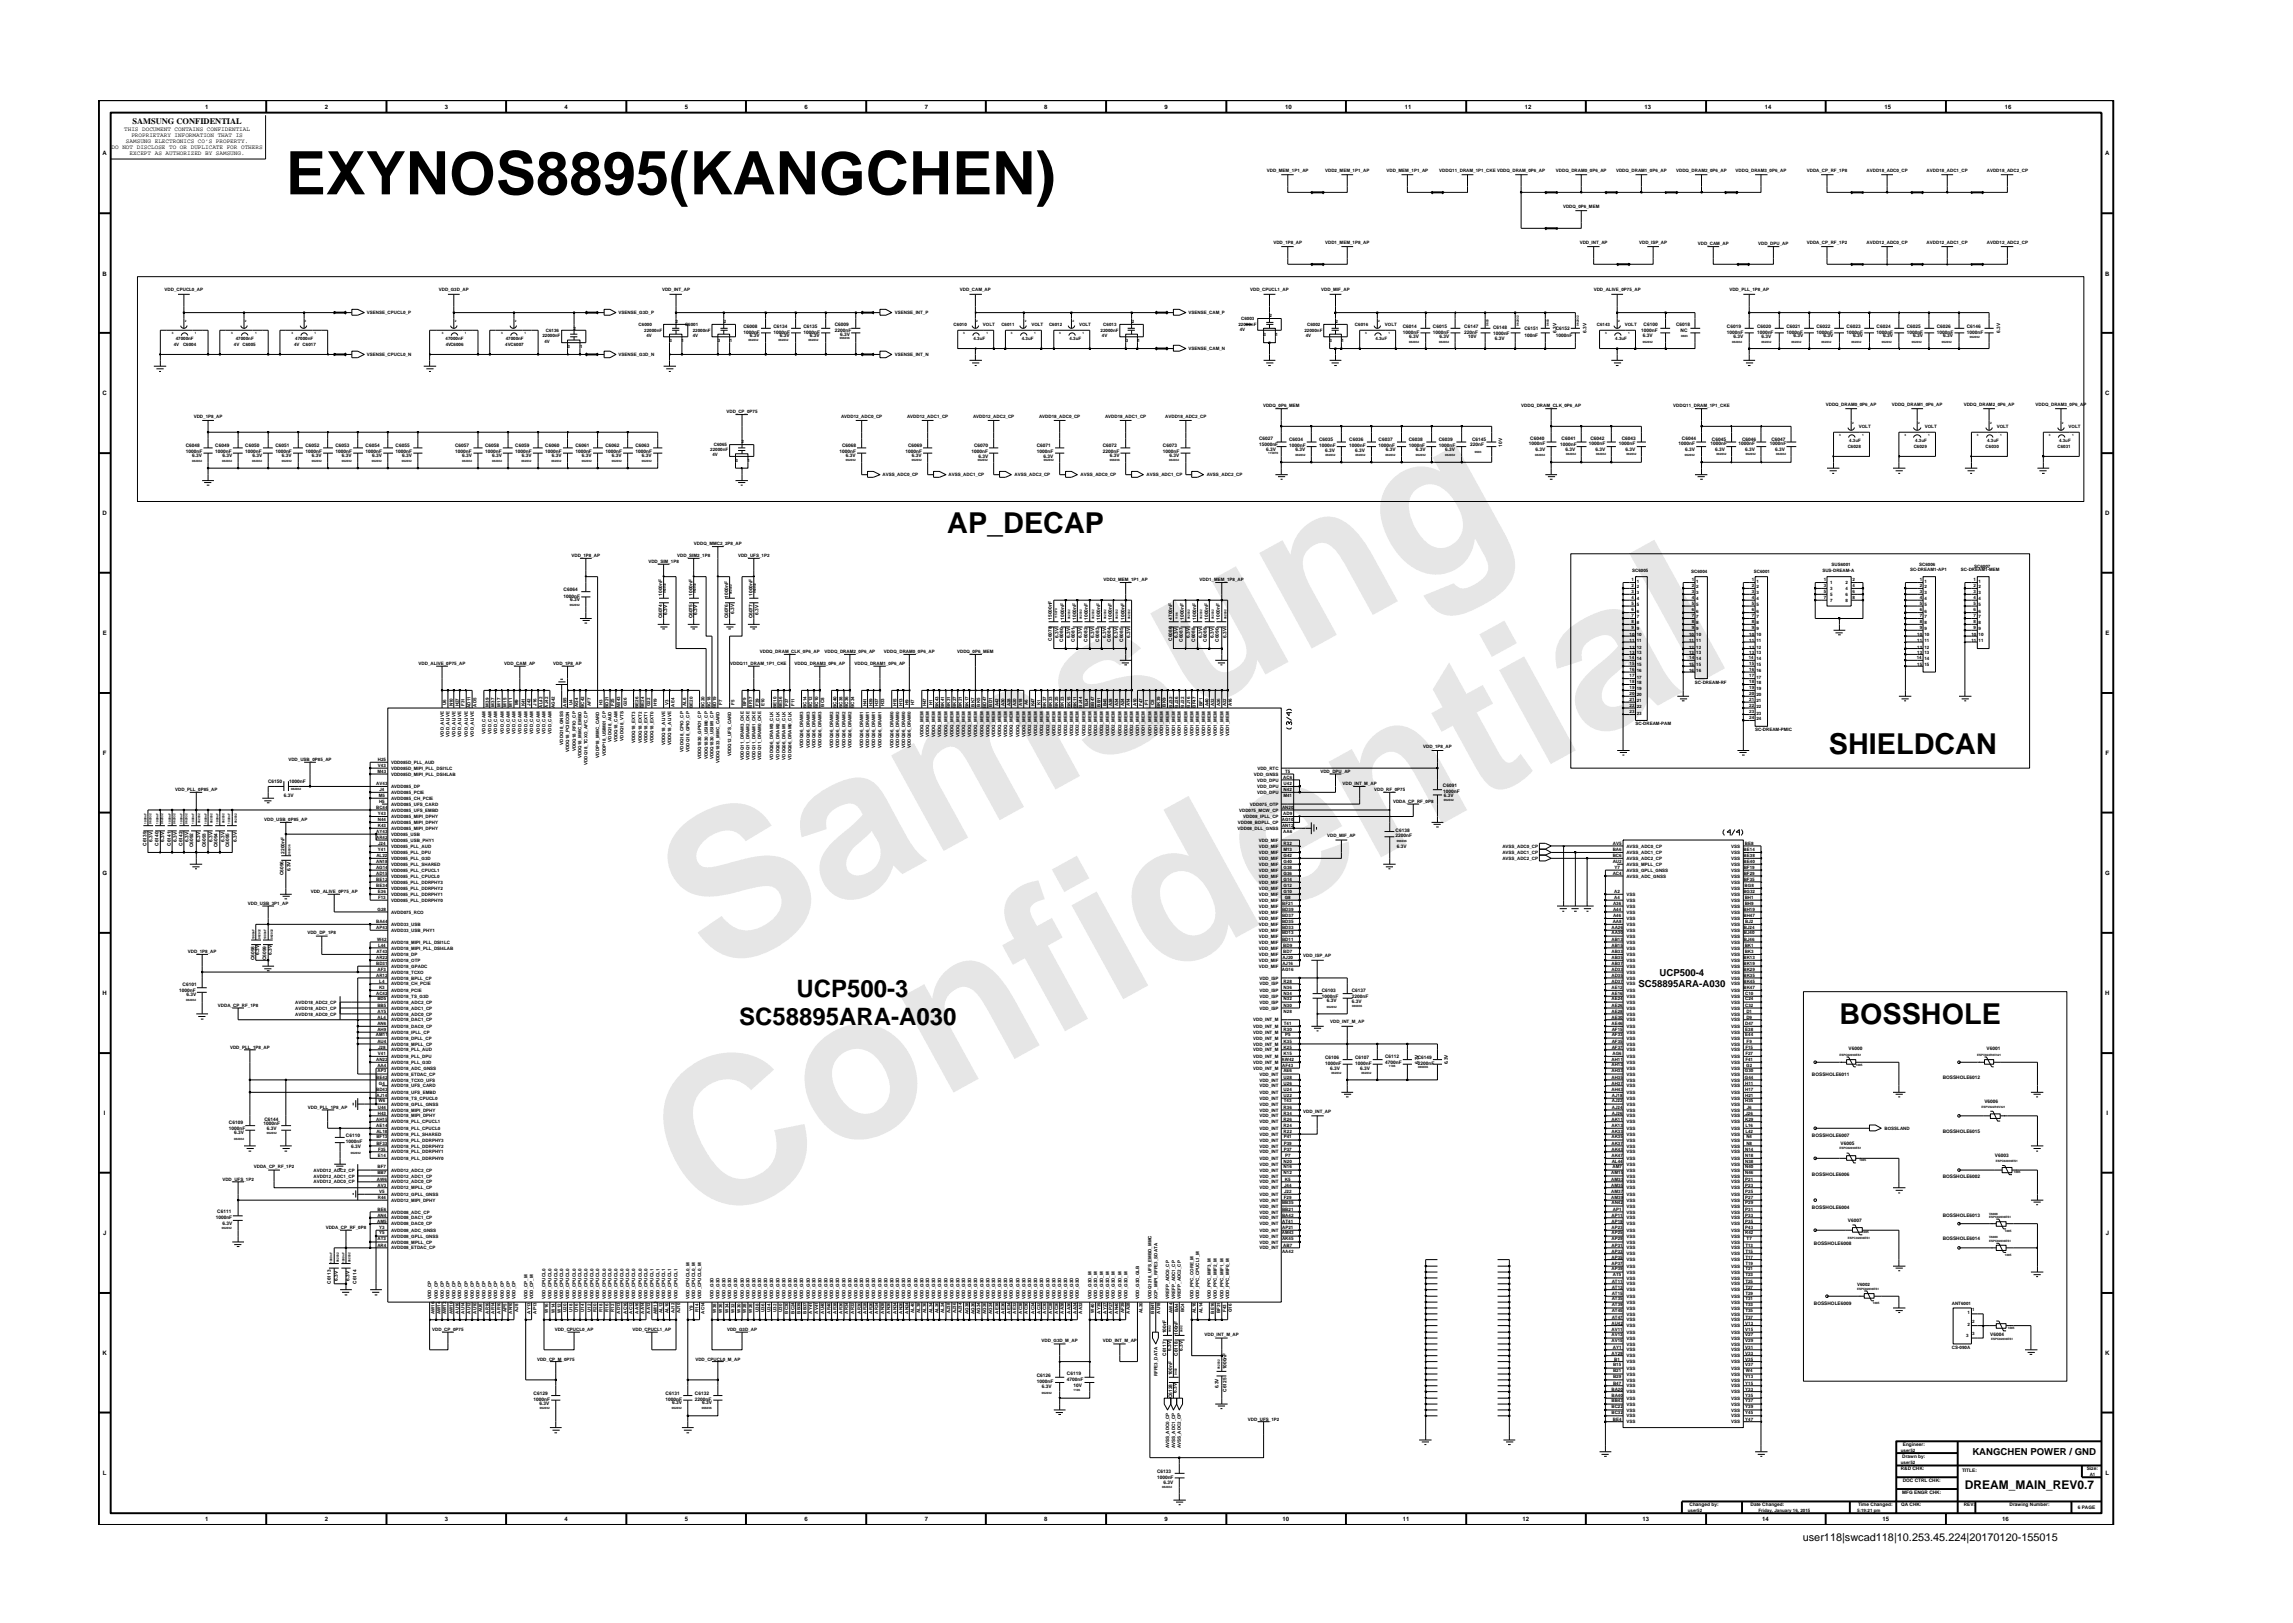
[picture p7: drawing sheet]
<svg xmlns="http://www.w3.org/2000/svg" width="297mm" height="210mm" viewBox="0 0 297 210" stroke-linecap="round" stroke-linejoin="round" font-family="sans-serif">
<defs><g id="words">
<g font-size="26.5" fill="#e6e6e6">
<text x="92.4" y="126.7" transform="rotate(-29 92.4 126.7)">Samsung</text>
<text x="91.1" y="159.4" transform="rotate(-29 91.1 159.4)">Confidential</text>
</g>
<text font-size="7.8" x="37" y="25.2">EXYNOS8895(KANGCHEN)</text>
<g font-size="3.7">
<text x="122.7" y="69">AP_DECAP</text>
<text x="236.9" y="97.7">SHIELDCAN</text>
<text x="238.3" y="132.7">BOSSHOLE</text>
</g>
<g font-size="3.1">
<text x="103.2" y="129.2">UCP500-3</text>
<text x="95.8" y="132.7">SC58895ARA-A030</text>
</g>
<text font-size="1.6" x="254.5" y="192.9">DREAM_MAIN_REV0.7</text>
<text font-size="1.4" x="233.5" y="199.7">user118|swcad118|10.253.45.224|20170120-155015</text>
<g font-size="1.2">
<text x="212.2" y="127.9">SC58895ARA-A030</text>
<text x="215" y="126.4">UCP500-4</text>
<text x="255.5" y="188.5">KANGCHEN POWER / GND</text>
</g>
<text font-size="1.1" x="17.2" y="16.1">SAMSUNG CONFIDENTIAL</text>
<g font-size=".8">
<text x="16.1" y="17">THIS DOCUMENT CONTAINS CONFIDENTIAL</text>
<text x="17" y="17.8">PROPRIETARY INFORMATION THAT IS</text>
<text x="26.6" y="14.1">1</text>
<text x="42.1" y="14.1">2</text>
<text x="57.6" y="14.1">3</text>
<text x="73.1" y="14.1">4</text>
<text x="88.7" y="14.1">5</text>
<text x="104.2" y="14.1">6</text>
<text x="119.8" y="14.1">7</text>
<text x="135.3" y="14.1">8</text>
<text x="150.9" y="14.1">9</text>
<text x="166.5" y="14.1">10</text>
<text x="182" y="14.1">11</text>
<text x="197.5" y="14.1">12</text>
<text x="213" y="14.1">13</text>
<text x="228.6" y="14.1">14</text>
<text x="244.1" y="14.1">15</text>
<text x="259.7" y="14.1">16</text>
<text x="13.3" y="20.1">A</text>
<text x="14.5" y="19.3">DO NOT DISCLOSE TO OR DUPLICATE FOR OTHERS</text>
<text x="16.3" y="18.5">SAMSUNG ELECTRONICS CO’S PROPERTY.</text>
<text x="16.8" y="20.1">EXCEPT AS AUTHORIZED BY SAMSUNG.</text>
<text x="272.7" y="20.1">A</text>
<text x="13.3" y="35.7">B</text>
<text x="272.7" y="35.7">B</text>
<text x="13.3" y="51.2">C</text>
<text x="272.7" y="51.2">C</text>
<text x="13.3" y="66.8">D</text>
<text x="272.7" y="66.8">D</text>
<text x="13.3" y="82.3">E</text>
<text x="272.7" y="82.3">E</text>
<text x="13.3" y="97.8">F</text>
<text x="272.8" y="97.8">F</text>
<text x="13.3" y="113.3">G</text>
<text x="272.7" y="113.3">G</text>
<text x="13.3" y="128.9">H</text>
<text x="272.7" y="128.9">H</text>
<text x="13.5" y="144.4">I</text>
<text x="272.9" y="144.4">I</text>
<text x="13.4" y="160">J</text>
<text x="272.8" y="160">J</text>
<text x="13.3" y="175.5">K</text>
<text x="272.7" y="175.5">K</text>
<text x="13.3" y="191.1">L</text>
<text x="272.8" y="191.1">L</text>
<text x="26.6" y="197.1">1</text>
<text x="42.1" y="197.1">2</text>
<text x="57.6" y="197.1">3</text>
<text x="73.1" y="197.1">4</text>
<text x="88.7" y="197.1">5</text>
<text x="104.2" y="197.1">6</text>
<text x="119.8" y="197.1">7</text>
<text x="135.3" y="197.1">8</text>
<text x="150.9" y="197.1">9</text>
<text x="166.1" y="197.1">10</text>
<text x="181.7" y="197.1">11</text>
<text x="197.2" y="197.1">12</text>
<text x="212.8" y="197.1">13</text>
<text x="228.3" y="197.1">14</text>
<text x="243.9" y="197.1">15</text>
<text x="259.4" y="197.1">16</text>
</g>
<g font-size=".6">
<text x="164.1" y="22.3">VDD_MEM_1P1_AP</text>
<text x="171.7" y="22.3">VDD2_MEM_1P1_AP</text>
<text x="179.6" y="22.3">VDD_MEM_1P1_AP</text>
<text x="186.4" y="22.3">VDDQ11_DRAM_1P1_CKE VDDQ_DRAM_0P6_AP</text>
<text x="201.6" y="22.3">VDDQ_DRAM0_0P6_AP</text>
<text x="209.3" y="22.3">VDDQ_DRAM1_0P6_AP</text>
<text x="217.1" y="22.3">VDDQ_DRAM2_0P6_AP</text>
<text x="224.8" y="22.3">VDDQ_DRAM3_0P6_AP</text>
<text x="234" y="22.3">VDDA_CP_RF_1P8</text>
<text x="241.8" y="22.3">AVDD18_ADC0_CP</text>
<text x="249.6" y="22.3">AVDD18_ADC1_CP</text>
<text x="257.4" y="22.3">AVDD18_ADC2_CP</text>
<text x="202.5" y="26.9">VDDQ_0P6_MEM</text>
<text x="165" y="31.6">VDD_1P8_AP</text>
<text x="171.7" y="31.6">VDD1_MEM_1P8_AP</text>
<text x="204.6" y="31.6">VDD_INT_AP</text>
<text x="212.3" y="31.6">VDD_ISP_AP</text>
<text x="219.9" y="31.7">VDD_CAM_AP</text>
<text x="227.8" y="31.7">VDD_DPU_AP</text>
<text x="234.1" y="31.6">VDDA_CP_RF_1P2</text>
<text x="241.8" y="31.6">AVDD12_ADC0_CP</text>
<text x="249.6" y="31.6">AVDD12_ADC1_CP</text>
<text x="257.4" y="31.6">AVDD12_ADC2_CP</text>
<text x="21.3" y="37.7">VDD_CPUCL0_AP</text>
<text x="47.5" y="40.7">VSENSE_CPUCL0_P</text>
<text x="56.8" y="37.7">VDD_G3D_AP</text>
<text x="80.1" y="40.7">VSENSE_G3D_P</text>
<text x="85.8" y="37.7">VDD_INT_AP</text>
<text x="87.5" y="41.9">2</text>
<text x="93.8" y="41.9">2</text>
<text x="115.9" y="40.7">VSENSE_INT_P</text>
<text x="124.3" y="37.7">VDD_CAM_AP</text>
<text x="146.6" y="41.9">2</text>
<text x="154" y="40.7">VSENSE_CAM_P</text>
<text x="160.8" y="41.5">C6003</text>
<text x="161.9" y="37.7">VDD_CPUCL1_AP</text>
<text x="164.5" y="41.1">2</text>
<text x="171.2" y="37.7">VDD_MIF_AP</text>
<text x="173" y="41.9">2</text>
<text x="206.5" y="37.7">VDD_ALIVE_0P75_AP</text>
<text x="224" y="37.7">VDD_PLL_1P8_AP</text>
<text x="22.5" y="44.8">4V</text>
<text x="22.8" y="44.1">47000nF</text>
<text x="23.7" y="44.8">C6004</text>
<text x="30.3" y="44.8">4V C6005</text>
<text x="30.5" y="44.1">47000nF</text>
<text x="38.1" y="44.8">4V C6017</text>
<text x="38.3" y="44.1">47000nF</text>
<text x="47.5" y="46.1">VSENSE_CPUCL0_N</text>
<text x="57.7" y="44.1">47000nF</text>
<text x="57.7" y="44.8">4VC6006</text>
<text x="65.4" y="44.8">4VC6007</text>
<text x="65.5" y="44.1">47000nF</text>
<text x="70.3" y="43.7">22000nF</text>
<text x="70.5" y="44.4">4V</text>
<text x="70.7" y="43">C6136</text>
<text x="73.5" y="45.1">3</text>
<text x="74.3" y="42.7">2</text>
<text x="75.1" y="45.1">1</text>
<text x="80.1" y="46.1">VSENSE_G3D_N</text>
<text x="82.7" y="42.3">C6000</text>
<text x="83.5" y="43">22000nF</text>
<text x="83.7" y="43.6">4V</text>
<text x="86.7" y="44.3">3</text>
<text x="88.3" y="44.3">1</text>
<text x="88.7" y="42.3">C6001</text>
<text x="89.7" y="43">22000nF</text>
<text x="89.7" y="43.6">4V</text>
<text x="93" y="44.3">3</text>
<text x="94.5" y="44.3">1</text>
<text x="96.3" y="43.2">1000nF</text>
<text x="96.3" y="42.4">C6008</text>
<text x="97.1" y="43.7">6.3V</text>
<text x="100.2" y="42.4">C6134</text>
<text x="100.2" y="43.2">1000nF</text>
<text x="101" y="43.7">6.3V</text>
<text x="104.1" y="43.2">1000nF</text>
<text x="104.1" y="42.4">C6135</text>
<text x="104.9" y="43.7">6.3V</text>
<text x="108.1" y="43">2200nF</text>
<text x="108.1" y="42.2">C6009</text>
<text x="108.8" y="43.5">6.3V</text>
<text x="115.9" y="46.1">VSENSE_INT_N</text>
<text x="123.5" y="42.3">C6010</text>
<text x="126.1" y="44.1">4.3uF</text>
<text x="127.3" y="42.3">VOLT</text>
<text x="129.7" y="42.3">C6011</text>
<text x="132.4" y="44.1">4.3uF</text>
<text x="133.6" y="42.3">VOLT</text>
<text x="135.9" y="42.3">C6012</text>
<text x="138.5" y="44.1">4.3uF</text>
<text x="139.8" y="42.3">VOLT</text>
<text x="142.6" y="43">22000nF</text>
<text x="142.7" y="43.6">4V</text>
<text x="142.9" y="42.3">C6013</text>
<text x="145.8" y="44.3">3</text>
<text x="147.4" y="44.3">1</text>
<text x="154" y="45.4">VSENSE_CAM_N</text>
<text x="160.4" y="42.2">22000nF</text>
<text x="160.6" y="42.9">4V</text>
<text x="163.7" y="43.5">3</text>
<text x="165.2" y="43.5">1</text>
<text x="169" y="43">22000nF</text>
<text x="169.2" y="43.6">4V</text>
<text x="169.3" y="42.3">C6002</text>
<text x="172.2" y="44.3">3</text>
<text x="173.8" y="44.3">1</text>
<text x="175.5" y="42.3">C6016</text>
<text x="178.2" y="44.1">4.3uF</text>
<text x="179.4" y="42.3">VOLT</text>
<text x="181.7" y="42.4">C6014</text>
<text x="181.7" y="43.2">1000nF</text>
<text x="182.6" y="43.8">6.3V</text>
<text x="185.6" y="43.2">1000nF</text>
<text x="185.6" y="42.4">C6015</text>
<text x="186.5" y="43.8">6.3V</text>
<text x="189.7" y="43.2">220nF</text>
<text x="189.7" y="42.4">C6147</text>
<text x="190.2" y="43.8">10V</text>
<text x="193.4" y="43.4">1000nF</text>
<text x="193.4" y="42.6">C6148</text>
<text x="193.7" y="44.1">6.3V</text>
<text x="197.5" y="42.8">C6151</text>
<text x="197.5" y="43.6">100nF</text>
<text x="201.5" y="43.6">1000nF</text>
<text x="201.5" y="42.8">C6152</text>
<text x="201.6" y="43.1" transform="rotate(-90 201.6 43.1)">6.3V</text>
<text x="205.5" y="43.1" transform="rotate(-90 205.5 43.1)">6.3V</text>
<text x="206.8" y="42.3">C6143</text>
<text x="209.2" y="44.1">4.3uF</text>
<text x="210.5" y="42.3">VOLT</text>
<text x="212.6" y="43">1000nF</text>
<text x="212.8" y="43.7">6.3V</text>
<text x="212.9" y="42.2">C6100</text>
<text x="217.1" y="42.2">C6018</text>
<text x="217.7" y="43">NC</text>
<text x="223.7" y="43.2">1000nF</text>
<text x="223.7" y="42.4">C6019</text>
<text x="224.6" y="43.8">6.3V</text>
<text x="227.6" y="42.4">C6020</text>
<text x="227.6" y="43.2">1000nF</text>
<text x="228.2" y="43.8">6.3V</text>
<text x="231.4" y="42.4">C6021</text>
<text x="231.4" y="43.2">1000nF</text>
<text x="232.3" y="43.7">6.3V</text>
<text x="235.3" y="43.2">1000nF</text>
<text x="235.3" y="42.4">C6022</text>
<text x="236.2" y="43.7">6.3V</text>
<text x="239.2" y="42.4">C6023</text>
<text x="239.2" y="43.2">1000nF</text>
<text x="240.1" y="43.7">6.3V</text>
<text x="243.1" y="43.2">1000nF</text>
<text x="243.1" y="42.4">C6024</text>
<text x="243.9" y="43.7">6.3V</text>
<text x="247" y="43.2">1000nF</text>
<text x="247" y="42.4">C6025</text>
<text x="247.8" y="43.7">6.3V</text>
<text x="250.9" y="42.4">C6026</text>
<text x="250.9" y="43.2">1000nF</text>
<text x="251.7" y="43.7">6.3V</text>
<text x="254.8" y="42.4">C6146</text>
<text x="254.8" y="43.2">1000nF</text>
<text x="259.1" y="43.1" transform="rotate(-90 259.1 43.1)">6.3V</text>
<text x="94.1" y="53.5">VDD_CP_0P75</text>
<text x="163.6" y="52.7">VDDQ_0P6_MEM</text>
<text x="197.1" y="52.7">VDDQ_DRAM_CLK_0P6_AP</text>
<text x="216.8" y="52.7">VDDQ11_DRAM_1P1_CKE</text>
<text x="236.5" y="52.6">VDDQ_DRAM0_0P6_AP</text>
<text x="245.1" y="52.6">VDDQ_DRAM1_0P6_AP</text>
<text x="254.4" y="52.6">VDDQ_DRAM2_0P6_AP</text>
<text x="263.7" y="52.6">VDDQ_DRAM3_0P6_AP</text>
<text x="24.1" y="57.9">C6048</text>
<text x="24.1" y="58.7">1000nF</text>
<text x="24.9" y="59.2">6.3V</text>
<text x="25.1" y="54.1">VDD_1P8_AP</text>
<text x="27.9" y="58.7">1000nF</text>
<text x="27.9" y="57.9">C6049</text>
<text x="28.8" y="59.2">6.3V</text>
<text x="31.8" y="57.9">C6050</text>
<text x="31.8" y="58.7">1000nF</text>
<text x="32.7" y="59.2">6.3V</text>
<text x="35.7" y="57.9">C6051</text>
<text x="35.7" y="58.7">1000nF</text>
<text x="36.5" y="59.2">6.3V</text>
<text x="39.6" y="58.7">1000nF</text>
<text x="39.6" y="57.9">C6052</text>
<text x="40.4" y="59.2">6.3V</text>
<text x="43.5" y="57.9">C6053</text>
<text x="43.5" y="58.7">1000nF</text>
<text x="44.3" y="59.2">6.3V</text>
<text x="47.4" y="58.7">1000nF</text>
<text x="47.4" y="57.9">C6054</text>
<text x="48.2" y="59.2">6.3V</text>
<text x="51.3" y="58.7">1000nF</text>
<text x="51.3" y="57.9">C6055</text>
<text x="52.1" y="59.2">6.3V</text>
<text x="59" y="58.7">1000nF</text>
<text x="59" y="57.9">C6057</text>
<text x="59.9" y="59.2">6.3V</text>
<text x="62.9" y="57.9">C6058</text>
<text x="62.9" y="58.7">1000nF</text>
<text x="63.8" y="59.2">6.3V</text>
<text x="66.7" y="57.9">C6059</text>
<text x="66.7" y="58.7">1000nF</text>
<text x="67.6" y="59.2">6.3V</text>
<text x="70.6" y="58.7">1000nF</text>
<text x="70.6" y="57.9">C6060</text>
<text x="71.5" y="59.2">6.3V</text>
<text x="74.5" y="57.9">C6061</text>
<text x="74.5" y="58.7">1000nF</text>
<text x="75.4" y="59.2">6.3V</text>
<text x="78.4" y="58.7">1000nF</text>
<text x="78.4" y="57.9">C6062</text>
<text x="79.3" y="59.2">6.3V</text>
<text x="82.3" y="58.7">1000nF</text>
<text x="82.3" y="57.9">C6063</text>
<text x="83.2" y="59.2">6.3V</text>
<text x="92" y="58.4">22000nF</text>
<text x="92.3" y="59.1">4V</text>
<text x="92.5" y="57.8">C6065</text>
<text x="95.3" y="59.9">3</text>
<text x="96.1" y="57.4">2</text>
<text x="96.8" y="59.9">1</text>
<text x="108.7" y="58.7">1000nF</text>
<text x="108.9" y="54.1">AVDD12_ADC0_CP</text>
<text x="109.1" y="57.9">C6068</text>
<text x="109.6" y="59.2">6.3V</text>
<text x="117.3" y="58.7">1000nF</text>
<text x="117.5" y="54.1">AVDD12_ADC1_CP</text>
<text x="117.6" y="57.9">C6069</text>
<text x="118.1" y="59.2">6.3V</text>
<text x="125.8" y="58.7">1000nF</text>
<text x="126.1" y="54.1">AVDD12_ADC2_CP</text>
<text x="126.2" y="57.9">C6070</text>
<text x="126.8" y="59.3">6.3V</text>
<text x="134.3" y="57.9">C6071</text>
<text x="134.3" y="58.7">1000nF</text>
<text x="134.6" y="54.1">AVDD18_ADC0_CP</text>
<text x="135.2" y="59.3">6.3V</text>
<text x="142.9" y="58.7">2200nF</text>
<text x="142.9" y="57.9">C6072</text>
<text x="143.2" y="54.1">AVDD18_ADC1_CP</text>
<text x="143.8" y="59.2">6.3V</text>
<text x="150.7" y="57.9">C6073</text>
<text x="150.7" y="58.7">1000nF</text>
<text x="150.9" y="54.1">AVDD18_ADC2_CP</text>
<text x="151.5" y="59.2">6.3V</text>
<text x="163.1" y="57.8">15000nF</text>
<text x="163.1" y="57">C6027</text>
<text x="164" y="58.4">6.3V</text>
<text x="167" y="57.2">C6034</text>
<text x="167" y="57.9">1000nF</text>
<text x="167.8" y="58.4">6.3V</text>
<text x="170.9" y="57.9">1000nF</text>
<text x="170.9" y="57.2">C6035</text>
<text x="171.6" y="58.5">6.3V</text>
<text x="174.8" y="57.2">C6036</text>
<text x="174.8" y="57.9">1000nF</text>
<text x="175.5" y="58.5">6.3V</text>
<text x="178.6" y="57.2">C6037</text>
<text x="178.6" y="57.9">1000nF</text>
<text x="179.5" y="58.4">6.3V</text>
<text x="182.5" y="57.2">C6038</text>
<text x="182.5" y="57.9">1000nF</text>
<text x="183.4" y="58.4">6.3V</text>
<text x="186.4" y="57.9">1000nF</text>
<text x="186.4" y="57.2">C6039</text>
<text x="187.2" y="58.4">6.3V</text>
<text x="190.4" y="57.8">220nF</text>
<text x="190.7" y="57.2">C6145</text>
<text x="194.6" y="57.9" transform="rotate(-90 194.6 57.9)">10V</text>
<text x="198" y="57.6">1000nF</text>
<text x="198.2" y="57">C6040</text>
<text x="198.9" y="58.4">6.3V</text>
<text x="202.1" y="57.8">1000nF</text>
<text x="202.3" y="57">C6041</text>
<text x="202.8" y="58.4">6.3V</text>
<text x="205.8" y="57.6">1000nF</text>
<text x="206" y="57">C6042</text>
<text x="206.7" y="58.4">6.3V</text>
<text x="209.7" y="57.6">1000nF</text>
<text x="210.1" y="57">C6043</text>
<text x="210.6" y="58.4">6.3V</text>
<text x="217.4" y="57.6">1000nF</text>
<text x="217.9" y="57">C6044</text>
<text x="218.3" y="58.4">6.3V</text>
<text x="221.6" y="57.6">1000nF</text>
<text x="221.8" y="57.2">C6045</text>
<text x="222.2" y="58.4">6.3V</text>
<text x="225.2" y="57.6">1000nF</text>
<text x="225.7" y="57.2">C6046</text>
<text x="226.1" y="58.4">6.3V</text>
<text x="229.3" y="57.6">1000nF</text>
<text x="229.5" y="57.2">C6047</text>
<text x="230" y="58.4">6.3V</text>
<text x="239.4" y="58">C6028</text>
<text x="239.6" y="57.3">4.3uF</text>
<text x="240.8" y="55.5">VOLT</text>
<text x="247.9" y="58">C6029</text>
<text x="248.1" y="57.3">4.3uF</text>
<text x="249.3" y="55.5">VOLT</text>
<text x="257.2" y="58">C6030</text>
<text x="257.4" y="57.3">4.3uF</text>
<text x="258.7" y="55.5">VOLT</text>
<text x="266.5" y="58">C6031</text>
<text x="266.7" y="57.3">4.3uF</text>
<text x="268" y="55.5">VOLT</text>
<text x="114.3" y="61.7">AVSS_ADC0_CP</text>
<text x="122.9" y="61.7">AVSS_ADC1_CP</text>
<text x="131.4" y="61.7">AVSS_ADC2_CP</text>
<text x="140" y="61.7">AVSS_ADC0_CP</text>
<text x="148.5" y="61.7">AVSS_ADC1_CP</text>
<text x="156.3" y="61.7">AVSS_ADC2_CP</text>
<text x="89.9" y="70.6">VDDQ_MMC2_2P8_AP</text>
<text x="73" y="76.6">C6064</text>
<text x="73" y="77.4">1000nF</text>
<text x="73.8" y="77.9">6.3V</text>
<text x="74" y="72.1">VDD_1P8_AP</text>
<text x="84" y="73">VDD_SIM_1P8</text>
<text x="85.8" y="77.2" transform="rotate(-90 85.8 77.2)">1000nF</text>
<text x="87.7" y="72.1">VDD_SIM2_1P8</text>
<text x="89.7" y="77.2" transform="rotate(-90 89.7 77.2)">1000nF</text>
<text x="94.3" y="77.4" transform="rotate(-90 94.3 77.4)">1000nF</text>
<text x="95.6" y="72.1">VDD_UFS_1P2</text>
<text x="97.5" y="77.2" transform="rotate(-90 97.5 77.2)">1000nF</text>
<text x="143" y="75.3">VDD2_MEM_1P1_AP</text>
<text x="155.4" y="75.3">VDD1_MEM_1P8_AP</text>
<text x="211.4" y="76.1">2</text>
<text x="211.4" y="76.8">3</text>
<text x="211.4" y="77.6">4</text>
<text x="211.4" y="75.3">1</text>
<text x="211.4" y="74.1">SC6005</text>
<text x="212" y="76.2">2</text>
<text x="212" y="75.5">1</text>
<text x="212" y="77">3</text>
<text x="212" y="77.8">4</text>
<text x="219.1" y="74.3">SC6004</text>
<text x="219.1" y="76.1">2</text>
<text x="219.1" y="76.8">3</text>
<text x="219.1" y="77.6">4</text>
<text x="219.1" y="75.3">1</text>
<text x="219.7" y="76.2">2</text>
<text x="219.7" y="77">3</text>
<text x="219.7" y="77.8">4</text>
<text x="219.7" y="75.5">1</text>
<text x="226.9" y="76.8">3</text>
<text x="226.9" y="77.6">4</text>
<text x="226.9" y="76.1">2</text>
<text x="226.9" y="75.3">1</text>
<text x="227.2" y="74.3">SC6001</text>
<text x="227.5" y="77">3</text>
<text x="227.5" y="77.8">4</text>
<text x="227.5" y="76.2">2</text>
<text x="227.5" y="75.5">1</text>
<text x="236.1" y="74.1">SUS-DREAM-A</text>
<text x="236.2" y="77.6">7</text>
<text x="236.2" y="76.8">5</text>
<text x="236.2" y="76.1">3</text>
<text x="236.2" y="75.3">1</text>
<text x="237.1" y="77.2">5</text>
<text x="237.1" y="76.4">3</text>
<text x="237.1" y="75.6">1</text>
<text x="237.3" y="73.3">SUS6001</text>
<text x="239.1" y="77.2">6</text>
<text x="239.1" y="76.4">4</text>
<text x="239.1" y="75.6">2</text>
<text x="240" y="76.8">6</text>
<text x="240" y="76.1">4</text>
<text x="240" y="75.3">2</text>
<text x="240" y="77.6">8</text>
<text x="247.4" y="73.9">SC-DREAM1-AP1</text>
<text x="248.6" y="73.3">SC6006</text>
<text x="248.7" y="76.1">2</text>
<text x="248.7" y="76.8">3</text>
<text x="248.7" y="77.6">4</text>
<text x="248.7" y="75.3">1</text>
<text x="249.3" y="76.2">2</text>
<text x="249.3" y="77">3</text>
<text x="249.3" y="77.8">4</text>
<text x="249.3" y="75.5">1</text>
<text x="254" y="73.9">SC-DREAM1-MEM</text>
<text x="255.6" y="76.1">2</text>
<text x="255.6" y="76.8">3</text>
<text x="255.6" y="77.6">4</text>
<text x="255.6" y="75.3">1</text>
<text x="255.7" y="73.5">SC6007</text>
<text x="256.3" y="76.2">2</text>
<text x="256.3" y="77">3</text>
<text x="256.3" y="77.8">4</text>
<text x="256.3" y="75.5">1</text>
<text x="85.8" y="80.1" transform="rotate(-90 85.8 80.1)">C6074</text>
<text x="86.4" y="79.6" transform="rotate(-90 86.4 79.6)">6.3V</text>
<text x="89.7" y="80.1" transform="rotate(-90 89.7 80.1)">C6075</text>
<text x="90.3" y="79.6" transform="rotate(-90 90.3 79.6)">6.3V</text>
<text x="94.3" y="80.1" transform="rotate(-90 94.3 80.1)">C6076</text>
<text x="95.1" y="79.5" transform="rotate(-90 95.1 79.5)">6.3V</text>
<text x="97.5" y="80.1" transform="rotate(-90 97.5 80.1)">C6077</text>
<text x="98.3" y="79.6" transform="rotate(-90 98.3 79.6)">6.3V</text>
<text x="136.3" y="83" transform="rotate(-90 136.3 83)">C6078</text>
<text x="136.3" y="80.3" transform="rotate(-90 136.3 80.3)">15000nF</text>
<text x="137.1" y="82.7" transform="rotate(-90 137.1 82.7)">6.3V</text>
<text x="137.7" y="83.1" transform="rotate(-90 137.7 83.1)">C6080</text>
<text x="137.9" y="80.3" transform="rotate(-90 137.9 80.3)">1000nF</text>
<text x="138.6" y="82.7" transform="rotate(-90 138.6 82.7)">6.3V</text>
<text x="139.3" y="83.1" transform="rotate(-90 139.3 83.1)">C6081</text>
<text x="139.4" y="80.3" transform="rotate(-90 139.4 80.3)">1000nF</text>
<text x="140.2" y="82.7" transform="rotate(-90 140.2 82.7)">6.3V</text>
<text x="140.9" y="83.1" transform="rotate(-90 140.9 83.1)">C6082</text>
<text x="140.9" y="80.3" transform="rotate(-90 140.9 80.3)">1000nF</text>
<text x="141.8" y="82.7" transform="rotate(-90 141.8 82.7)">6.3V</text>
<text x="142.4" y="83.1" transform="rotate(-90 142.4 83.1)">C6083</text>
<text x="142.5" y="80.3" transform="rotate(-90 142.5 80.3)">1000nF</text>
<text x="143.3" y="82.7" transform="rotate(-90 143.3 82.7)">6.3V</text>
<text x="143.9" y="83.1" transform="rotate(-90 143.9 83.1)">C6084</text>
<text x="144" y="80.3" transform="rotate(-90 144 80.3)">1000nF</text>
<text x="144.8" y="82.7" transform="rotate(-90 144.8 82.7)">6.3V</text>
<text x="145.5" y="83.1" transform="rotate(-90 145.5 83.1)">C6085</text>
<text x="145.7" y="80.3" transform="rotate(-90 145.7 80.3)">1000nF</text>
<text x="146.4" y="82.7" transform="rotate(-90 146.4 82.7)">6.3V</text>
<text x="151.8" y="83" transform="rotate(-90 151.8 83)">C6086</text>
<text x="151.8" y="80.3" transform="rotate(-90 151.8 80.3)">4700nF</text>
<text x="152.6" y="82.7" transform="rotate(-90 152.6 82.7)">6.3V</text>
<text x="153.2" y="83.1" transform="rotate(-90 153.2 83.1)">C6087</text>
<text x="153.4" y="80.3" transform="rotate(-90 153.4 80.3)">1000nF</text>
<text x="154.1" y="82.7" transform="rotate(-90 154.1 82.7)">6.3V</text>
<text x="154.8" y="83.1" transform="rotate(-90 154.8 83.1)">C6088</text>
<text x="155" y="80.3" transform="rotate(-90 155 80.3)">1000nF</text>
<text x="155.7" y="82.7" transform="rotate(-90 155.7 82.7)">6.3V</text>
<text x="156.4" y="83.1" transform="rotate(-90 156.4 83.1)">C6089</text>
<text x="156.5" y="80.3" transform="rotate(-90 156.5 80.3)">1000nF</text>
<text x="157.3" y="82.7" transform="rotate(-90 157.3 82.7)">6.3V</text>
<text x="157.9" y="83.1" transform="rotate(-90 157.9 83.1)">C6090</text>
<text x="158" y="80.3" transform="rotate(-90 158 80.3)">1000nF</text>
<text x="158.9" y="82.7" transform="rotate(-90 158.9 82.7)">6.3V</text>
<text x="211.1" y="82.4">10 10</text>
<text x="211.1" y="83.2">11</text>
<text x="211.4" y="78.4">5</text>
<text x="211.4" y="79.2">6</text>
<text x="211.4" y="80">7</text>
<text x="211.4" y="80.7">8</text>
<text x="211.4" y="81.5">9</text>
<text x="212" y="83.2">11</text>
<text x="212" y="78.5">5</text>
<text x="212" y="79.4">6</text>
<text x="212" y="80.1">7</text>
<text x="212" y="80.9">8</text>
<text x="212" y="81.6">9</text>
<text x="218.8" y="82.4">10 10</text>
<text x="218.8" y="83.2">11</text>
<text x="219.1" y="80">7</text>
<text x="219.1" y="80.7">8</text>
<text x="219.1" y="81.5">9</text>
<text x="219.1" y="78.4">5</text>
<text x="219.1" y="79.2">6</text>
<text x="219.7" y="80.1">7</text>
<text x="219.7" y="80.9">8</text>
<text x="219.7" y="81.6">9</text>
<text x="219.7" y="78.5">5</text>
<text x="219.7" y="79.4">6</text>
<text x="219.7" y="83.2">11</text>
<text x="226.6" y="82.4">10</text>
<text x="226.6" y="83.2">11 11</text>
<text x="226.9" y="80.7">8</text>
<text x="226.9" y="81.5">9</text>
<text x="226.9" y="78.4">5</text>
<text x="226.9" y="79.2">6</text>
<text x="226.9" y="80">7</text>
<text x="227.5" y="80.9">8</text>
<text x="227.5" y="81.6">9</text>
<text x="227.5" y="78.5">5</text>
<text x="227.5" y="79.4">6</text>
<text x="227.5" y="80.1">7</text>
<text x="227.5" y="82.4">10</text>
<text x="237.1" y="78">7</text>
<text x="239.1" y="78">8</text>
<text x="248.4" y="82.4">10 10</text>
<text x="248.4" y="83.2">11</text>
<text x="248.7" y="80.7">8</text>
<text x="248.7" y="81.5">9</text>
<text x="248.7" y="78.4">5</text>
<text x="248.7" y="79.2">6</text>
<text x="248.7" y="80">7</text>
<text x="249.3" y="80.9">8</text>
<text x="249.3" y="81.6">9</text>
<text x="249.3" y="78.5">5</text>
<text x="249.3" y="79.4">6</text>
<text x="249.3" y="80.1">7</text>
<text x="249.3" y="83.2">11</text>
<text x="255.4" y="83.2">11</text>
<text x="255.4" y="82.4">10</text>
<text x="255.6" y="81.5">9</text>
<text x="255.6" y="78.4">5</text>
<text x="255.6" y="79.2">6</text>
<text x="255.6" y="80">7</text>
<text x="255.6" y="80.7">8</text>
<text x="256.3" y="81.6">9</text>
<text x="256.3" y="83.2">11</text>
<text x="256.3" y="78.5">5</text>
<text x="256.3" y="79.4">6</text>
<text x="256.3" y="80.1">7</text>
<text x="256.3" y="80.9">8</text>
<text x="256.3" y="82.4">10</text>
<text x="54.2" y="86.2">VDD_ALIVE_0P75_AP</text>
<text x="65.3" y="86.2">VDD_CAM_AP</text>
<text x="71.7" y="86.2">VDD_1P8_AP</text>
<text x="94.6" y="86.2">VDDQ11_DRAM_1P1_CKE</text>
<text x="98.4" y="84.6">VDDQ_DRAM_CLK_0P6_AP</text>
<text x="102.9" y="86.2">VDDQ_DRAM3_0P6_AP</text>
<text x="106.8" y="84.6">VDDQ_DRAM2_0P6_AP</text>
<text x="110.7" y="86.2">VDDQ_DRAM1_0P6_AP</text>
<text x="114.5" y="84.6">VDDQ_DRAM0_0P6_AP</text>
<text x="124" y="84.6">VDDQ_0P6_MEM</text>
<text x="211" y="85.4">14</text>
<text x="211.1" y="88.5">18</text>
<text x="211.1" y="89.3">19</text>
<text x="211.1" y="84.8">13 13</text>
<text x="211.1" y="84">12</text>
<text x="211.1" y="86.1">15</text>
<text x="211.1" y="87">16</text>
<text x="211.1" y="87.7">17</text>
<text x="212" y="87.9">17</text>
<text x="212" y="88.7">18</text>
<text x="212" y="89.4">19</text>
<text x="212" y="84">12</text>
<text x="212" y="85.5">14</text>
<text x="212" y="86.3">15</text>
<text x="212" y="87.1">16</text>
<text x="218.8" y="86.3">15 15</text>
<text x="218.8" y="84.8">13 13</text>
<text x="218.8" y="87.1">16</text>
<text x="218.8" y="84">12</text>
<text x="218.8" y="85.4">14</text>
<text x="219.6" y="88.6">SC-DREAM-RF</text>
<text x="219.7" y="85.5">14</text>
<text x="219.7" y="87.1">16</text>
<text x="219.7" y="84">12</text>
<text x="226.5" y="85.4">14</text>
<text x="226.6" y="84.8">13</text>
<text x="226.6" y="86.1">15</text>
<text x="226.6" y="87">16</text>
<text x="226.6" y="87.7">17</text>
<text x="226.6" y="88.5">18</text>
<text x="226.6" y="89.3">19</text>
<text x="226.6" y="84">12 12</text>
<text x="227.5" y="86.3">15</text>
<text x="227.5" y="87.1">16</text>
<text x="227.5" y="87.9">17</text>
<text x="227.5" y="88.7">18</text>
<text x="227.5" y="89.4">19</text>
<text x="227.5" y="84.8">13</text>
<text x="227.5" y="85.5">14</text>
<text x="248.3" y="85.4">14</text>
<text x="248.4" y="84.8">13 13</text>
<text x="248.4" y="86.3">15</text>
<text x="248.4" y="84">12</text>
<text x="249.3" y="85.5">14</text>
<text x="249.3" y="86.3">15</text>
<text x="249.3" y="84">12</text>
<text x="57.5" y="95.4" transform="rotate(-90 57.5 95.4)">VDD_ALIVE</text>
<text x="57.8" y="91.3" transform="rotate(-90 57.8 91.3)">U6</text>
<text x="58.2" y="95.4" transform="rotate(-90 58.2 95.4)">VDD_ALIVE</text>
<text x="58.7" y="91.5" transform="rotate(-90 58.7 91.5)">N10</text>
<text x="59" y="95.4" transform="rotate(-90 59 95.4)">VDD_ALIVE</text>
<text x="59.4" y="91.5" transform="rotate(-90 59.4 91.5)">H27</text>
<text x="59.8" y="95.4" transform="rotate(-90 59.8 95.4)">VDD_ALIVE</text>
<text x="60.2" y="91.5" transform="rotate(-90 60.2 91.5)">F31</text>
<text x="60.6" y="95.4" transform="rotate(-90 60.6 95.4)">VDD_ALIVE</text>
<text x="60.9" y="91.7" transform="rotate(-90 60.9 91.7)">AD11</text>
<text x="61.4" y="95.4" transform="rotate(-90 61.4 95.4)">VDD_ALIVE</text>
<text x="61.7" y="91.5" transform="rotate(-90 61.7 91.5)">AD5</text>
<text x="62.9" y="95" transform="rotate(-90 62.9 95)">VDD_CAM</text>
<text x="63.3" y="91.5" transform="rotate(-90 63.3 91.5)">M39</text>
<text x="63.7" y="95" transform="rotate(-90 63.7 95)">VDD_CAM</text>
<text x="64.1" y="91.5" transform="rotate(-90 64.1 91.5)">M37</text>
<text x="64.4" y="95" transform="rotate(-90 64.4 95)">VDD_CAM</text>
<text x="64.8" y="91.5" transform="rotate(-90 64.8 91.5)">M17</text>
<text x="65.3" y="95" transform="rotate(-90 65.3 95)">VDD_CAM</text>
<text x="65.6" y="91.5" transform="rotate(-90 65.6 91.5)">M15</text>
<text x="66" y="95" transform="rotate(-90 66 95)">VDD_CAM</text>
<text x="66.4" y="91.5" transform="rotate(-90 66.4 91.5)">M11</text>
<text x="66.8" y="95" transform="rotate(-90 66.8 95)">VDD_CAM</text>
<text x="67.1" y="91.4" transform="rotate(-90 67.1 91.4)">M9</text>
<text x="67.6" y="95" transform="rotate(-90 67.6 95)">VDD_CAM</text>
<text x="68" y="91.5" transform="rotate(-90 68 91.5)">K41</text>
<text x="68.3" y="95" transform="rotate(-90 68.3 95)">VDD_CAM</text>
<text x="68.7" y="91.4" transform="rotate(-90 68.7 91.4)">J42</text>
<text x="69.1" y="95" transform="rotate(-90 69.1 95)">VDD_CAM</text>
<text x="69.5" y="91.4" transform="rotate(-90 69.5 91.4)">J16</text>
<text x="69.9" y="95" transform="rotate(-90 69.9 95)">VDD_CAM</text>
<text x="70.3" y="91.7" transform="rotate(-90 70.3 91.7)">AL42</text>
<text x="70.7" y="95" transform="rotate(-90 70.7 95)">VDD_CAM</text>
<text x="71" y="91.7" transform="rotate(-90 71 91.7)">AJ42</text>
<text x="71.4" y="95" transform="rotate(-90 71.4 95)">VDD_CAM</text>
<text x="71.9" y="91.7" transform="rotate(-90 71.9 91.7)">AG42</text>
<text x="73.4" y="91.5" transform="rotate(-90 73.4 91.5)">AB5</text>
<text x="74.2" y="91.3" transform="rotate(-90 74.2 91.3)">U4</text>
<text x="74.9" y="91.6" transform="rotate(-90 74.9 91.6)">AG4</text>
<text x="75.7" y="91.7" transform="rotate(-90 75.7 91.7)">BC42</text>
<text x="76.5" y="91.5" transform="rotate(-90 76.5 91.5)">AF7</text>
<text x="78" y="91.3" transform="rotate(-90 78 91.3)">H3</text>
<text x="78.8" y="91.7" transform="rotate(-90 78.8 91.7)">BD21</text>
<text x="79.6" y="91.5" transform="rotate(-90 79.6 91.5)">F25</text>
<text x="80.3" y="91.7" transform="rotate(-90 80.3 91.7)">AB43</text>
<text x="80.8" y="95.9" transform="rotate(-90 80.8 95.9)">VDDQ18_VTS</text>
<text x="81.2" y="91.5" transform="rotate(-90 81.2 91.5)">G26</text>
<text x="82.7" y="91.7" transform="rotate(-90 82.7 91.7)">BE26</text>
<text x="83.5" y="91.7" transform="rotate(-90 83.5 91.7)">BE24</text>
<text x="84.2" y="91.5" transform="rotate(-90 84.2 91.5)">G22</text>
<text x="85.1" y="91.5" transform="rotate(-90 85.1 91.5)">H19</text>
<text x="86.6" y="91.3" transform="rotate(-90 86.6 91.3)">V3</text>
<text x="87.4" y="91.5" transform="rotate(-90 87.4 91.5)">AE4</text>
<text x="88.9" y="91.5" transform="rotate(-90 88.9 91.5)">AL6</text>
<text x="89.7" y="91.7" transform="rotate(-90 89.7 91.7)">BE20</text>
<text x="91.3" y="91.7" transform="rotate(-90 91.3 91.7)">BC20</text>
<text x="92" y="91.7" transform="rotate(-90 92 91.7)">BC18</text>
<text x="92.8" y="91.7" transform="rotate(-90 92.8 91.7)">BD19</text>
<text x="93.5" y="91.3" transform="rotate(-90 93.5 91.3)">F7</text>
<text x="95.2" y="91.3" transform="rotate(-90 95.2 91.3)">F5</text>
<text x="96.7" y="91.5" transform="rotate(-90 96.7 91.5)">BF9</text>
<text x="97.4" y="91.7" transform="rotate(-90 97.4 91.7)">BF37</text>
<text x="98.3" y="91.5" transform="rotate(-90 98.3 91.5)">F39</text>
<text x="99" y="91.5" transform="rotate(-90 99 91.5)">E10</text>
<text x="100.6" y="91.7" transform="rotate(-90 100.6 91.7)">BE10</text>
<text x="101.3" y="91.7" transform="rotate(-90 101.3 91.7)">BE36</text>
<text x="102.1" y="91.5" transform="rotate(-90 102.1 91.5)">F37</text>
<text x="102.9" y="91.5" transform="rotate(-90 102.9 91.5)">F11</text>
<text x="104.5" y="91.7" transform="rotate(-90 104.5 91.7)">BC14</text>
<text x="105.2" y="91.7" transform="rotate(-90 105.2 91.7)">BC12</text>
<text x="106" y="91.7" transform="rotate(-90 106 91.7)">BC10</text>
<text x="106.8" y="91.5" transform="rotate(-90 106.8 91.5)">BC8</text>
<text x="108.4" y="91.7" transform="rotate(-90 108.4 91.7)">BC40</text>
<text x="109.1" y="91.7" transform="rotate(-90 109.1 91.7)">BC38</text>
<text x="109.9" y="91.7" transform="rotate(-90 109.9 91.7)">BC36</text>
<text x="110.6" y="91.7" transform="rotate(-90 110.6 91.7)">BC34</text>
<text x="112.3" y="91.5" transform="rotate(-90 112.3 91.5)">H41</text>
<text x="113" y="91.5" transform="rotate(-90 113 91.5)">H39</text>
<text x="113.8" y="91.5" transform="rotate(-90 113.8 91.5)">H37</text>
<text x="114.5" y="91.5" transform="rotate(-90 114.5 91.5)">H33</text>
<text x="116.1" y="91.5" transform="rotate(-90 116.1 91.5)">H15</text>
<text x="116.9" y="91.5" transform="rotate(-90 116.9 91.5)">H13</text>
<text x="117.7" y="91.3" transform="rotate(-90 117.7 91.3)">H9</text>
<text x="118.4" y="91.3" transform="rotate(-90 118.4 91.3)">H7</text>
<text x="119.6" y="95.5" transform="rotate(-90 119.6 95.5)">VDDQ_MEM</text>
<text x="120" y="91.5" transform="rotate(-90 120 91.5)">H47</text>
<text x="120.4" y="95.5" transform="rotate(-90 120.4 95.5)">VDDQ_MEM</text>
<text x="120.8" y="91.3" transform="rotate(-90 120.8 91.3)">H1</text>
<text x="121.1" y="95.5" transform="rotate(-90 121.1 95.5)">VDDQ_MEM</text>
<text x="121.6" y="91.7" transform="rotate(-90 121.6 91.7)">BK43</text>
<text x="121.9" y="95.5" transform="rotate(-90 121.9 95.5)">VDDQ_MEM</text>
<text x="122.3" y="91.7" transform="rotate(-90 122.3 91.7)">BK41</text>
<text x="122.8" y="95.5" transform="rotate(-90 122.8 95.5)">VDDQ_MEM</text>
<text x="123.1" y="91.7" transform="rotate(-90 123.1 91.7)">BK31</text>
<text x="123.5" y="95.5" transform="rotate(-90 123.5 95.5)">VDDQ_MEM</text>
<text x="123.9" y="91.7" transform="rotate(-90 123.9 91.7)">BK27</text>
<text x="124.3" y="95.5" transform="rotate(-90 124.3 95.5)">VDDQ_MEM</text>
<text x="124.6" y="91.7" transform="rotate(-90 124.6 91.7)">BK21</text>
<text x="125" y="95.5" transform="rotate(-90 125 95.5)">VDDQ_MEM</text>
<text x="125.5" y="91.7" transform="rotate(-90 125.5 91.7)">BK17</text>
<text x="125.8" y="95.5" transform="rotate(-90 125.8 95.5)">VDDQ_MEM</text>
<text x="126.2" y="91.5" transform="rotate(-90 126.2 91.5)">BK7</text>
<text x="126.6" y="95.5" transform="rotate(-90 126.6 95.5)">VDDQ_MEM</text>
<text x="127" y="91.5" transform="rotate(-90 127 91.5)">BK5</text>
<text x="127.4" y="95.5" transform="rotate(-90 127.4 95.5)">VDDQ_MEM</text>
<text x="127.7" y="91.7" transform="rotate(-90 127.7 91.7)">BD47</text>
<text x="128.2" y="95.5" transform="rotate(-90 128.2 95.5)">VDDQ_MEM</text>
<text x="128.5" y="91.5" transform="rotate(-90 128.5 91.5)">BD1</text>
<text x="128.9" y="95.5" transform="rotate(-90 128.9 95.5)">VDDQ_MEM</text>
<text x="129.4" y="91.5" transform="rotate(-90 129.4 91.5)">A42</text>
<text x="129.7" y="95.5" transform="rotate(-90 129.7 95.5)">VDDQ_MEM</text>
<text x="130.1" y="91.5" transform="rotate(-90 130.1 91.5)">A30</text>
<text x="130.5" y="95.5" transform="rotate(-90 130.5 95.5)">VDDQ_MEM</text>
<text x="130.9" y="91.5" transform="rotate(-90 130.9 91.5)">A28</text>
<text x="131.2" y="95.5" transform="rotate(-90 131.2 95.5)">VDDQ_MEM</text>
<text x="131.6" y="91.5" transform="rotate(-90 131.6 91.5)">A20</text>
<text x="132.1" y="95.5" transform="rotate(-90 132.1 95.5)">VDDQ_MEM</text>
<text x="132.4" y="91.5" transform="rotate(-90 132.4 91.5)">A18</text>
<text x="132.8" y="95.5" transform="rotate(-90 132.8 95.5)">VDDQ_MEM</text>
<text x="133.2" y="91.3" transform="rotate(-90 133.2 91.3)">A6</text>
<text x="133.6" y="95.4" transform="rotate(-90 133.6 95.4)">VDD2_MEM</text>
<text x="134" y="91.5" transform="rotate(-90 134 91.5)">K47</text>
<text x="134.4" y="95.4" transform="rotate(-90 134.4 95.4)">VDD2_MEM</text>
<text x="134.8" y="91.3" transform="rotate(-90 134.8 91.3)">K1</text>
<text x="135.1" y="95.4" transform="rotate(-90 135.1 95.4)">VDD2_MEM</text>
<text x="135.5" y="91.7" transform="rotate(-90 135.5 91.7)">BK37</text>
<text x="136" y="95.4" transform="rotate(-90 136 95.4)">VDD2_MEM</text>
<text x="136.3" y="91.7" transform="rotate(-90 136.3 91.7)">BK33</text>
<text x="136.7" y="95.4" transform="rotate(-90 136.7 95.4)">VDD2_MEM</text>
<text x="137.1" y="91.7" transform="rotate(-90 137.1 91.7)">BK25</text>
<text x="137.5" y="95.4" transform="rotate(-90 137.5 95.4)">VDD2_MEM</text>
<text x="137.8" y="91.7" transform="rotate(-90 137.8 91.7)">BK23</text>
<text x="138.2" y="95.4" transform="rotate(-90 138.2 95.4)">VDD2_MEM</text>
<text x="138.7" y="91.7" transform="rotate(-90 138.7 91.7)">BK15</text>
<text x="139" y="95.4" transform="rotate(-90 139 95.4)">VDD2_MEM</text>
<text x="139.4" y="91.7" transform="rotate(-90 139.4 91.7)">BK11</text>
<text x="139.8" y="95.4" transform="rotate(-90 139.8 95.4)">VDD2_MEM</text>
<text x="140.2" y="91.7" transform="rotate(-90 140.2 91.7)">BJ44</text>
<text x="140.6" y="95.4" transform="rotate(-90 140.6 95.4)">VDD2_MEM</text>
<text x="141" y="91.5" transform="rotate(-90 141 91.5)">BJ4</text>
<text x="141.4" y="95.4" transform="rotate(-90 141.4 95.4)">VDD2_MEM</text>
<text x="141.7" y="91.7" transform="rotate(-90 141.7 91.7)">BB47</text>
<text x="142.1" y="95.4" transform="rotate(-90 142.1 95.4)">VDD2_MEM</text>
<text x="142.6" y="91.5" transform="rotate(-90 142.6 91.5)">BB1</text>
<text x="142.9" y="95.4" transform="rotate(-90 142.9 95.4)">VDD2_MEM</text>
<text x="143.3" y="91.5" transform="rotate(-90 143.3 91.5)">B45</text>
<text x="143.7" y="95.4" transform="rotate(-90 143.7 95.4)">VDD2_MEM</text>
<text x="144.1" y="91.5" transform="rotate(-90 144.1 91.5)">A38</text>
<text x="144.4" y="95.4" transform="rotate(-90 144.4 95.4)">VDD2_MEM</text>
<text x="144.9" y="91.5" transform="rotate(-90 144.9 91.5)">A34</text>
<text x="145.3" y="95.4" transform="rotate(-90 145.3 95.4)">VDD2_MEM</text>
<text x="145.6" y="91.5" transform="rotate(-90 145.6 91.5)">A24</text>
<text x="146" y="95.4" transform="rotate(-90 146 95.4)">VDD2_MEM</text>
<text x="146.4" y="91.5" transform="rotate(-90 146.4 91.5)">A14</text>
<text x="146.8" y="95.4" transform="rotate(-90 146.8 95.4)">VDD2_MEM</text>
<text x="147.2" y="91.5" transform="rotate(-90 147.2 91.5)">A10</text>
<text x="147.6" y="95.4" transform="rotate(-90 147.6 95.4)">VDD1_MEM</text>
<text x="148" y="91.5" transform="rotate(-90 148 91.5)">F47</text>
<text x="148.3" y="95.4" transform="rotate(-90 148.3 95.4)">VDD1_MEM</text>
<text x="148.7" y="91.3" transform="rotate(-90 148.7 91.3)">F1</text>
<text x="149.2" y="95.4" transform="rotate(-90 149.2 95.4)">VDD1_MEM</text>
<text x="149.5" y="91.3" transform="rotate(-90 149.5 91.3)">C8</text>
<text x="149.9" y="95.4" transform="rotate(-90 149.9 95.4)">VDD1_MEM</text>
<text x="150.3" y="91.7" transform="rotate(-90 150.3 91.7)">BK39</text>
<text x="150.7" y="95.4" transform="rotate(-90 150.7 95.4)">VDD1_MEM</text>
<text x="151" y="91.5" transform="rotate(-90 151 91.5)">BK9</text>
<text x="151.5" y="95.4" transform="rotate(-90 151.5 95.4)">VDD1_MEM</text>
<text x="151.9" y="91.7" transform="rotate(-90 151.9 91.7)">BJ32</text>
<text x="152.2" y="95.4" transform="rotate(-90 152.2 95.4)">VDD1_MEM</text>
<text x="152.6" y="91.7" transform="rotate(-90 152.6 91.7)">BJ26</text>
<text x="153" y="95.4" transform="rotate(-90 153 95.4)">VDD1_MEM</text>
<text x="153.4" y="91.7" transform="rotate(-90 153.4 91.7)">BJ22</text>
<text x="153.8" y="95.4" transform="rotate(-90 153.8 95.4)">VDD1_MEM</text>
<text x="154.2" y="91.7" transform="rotate(-90 154.2 91.7)">BJ16</text>
<text x="154.6" y="95.4" transform="rotate(-90 154.6 95.4)">VDD1_MEM</text>
<text x="154.9" y="91.7" transform="rotate(-90 154.9 91.7)">BF47</text>
<text x="155.3" y="95.4" transform="rotate(-90 155.3 95.4)">VDD1_MEM</text>
<text x="155.8" y="91.5" transform="rotate(-90 155.8 91.5)">BF1</text>
<text x="156.1" y="95.4" transform="rotate(-90 156.1 95.4)">VDD1_MEM</text>
<text x="156.5" y="91.5" transform="rotate(-90 156.5 91.5)">A40</text>
<text x="156.9" y="95.4" transform="rotate(-90 156.9 95.4)">VDD1_MEM</text>
<text x="157.3" y="91.5" transform="rotate(-90 157.3 91.5)">A32</text>
<text x="157.6" y="95.4" transform="rotate(-90 157.6 95.4)">VDD1_MEM</text>
<text x="158.1" y="91.5" transform="rotate(-90 158.1 91.5)">A26</text>
<text x="158.5" y="95.4" transform="rotate(-90 158.5 95.4)">VDD1_MEM</text>
<text x="158.8" y="91.5" transform="rotate(-90 158.8 91.5)">A22</text>
<text x="159.2" y="95.4" transform="rotate(-90 159.2 95.4)">VDD1_MEM</text>
<text x="159.6" y="91.5" transform="rotate(-90 159.6 91.5)">A16</text>
<text x="211.1" y="90">20</text>
<text x="211.1" y="90.8">21</text>
<text x="211.1" y="91.6">22</text>
<text x="211.1" y="92.4">23</text>
<text x="211.9" y="93.9">SC-DREAM-PAM</text>
<text x="212" y="90.2">20</text>
<text x="212" y="91">21</text>
<text x="212" y="91.7">22</text>
<text x="212" y="92.6">23</text>
<text x="226.6" y="91.6">22</text>
<text x="226.6" y="92.4">23</text>
<text x="226.6" y="93.2">24</text>
<text x="226.6" y="90">20</text>
<text x="226.6" y="90.8">21</text>
<text x="227.4" y="94.7">SC-DREAM-PMIC</text>
<text x="227.5" y="91.7">22</text>
<text x="227.5" y="92.6">23</text>
<text x="227.5" y="93.3">24</text>
<text x="227.5" y="90.2">20</text>
<text x="227.5" y="91">21</text>
<text x="34.7" y="101.5">C6150</text>
<text x="37.4" y="98.5">VDD_USB_0P85_AP</text>
<text x="37.5" y="101.5">1000nF</text>
<text x="48.7" y="101.7">AV43</text>
<text x="48.9" y="100.1">M43</text>
<text x="48.9" y="98.5">H25</text>
<text x="49" y="99.4">V43</text>
<text x="50.7" y="100.5">VDD085D_MIPI_PLL_DSI4LAB</text>
<text x="50.7" y="99.7">VDD085D_MIPI_PLL_DSI1LC</text>
<text x="50.7" y="99">VDD085D_PLL_AUD</text>
<text x="73" y="96.5" transform="rotate(-90 73 96.5)">VDDQ18_GNSS</text>
<text x="73.7" y="97.5" transform="rotate(-90 73.7 97.5)">VDDQ18_PCIECON</text>
<text x="74.6" y="97.3" transform="rotate(-90 74.6 97.3)">VDDQ18_RFIO_CP</text>
<text x="75.3" y="98.2" transform="rotate(-90 75.3 98.2)">VDDQ18_MMC_EMBD</text>
<text x="76.1" y="99.1" transform="rotate(-90 76.1 99.1)">VDDQ18_TCXO_AFC_CP</text>
<text x="77.6" y="98.1" transform="rotate(-90 77.6 98.1)">VDDP18_MMC_CARD</text>
<text x="78.5" y="98" transform="rotate(-90 78.5 98)">VDDP18_USIM01_CP</text>
<text x="79.2" y="96.1" transform="rotate(-90 79.2 96.1)">VDDQ18_AUD</text>
<text x="80" y="96.1" transform="rotate(-90 80 96.1)">VDDQ18_CAM</text>
<text x="82.3" y="96.3" transform="rotate(-90 82.3 96.3)">VDDQ18_EXT3</text>
<text x="83.1" y="96.3" transform="rotate(-90 83.1 96.3)">VDDQ18_EXT2</text>
<text x="83.9" y="96.3" transform="rotate(-90 83.9 96.3)">VDDQ18_EXT1</text>
<text x="84.7" y="96.3" transform="rotate(-90 84.7 96.3)">VDDQ18_EXT0</text>
<text x="86.2" y="96.5" transform="rotate(-90 86.2 96.5)">VDDQ18_ALIVE</text>
<text x="86.9" y="96.5" transform="rotate(-90 86.9 96.5)">VDDQ18_ALIVE</text>
<text x="88.5" y="97.4" transform="rotate(-90 88.5 97.4)">VDDQ18_CPIO_CP</text>
<text x="89.3" y="97.4" transform="rotate(-90 89.3 97.4)">VDDQ18_GPIO_CP</text>
<text x="90.8" y="98.4" transform="rotate(-90 90.8 98.4)">VDDQ1830_GPIO1_CP</text>
<text x="91.7" y="98.4" transform="rotate(-90 91.7 98.4)">VDDQ1830_USIM0_CP</text>
<text x="92.4" y="98.4" transform="rotate(-90 92.4 98.4)">VDDQ1830_USIM1_CP</text>
<text x="93.2" y="98.8" transform="rotate(-90 93.2 98.8)">VDDQ1833_MMC_CARD</text>
<text x="94.7" y="98" transform="rotate(-90 94.7 98)">VDDQ12_UFS_CARD</text>
<text x="96.3" y="98.4" transform="rotate(-90 96.3 98.4)">VDDQ11_DRAM3_CKE</text>
<text x="97.1" y="98.4" transform="rotate(-90 97.1 98.4)">VDDQ11_DRAM2_CKE</text>
<text x="97.9" y="98.4" transform="rotate(-90 97.9 98.4)">VDDQ11_DRAM1_CKE</text>
<text x="98.6" y="98.4" transform="rotate(-90 98.6 98.4)">VDDQ11_DRAM0_CKE</text>
<text x="100.1" y="98.4" transform="rotate(-90 100.1 98.4)">VDDQ06_DRAM3_CLK</text>
<text x="101" y="98.4" transform="rotate(-90 101 98.4)">VDDQ06_DRAM2_CLK</text>
<text x="101.8" y="98.4" transform="rotate(-90 101.8 98.4)">VDDQ06_DRAM1_CLK</text>
<text x="102.5" y="98.4" transform="rotate(-90 102.5 98.4)">VDDQ06_DRAM0_CLK</text>
<text x="104" y="96.9" transform="rotate(-90 104 96.9)">VDDQ06_DRAM3</text>
<text x="104.9" y="96.9" transform="rotate(-90 104.9 96.9)">VDDQ06_DRAM3</text>
<text x="105.7" y="96.9" transform="rotate(-90 105.7 96.9)">VDDQ06_DRAM3</text>
<text x="106.4" y="96.9" transform="rotate(-90 106.4 96.9)">VDDQ06_DRAM3</text>
<text x="107.9" y="96.9" transform="rotate(-90 107.9 96.9)">VDDQ06_DRAM2</text>
<text x="108.7" y="96.9" transform="rotate(-90 108.7 96.9)">VDDQ06_DRAM2</text>
<text x="109.5" y="96.9" transform="rotate(-90 109.5 96.9)">VDDQ06_DRAM2</text>
<text x="110.3" y="96.9" transform="rotate(-90 110.3 96.9)">VDDQ06_DRAM2</text>
<text x="111.8" y="96.9" transform="rotate(-90 111.8 96.9)">VDDQ06_DRAM1</text>
<text x="112.6" y="96.9" transform="rotate(-90 112.6 96.9)">VDDQ06_DRAM1</text>
<text x="113.4" y="96.9" transform="rotate(-90 113.4 96.9)">VDDQ06_DRAM1</text>
<text x="114.2" y="96.9" transform="rotate(-90 114.2 96.9)">VDDQ06_DRAM1</text>
<text x="115.7" y="96.9" transform="rotate(-90 115.7 96.9)">VDDQ06_DRAM0</text>
<text x="116.5" y="96.9" transform="rotate(-90 116.5 96.9)">VDDQ06_DRAM0</text>
<text x="117.3" y="96.9" transform="rotate(-90 117.3 96.9)">VDDQ06_DRAM0</text>
<text x="118" y="96.9" transform="rotate(-90 118 96.9)">VDDQ06_DRAM0</text>
<text x="162.4" y="100.5">VDD_GNSS</text>
<text x="162.9" y="101.2">VDD_DPU</text>
<text x="162.9" y="99.7">VDD_RTC</text>
<text x="166.2" y="100.9">AC6</text>
<text x="166.3" y="101.7">U42</text>
<text x="166.5" y="100.1">T5</text>
<text x="171" y="100.1">VDD_DPU_AP</text>
<text x="173.9" y="101.7">VDD_INT_M_AP</text>
<text x="184.3" y="96.8">VDD_1P8_AP</text>
<text x="186.9" y="101.9">C6091</text>
<text x="22.7" y="102.4">VDD_PLL_0P85_AP</text>
<text x="34.2" y="106.3">VDD_USB_0P85_AP</text>
<text x="36.8" y="103.2">6.3V</text>
<text x="48.7" y="104.8">BC44</text>
<text x="48.7" y="107.9">AY43</text>
<text x="48.9" y="106.3">N44</text>
<text x="48.9" y="107.1">K43</text>
<text x="49" y="105.6">Y43</text>
<text x="49.1" y="103.2">M5</text>
<text x="49.1" y="104">H5</text>
<text x="49.1" y="102.4">J4</text>
<text x="50.7" y="103.6">AVDD085_CH_PCIE</text>
<text x="50.7" y="102.9">AVDD085_PCIE</text>
<text x="50.7" y="102.1">AVDD085_DP</text>
<text x="50.7" y="106.8">AVDD085_MIPI_DPHY</text>
<text x="50.7" y="107.5">AVDD085_MIPI_DPHY</text>
<text x="50.7" y="104.4">AVDD085_UFS_CARD</text>
<text x="50.7" y="105.1">AVDD085_UFS_EMBD</text>
<text x="50.7" y="106">AVDD085_MIPI_DPHY</text>
<text x="160.3" y="107.5">VDD08_DLL_GNSS</text>
<text x="160.4" y="106.8">VDD08_BDPLL_CP</text>
<text x="160.5" y="105.1">VDD075_MCW_CP</text>
<text x="161" y="106">VDD08_IPLL_CP</text>
<text x="161.9" y="104.4">VDD075_OTP</text>
<text x="162.9" y="102.9">VDD_DPU</text>
<text x="162.9" y="102.1">VDD_DPU</text>
<text x="166.1" y="106.3">AG10</text>
<text x="166.1" y="104.8">AN20</text>
<text x="166.1" y="107.1">AN12</text>
<text x="166.2" y="107.9">AA6</text>
<text x="166.2" y="105.6">AD9</text>
<text x="166.3" y="103.2">M41</text>
<text x="166.3" y="102.4">N42</text>
<text x="178" y="102.4">VDD_RF_0P75</text>
<text x="180.5" y="104">VDDA_CP_RF_0P8</text>
<text x="180.8" y="107.7">C6138</text>
<text x="186.9" y="102.7">1000nF</text>
<text x="187" y="103.3">6.3V</text>
<text x="19" y="109.6" transform="rotate(-90 19 109.6)">C6139</text>
<text x="19.8" y="109.1" transform="rotate(-90 19.8 109.1)">6.3V</text>
<text x="20.5" y="109.6" transform="rotate(-90 20.5 109.6)">C6140</text>
<text x="21.3" y="109.1" transform="rotate(-90 21.3 109.1)">6.3V</text>
<text x="22.1" y="109.6" transform="rotate(-90 22.1 109.6)">C6141</text>
<text x="22.9" y="109.1" transform="rotate(-90 22.9 109.1)">6.3V</text>
<text x="23.7" y="109.6" transform="rotate(-90 23.7 109.6)">C6142</text>
<text x="24.4" y="109.1" transform="rotate(-90 24.4 109.1)">6.3V</text>
<text x="25" y="109.7" transform="rotate(-90 25 109.7)">C6092</text>
<text x="25.9" y="109.1" transform="rotate(-90 25.9 109.1)">6.3V</text>
<text x="26.6" y="109.7" transform="rotate(-90 26.6 109.7)">C6093</text>
<text x="27.5" y="109.1" transform="rotate(-90 27.5 109.1)">6.3V</text>
<text x="28.2" y="109.7" transform="rotate(-90 28.2 109.7)">C6094</text>
<text x="29.1" y="109.1" transform="rotate(-90 29.1 109.1)">6.3V</text>
<text x="29.7" y="109.7" transform="rotate(-90 29.7 109.7)">C6095</text>
<text x="30.7" y="109.1" transform="rotate(-90 30.7 109.1)">6.3V</text>
<text x="36.7" y="113.4" transform="rotate(-90 36.7 113.4)">C6096</text>
<text x="36.9" y="110.6" transform="rotate(-90 36.9 110.6)">2200nF</text>
<text x="37.6" y="112.9" transform="rotate(-90 37.6 112.9)">6.3V</text>
<text x="48.7" y="112.6">AG14</text>
<text x="48.7" y="111.7">AN18</text>
<text x="48.7" y="108.7">AR42</text>
<text x="48.7" y="113.4">AD15</text>
<text x="48.8" y="111">AL22</text>
<text x="49" y="110.2">Y41</text>
<text x="49" y="109.5">J24</text>
<text x="50.7" y="109.8">VDD085_PLL_AUD</text>
<text x="50.7" y="111.4">VDD085_PLL_G3D</text>
<text x="50.7" y="108.3">VDD085_USB</text>
<text x="50.7" y="112.2">VDD085_PLL_SHARED</text>
<text x="50.7" y="109">VDD085_USB_PHY1</text>
<text x="50.7" y="113.7">VDD085_PLL_CPUCL0</text>
<text x="50.7" y="110.6">VDD085_PLL_DPU</text>
<text x="50.7" y="112.9">VDD085_PLL_CPUCL1</text>
<text x="163.1" y="109.8">VDD_MIF</text>
<text x="163.1" y="113.7">VDD_MIF</text>
<text x="163.1" y="109">VDD_MIF</text>
<text x="163.1" y="112.9">VDD_MIF</text>
<text x="163.1" y="112.2">VDD_MIF</text>
<text x="163.1" y="111.4">VDD_MIF</text>
<text x="163.1" y="110.6">VDD_MIF</text>
<text x="166.3" y="110.2">M13</text>
<text x="166.3" y="113.4">G36</text>
<text x="166.3" y="112.6">G38</text>
<text x="166.3" y="111.7">G40</text>
<text x="166.3" y="111">G42</text>
<text x="166.3" y="109.5">R32</text>
<text x="171.9" y="108.4">VDD_MIF_AP</text>
<text x="180.8" y="108.5">2200nF</text>
<text x="181" y="109.8">6.3V</text>
<text x="194.6" y="109.8">AVSS_ADC0_CP</text>
<text x="194.6" y="110.6">AVSS_ADC1_CP</text>
<text x="194.6" y="111.4">AVSS_ADC2_CP</text>
<text x="208.9" y="110.2">BA6</text>
<text x="208.9" y="111">BC6</text>
<text x="208.9" y="111.7">AU2</text>
<text x="208.9" y="113.4">AC4</text>
<text x="208.9" y="109.5">AV5</text>
<text x="209.1" y="112.6">Y7</text>
<text x="210.7" y="110.6">AVSS_ADC1_CP</text>
<text x="210.7" y="111.4">AVSS_ADC2_CP</text>
<text x="210.7" y="112.2">AVSS_MPLL_CP</text>
<text x="210.7" y="109.8">AVSS_ADC0_CP</text>
<text x="210.7" y="113.7">AVSS_ADC_GNSS</text>
<text x="210.7" y="112.9">AVSS_GPLL_GNSS</text>
<text x="224.2" y="112.2">VSS</text>
<text x="224.2" y="109.8">VSS</text>
<text x="224.2" y="112.9">VSS</text>
<text x="224.2" y="113.7">VSS</text>
<text x="224.2" y="110.6">VSS</text>
<text x="224.2" y="111.4">VSS</text>
<text x="225.9" y="111.7">BE40</text>
<text x="225.9" y="110.2">BE14</text>
<text x="225.9" y="111">BE38</text>
<text x="225.9" y="112.6">BF19</text>
<text x="225.9" y="113.4">BF29</text>
<text x="226" y="109.5">BE8</text>
<text x="32.1" y="117.2">VDD_USB_3P1_AP</text>
<text x="40.3" y="115.6">VDD_ALIVE_0P75_AP</text>
<text x="48.7" y="119.5">BA44</text>
<text x="48.7" y="114.9">BE34</text>
<text x="48.7" y="114.1">BE12</text>
<text x="48.9" y="118">G28</text>
<text x="49" y="115.6">E36</text>
<text x="49" y="116.4">F13</text>
<text x="50.7" y="115.3">VDD085_PLL_DDRPHY2</text>
<text x="50.7" y="114.5">VDD085_PLL_DDRPHY3</text>
<text x="50.7" y="120">AVDD33_USB</text>
<text x="50.7" y="116.1">VDD085_PLL_DDRPHY1</text>
<text x="50.7" y="118.4">AVDD075_RCO</text>
<text x="50.7" y="116.8">VDD085_PLL_DDRPHY0</text>
<text x="163.1" y="116.8">VDD_MIF</text>
<text x="163.1" y="120">VDD_MIF</text>
<text x="163.1" y="119.2">VDD_MIF</text>
<text x="163.1" y="118.4">VDD_MIF</text>
<text x="163.1" y="117.6">VDD_MIF</text>
<text x="163.1" y="116.1">VDD_MIF</text>
<text x="163.1" y="115.3">VDD_MIF</text>
<text x="163.1" y="114.5">VDD_MIF</text>
<text x="166.1" y="119.5">BD35</text>
<text x="166.1" y="118.8">BD37</text>
<text x="166.1" y="118">BD39</text>
<text x="166.1" y="117.2">BF21</text>
<text x="166.3" y="114.1">G14</text>
<text x="166.3" y="115.6">G10</text>
<text x="166.3" y="114.9">G12</text>
<text x="166.4" y="116.4">G8</text>
<text x="208.9" y="119.5">AA8</text>
<text x="209" y="117.2">A36</text>
<text x="209" y="118">A44</text>
<text x="209" y="118.8">A46</text>
<text x="209.1" y="115.6">A2</text>
<text x="209.1" y="116.4">A4</text>
<text x="210.7" y="116.1">VSS</text>
<text x="210.7" y="117.6">VSS</text>
<text x="210.7" y="116.8">VSS</text>
<text x="210.7" y="118.4">VSS</text>
<text x="210.7" y="119.2">VSS</text>
<text x="210.7" y="120">VSS</text>
<text x="224.2" y="114.5">VSS</text>
<text x="224.2" y="116.1">VSS</text>
<text x="224.2" y="115.3">VSS</text>
<text x="224.2" y="116.8">VSS</text>
<text x="224.2" y="118.4">VSS</text>
<text x="224.2" y="119.2">VSS</text>
<text x="224.2" y="117.6">VSS</text>
<text x="224.2" y="120">VSS</text>
<text x="225.8" y="115.6">BG32</text>
<text x="225.9" y="118">BH19</text>
<text x="225.9" y="118.8">BH47</text>
<text x="225.9" y="114.1">BF35</text>
<text x="226" y="114.9">BG8</text>
<text x="226" y="116.4">BH1</text>
<text x="226" y="117.3">BH9</text>
<text x="226.1" y="119.5">BJ2</text>
<text x="24.3" y="123.4">VDD_1P8_AP</text>
<text x="33" y="124.4" transform="rotate(-90 33 124.4)">C6098</text>
<text x="33.6" y="123.7" transform="rotate(-90 33.6 123.7)">6.3V</text>
<text x="34.5" y="124.4" transform="rotate(-90 34.5 124.4)">C6099</text>
<text x="35.2" y="123.7" transform="rotate(-90 35.2 123.7)">6.3V</text>
<text x="39.8" y="121.1">VDD_DP_1P8</text>
<text x="48.7" y="125">BD31</text>
<text x="48.7" y="124.2">AR22</text>
<text x="48.7" y="120.3">AP43</text>
<text x="48.8" y="123.4">AT43</text>
<text x="48.9" y="121.9">W42</text>
<text x="48.9" y="125.8">AF3</text>
<text x="49" y="122.7">L44</text>
<text x="50.7" y="123.9">AVDD18_DP</text>
<text x="50.7" y="123">AVDD18_MIPI_PLL_DSI4LAB</text>
<text x="50.7" y="120.7">AVDD33_USB_PHY1</text>
<text x="50.7" y="125.4">AVDD18_GPADC</text>
<text x="50.7" y="124.6">AVDD18_OTP</text>
<text x="50.7" y="122.2">AVDD18_MIPI_PLL_DSI1LC</text>
<text x="163.1" y="123">VDD_MIF</text>
<text x="163.1" y="122.2">VDD_MIF</text>
<text x="163.1" y="123.9">VDD_MIF</text>
<text x="163.1" y="121.5">VDD_MIF</text>
<text x="163.1" y="120.7">VDD_MIF</text>
<text x="163.1" y="124.6">VDD_MIF</text>
<text x="163.1" y="125.4">VDD_MIF</text>
<text x="166.1" y="125.8">AG16</text>
<text x="166.1" y="120.3">BD33</text>
<text x="166.1" y="121.9">BD11</text>
<text x="166.1" y="121.1">BD13</text>
<text x="166.1" y="124.2">AJ20</text>
<text x="166.1" y="125">AJ16</text>
<text x="166.2" y="123.4">BD7</text>
<text x="166.2" y="122.7">BD9</text>
<text x="168.8" y="124">VDD_ISP_AP</text>
<text x="208.7" y="120.3">AA26</text>
<text x="208.7" y="125.8">AD33</text>
<text x="208.7" y="121.1">AA30</text>
<text x="208.7" y="121.9">AB13</text>
<text x="208.7" y="122.7">AB15</text>
<text x="208.7" y="123.4">AB33</text>
<text x="208.7" y="124.2">AB35</text>
<text x="208.7" y="125">AB37</text>
<text x="210.7" y="120.7">VSS</text>
<text x="210.7" y="121.5">VSS</text>
<text x="210.7" y="122.2">VSS</text>
<text x="210.7" y="123">VSS</text>
<text x="210.7" y="123.9">VSS</text>
<text x="210.7" y="124.6">VSS</text>
<text x="210.7" y="125.4">VSS</text>
<text x="224.2" y="123">VSS</text>
<text x="224.2" y="124.6">VSS</text>
<text x="224.2" y="125.4">VSS</text>
<text x="224.2" y="123.9">VSS</text>
<text x="224.2" y="120.7">VSS</text>
<text x="224.2" y="121.5">VSS</text>
<text x="224.2" y="122.2">VSS</text>
<text x="225.9" y="124.2">BK13</text>
<text x="225.9" y="125">BK19</text>
<text x="225.9" y="125.8">BK29</text>
<text x="225.9" y="121.9">BJ46</text>
<text x="225.9" y="120.3">BJ24</text>
<text x="225.9" y="121.1">BJ40</text>
<text x="226" y="122.7">BK1</text>
<text x="226" y="123.4">BK3</text>
<text x="23.2" y="128.5">1000nF</text>
<text x="23.7" y="127.7">C6101</text>
<text x="24.2" y="129.1">6.3V</text>
<text x="28.2" y="130.5">VDDA_CP_RF_1P8</text>
<text x="38.3" y="131.6">AVDD18_ADC0_CP</text>
<text x="38.3" y="130.8">AVDD18_ADC1_CP</text>
<text x="38.3" y="130">AVDD18_ADC2_CP</text>
<text x="48.7" y="126.6">AR12</text>
<text x="48.7" y="128.8">AC42</text>
<text x="48.9" y="129.6">BD5</text>
<text x="48.9" y="130.5">BB5</text>
<text x="48.9" y="131.2">AY5</text>
<text x="48.9" y="132">AL4</text>
<text x="49.1" y="128.1">K3</text>
<text x="49.1" y="127.3">L4</text>
<text x="50.7" y="126.1">AVDD18_TCXO</text>
<text x="50.7" y="131.6">AVDD18_ADC0_CP</text>
<text x="50.7" y="127.7">AVDD18_CH_PCIE</text>
<text x="50.7" y="130">AVDD18_ADC2_CP</text>
<text x="50.7" y="130.8">AVDD18_ADC1_CP</text>
<text x="50.7" y="128.5">AVDD18_PCIE</text>
<text x="50.7" y="126.9">AVDD18_BPLL_CP</text>
<text x="50.7" y="129.3">AVDD18_TS_G3D</text>
<text x="163.1" y="126.9">VDD_ISP</text>
<text x="163.1" y="130.8">VDD_ISP</text>
<text x="163.1" y="130">VDD_ISP</text>
<text x="163.1" y="129.3">VDD_ISP</text>
<text x="163.1" y="128.5">VDD_ISP</text>
<text x="163.1" y="127.7">VDD_ISP</text>
<text x="166.3" y="127.3">R28</text>
<text x="166.3" y="131.2">N28</text>
<text x="166.3" y="130.5">N30</text>
<text x="166.3" y="129.6">N32</text>
<text x="166.3" y="128.8">N34</text>
<text x="166.3" y="128.1">N36</text>
<text x="171.2" y="129.2">1000nF</text>
<text x="171.2" y="128.5">C6103</text>
<text x="171.9" y="129.9">6.3V</text>
<text x="175.1" y="128.5">C6137</text>
<text x="175.1" y="130">6.3V</text>
<text x="175.1" y="129.2">2200nF</text>
<text x="208.7" y="126.6">AD35</text>
<text x="208.7" y="127.3">AD37</text>
<text x="208.8" y="132">AE30</text>
<text x="208.8" y="128.1">AE12</text>
<text x="208.8" y="128.8">AE16</text>
<text x="208.8" y="129.6">AE24</text>
<text x="208.8" y="130.5">AE26</text>
<text x="208.8" y="131.2">AE28</text>
<text x="210.7" y="126.9">VSS</text>
<text x="210.7" y="127.7">VSS</text>
<text x="210.7" y="128.5">VSS</text>
<text x="210.7" y="129.3">VSS</text>
<text x="210.7" y="130">VSS</text>
<text x="210.7" y="130.8">VSS</text>
<text x="210.7" y="131.6">VSS</text>
<text x="210.7" y="126.1">VSS</text>
<text x="224.2" y="129.3">VSS</text>
<text x="224.2" y="130">VSS</text>
<text x="224.2" y="130.8">VSS</text>
<text x="224.2" y="131.6">VSS</text>
<text x="224.2" y="126.1">VSS</text>
<text x="224.2" y="126.9">VSS</text>
<text x="224.2" y="127.7">VSS</text>
<text x="224.2" y="128.5">VSS</text>
<text x="225.9" y="128.1">BK47</text>
<text x="225.9" y="126.6">BK35</text>
<text x="225.9" y="127.3">BK45</text>
<text x="226.1" y="128.8">C10</text>
<text x="226.1" y="129.6">C24</text>
<text x="226.1" y="130.5">C32</text>
<text x="226.2" y="131.2">D1</text>
<text x="226.2" y="132">D9</text>
<text x="29.8" y="135.9">VDD_PLL_1P8_AP</text>
<text x="48.7" y="134.3">AM11</text>
<text x="48.7" y="137.4">AN22</text>
<text x="48.9" y="135.1">AU4</text>
<text x="48.9" y="132.7">AN6</text>
<text x="48.9" y="133.5">AH9</text>
<text x="49" y="136.6">V41</text>
<text x="49" y="135.9">J28</text>
<text x="50.7" y="136.2">AVDD18_PLL_AUD</text>
<text x="50.7" y="137.8">AVDD18_PLL_G3D</text>
<text x="50.7" y="137.1">AVDD18_PLL_DPU</text>
<text x="50.7" y="134.7">AVDD18_DPLL_CP</text>
<text x="50.7" y="135.5">AVDD18_MPLL_CP</text>
<text x="50.7" y="133.2">AVDD18_DAC0_CP</text>
<text x="50.7" y="132.3">AVDD18_DAC1_CP</text>
<text x="50.7" y="133.9">AVDD18_IPLL_CP</text>
<text x="162.3" y="137.1">VDD_INT_M</text>
<text x="162.3" y="137.8">VDD_INT_M</text>
<text x="162.3" y="133.2">VDD_INT_M</text>
<text x="162.3" y="136.2">VDD_INT_M</text>
<text x="162.3" y="135.5">VDD_INT_M</text>
<text x="162.3" y="133.9">VDD_INT_M</text>
<text x="162.3" y="132.3">VDD_INT_M</text>
<text x="162.3" y="134.7">VDD_INT_M</text>
<text x="166" y="137.4">AW42</text>
<text x="166.3" y="133.5">R30</text>
<text x="166.3" y="136.6">K15</text>
<text x="166.3" y="135.9">K25</text>
<text x="166.3" y="135.1">K35</text>
<text x="166.3" y="132.7">T41</text>
<text x="166.5" y="134.3">P5</text>
<text x="171.6" y="138">1000nF</text>
<text x="171.6" y="137.2">C6106</text>
<text x="172.3" y="132.6">VDD_INT_M_AP</text>
<text x="175.5" y="138">1000nF</text>
<text x="175.5" y="137.2">C6107</text>
<text x="179.4" y="137.8">4700nF</text>
<text x="179.4" y="137">C6112</text>
<text x="183.7" y="137.2">C6149</text>
<text x="183.7" y="138">2200nF</text>
<text x="183.8" y="137.9" transform="rotate(-90 183.8 137.9)">6.3V</text>
<text x="187.6" y="137.9" transform="rotate(-90 187.6 137.9)">6.3V</text>
<text x="208.7" y="137.4">AH11</text>
<text x="208.8" y="132.7">AE46</text>
<text x="208.8" y="133.5">AF15</text>
<text x="208.8" y="134.3">AF33</text>
<text x="208.8" y="135.1">AF35</text>
<text x="208.8" y="135.9">AF37</text>
<text x="208.9" y="136.6">AG6</text>
<text x="210.7" y="133.2">VSS</text>
<text x="210.7" y="133.9">VSS</text>
<text x="210.7" y="134.7">VSS</text>
<text x="210.7" y="135.5">VSS</text>
<text x="210.7" y="136.2">VSS</text>
<text x="210.7" y="137.1">VSS</text>
<text x="210.7" y="137.8">VSS</text>
<text x="210.7" y="132.3">VSS</text>
<text x="224.2" y="136.2">VSS</text>
<text x="224.2" y="137.1">VSS</text>
<text x="224.2" y="137.8">VSS</text>
<text x="224.2" y="135.5">VSS</text>
<text x="224.2" y="133.2">VSS</text>
<text x="224.2" y="132.3">VSS</text>
<text x="224.2" y="133.9">VSS</text>
<text x="224.2" y="134.7">VSS</text>
<text x="226.1" y="132.7">D47</text>
<text x="226.1" y="134.3">E44</text>
<text x="226.1" y="133.5">E38</text>
<text x="226.1" y="135.9">F15</text>
<text x="226.1" y="136.6">F27</text>
<text x="226.1" y="137.4">F41</text>
<text x="226.3" y="135.1">F9</text>
<text x="239.5" y="136">V6000</text>
<text x="257.3" y="136">V6001</text>
<text x="39.9" y="143.7">VDD_PLL_1P8_AP</text>
<text x="48.7" y="141.3">BD43</text>
<text x="48.7" y="139.8">BE42</text>
<text x="48.8" y="142.1">AJ14</text>
<text x="48.9" y="138.2">AA4</text>
<text x="48.9" y="138.9">AP3</text>
<text x="48.9" y="143.7">U44</text>
<text x="49" y="142.8">W6</text>
<text x="49.1" y="140.5">G4</text>
<text x="50.7" y="140.1">AVDD18_TCXO_UFS</text>
<text x="50.7" y="141.7">AVDD18_UFS_EMBD</text>
<text x="50.7" y="142.5">AVDD18_TS_CPUCL0</text>
<text x="50.7" y="140.9">AVDD18_UFS_CARD</text>
<text x="50.7" y="138.6">AVDD18_ADC_GNSS</text>
<text x="50.7" y="139.3">AVDD18_ETDAC_CP</text>
<text x="50.7" y="143.2">AVDD18_GPLL_GNSS</text>
<text x="162.3" y="138.6">VDD_INT_M</text>
<text x="163.1" y="139.3">VDD_INT</text>
<text x="163.1" y="141.7">VDD_INT</text>
<text x="163.1" y="140.9">VDD_INT</text>
<text x="163.1" y="140.1">VDD_INT</text>
<text x="163.1" y="143.2">VDD_INT</text>
<text x="163.1" y="142.5">VDD_INT</text>
<text x="166.1" y="138.2">AF43</text>
<text x="166.3" y="138.9">AE6</text>
<text x="166.3" y="139.8">U28</text>
<text x="166.3" y="142.1">U22</text>
<text x="166.3" y="141.3">U24</text>
<text x="166.3" y="140.5">U26</text>
<text x="166.3" y="143.7">R36</text>
<text x="166.3" y="142.8">T43</text>
<text x="172.3" y="138.7">6.3V</text>
<text x="176.2" y="138.7">6.3V</text>
<text x="208.7" y="138.2">AH13</text>
<text x="208.7" y="138.9">AH33</text>
<text x="208.7" y="139.8">AH35</text>
<text x="208.7" y="140.5">AH37</text>
<text x="208.7" y="141.3">AH43</text>
<text x="208.8" y="142.1">AJ18</text>
<text x="208.8" y="142.8">AJ22</text>
<text x="208.8" y="143.7">AJ24</text>
<text x="210.7" y="139.3">VSS</text>
<text x="210.7" y="140.1">VSS</text>
<text x="210.7" y="140.9">VSS</text>
<text x="210.7" y="141.7">VSS</text>
<text x="210.7" y="142.5">VSS</text>
<text x="210.7" y="143.2">VSS</text>
<text x="210.7" y="138.6">VSS</text>
<text x="224.2" y="141.7">VSS</text>
<text x="224.2" y="142.5">VSS</text>
<text x="224.2" y="143.2">VSS</text>
<text x="224.2" y="138.6">VSS</text>
<text x="224.2" y="139.3">VSS</text>
<text x="224.2" y="140.1">VSS</text>
<text x="224.2" y="140.9">VSS</text>
<text x="226" y="138.9">G30</text>
<text x="226" y="139.8">G44</text>
<text x="226.1" y="140.5">H11</text>
<text x="226.1" y="141.3">H17</text>
<text x="226.1" y="142.1">H21</text>
<text x="226.1" y="142.8">H35</text>
<text x="226.2" y="138.2">G2</text>
<text x="226.3" y="143.7">J6</text>
<text x="234.7" y="139.4">BOSSHOLE6011</text>
<text x="251.7" y="139.8">BOSSHOLE6012</text>
<text x="257.1" y="142.9">V6006</text>
<text x="29.7" y="146.3">1000nF</text>
<text x="29.7" y="145.6">C6109</text>
<text x="30.3" y="147">6.3V</text>
<text x="34.1" y="145.8">1000nF</text>
<text x="34.3" y="145.3">C6144</text>
<text x="34.6" y="146.4">6.3V</text>
<text x="44.8" y="148.1">1000nF</text>
<text x="44.8" y="147.3">C6110</text>
<text x="45.5" y="148.7">6.3V</text>
<text x="48.7" y="145.2">AH15</text>
<text x="48.7" y="146">AE14</text>
<text x="48.8" y="148.3">BF33</text>
<text x="48.8" y="147.5">BF13</text>
<text x="48.8" y="146.7">AL18</text>
<text x="48.9" y="144.4">H43</text>
<text x="49" y="149.8">E14</text>
<text x="49" y="149.1">F35</text>
<text x="50.7" y="148.7">AVDD18_PLL_DDRPHY2</text>
<text x="50.7" y="147.9">AVDD18_PLL_DDRPHY3</text>
<text x="50.7" y="144">AVDD18_MIPI_DPHY</text>
<text x="50.7" y="144.8">AVDD18_MIPI_DPHY</text>
<text x="50.7" y="147.1">AVDD18_PLL_SHARED</text>
<text x="50.7" y="145.5">AVDD18_PLL_CPUCL1</text>
<text x="50.7" y="146.4">AVDD18_PLL_CPUCL0</text>
<text x="50.7" y="149.4">AVDD18_PLL_DDRPHY1</text>
<text x="163.1" y="144">VDD_INT</text>
<text x="163.1" y="146.4">VDD_INT</text>
<text x="163.1" y="145.5">VDD_INT</text>
<text x="163.1" y="144.8">VDD_INT</text>
<text x="163.1" y="148.7">VDD_INT</text>
<text x="163.1" y="147.9">VDD_INT</text>
<text x="163.1" y="147.1">VDD_INT</text>
<text x="163.1" y="149.4">VDD_INT</text>
<text x="166.3" y="144.4">R34</text>
<text x="166.3" y="146.7">R22</text>
<text x="166.3" y="146">R24</text>
<text x="166.3" y="145.2">R26</text>
<text x="166.3" y="149.1">P37</text>
<text x="166.3" y="148.3">P39</text>
<text x="166.3" y="147.5">P41</text>
<text x="166.5" y="149.8">P7</text>
<text x="168.8" y="144.2">VDD_INT_AP</text>
<text x="208.7" y="145.2">AK11</text>
<text x="208.7" y="146">AK13</text>
<text x="208.7" y="146.7">AK33</text>
<text x="208.7" y="147.5">AK35</text>
<text x="208.7" y="148.3">AK37</text>
<text x="208.7" y="149.1">AK43</text>
<text x="208.7" y="149.8">AK47</text>
<text x="208.8" y="144.4">AJ26</text>
<text x="210.7" y="145.5">VSS</text>
<text x="210.7" y="146.4">VSS</text>
<text x="210.7" y="147.1">VSS</text>
<text x="210.7" y="147.9">VSS</text>
<text x="210.7" y="148.7">VSS</text>
<text x="210.7" y="149.4">VSS</text>
<text x="210.7" y="144">VSS</text>
<text x="210.7" y="144.8">VSS</text>
<text x="224.2" y="149.4">VSS</text>
<text x="224.2" y="147.9">VSS</text>
<text x="224.2" y="148.7">VSS</text>
<text x="224.2" y="144.8">VSS</text>
<text x="224.2" y="144">VSS</text>
<text x="224.2" y="145.5">VSS</text>
<text x="224.2" y="146.4">VSS</text>
<text x="224.2" y="147.1">VSS</text>
<text x="226.1" y="149.1">N14</text>
<text x="226.1" y="149.8">N18</text>
<text x="226.1" y="145.2">K29</text>
<text x="226.1" y="146.7">L42</text>
<text x="226.1" y="146">L16</text>
<text x="226.1" y="144.4">J26</text>
<text x="226.2" y="147.5">N4</text>
<text x="226.2" y="148.3">N8</text>
<text x="234.7" y="147.3">BOSSHOLE6007</text>
<text x="238.4" y="148.3">V6005</text>
<text x="244.1" y="146.4">BOSSLAND</text>
<text x="251.7" y="146.7">BOSSHOLE6015</text>
<text x="258.4" y="149.9">V6003</text>
<text x="28.8" y="153">VDD_UFS_1P2</text>
<text x="32.9" y="151.4">VDDA_CP_RF_1P2</text>
<text x="40.6" y="153.3">AVDD12_ADC0_CP</text>
<text x="40.6" y="151.8">AVDD12_ADC2_CP</text>
<text x="40.6" y="152.6">AVDD12_ADC1_CP</text>
<text x="48.8" y="153">AW6</text>
<text x="48.9" y="152.1">BB7</text>
<text x="48.9" y="153.7">AV3</text>
<text x="48.9" y="151.4">BF7</text>
<text x="48.9" y="155.3">R44</text>
<text x="49.1" y="154.5">V5</text>
<text x="50.7" y="153.3">AVDD12_ADC0_CP</text>
<text x="50.7" y="154.9">AVDD12_GPLL_GNSS</text>
<text x="50.7" y="150.3">AVDD18_PLL_DDRPHY0</text>
<text x="50.7" y="151.8">AVDD12_ADC2_CP</text>
<text x="50.7" y="154.1">AVDD12_MPLL_CP</text>
<text x="50.7" y="152.6">AVDD12_ADC1_CP</text>
<text x="50.7" y="155.7">AVDD12_MIPI_DPHY</text>
<text x="163.1" y="154.9">VDD_INT</text>
<text x="163.1" y="153.3">VDD_INT</text>
<text x="163.1" y="154.1">VDD_INT</text>
<text x="163.1" y="151.8">VDD_INT</text>
<text x="163.1" y="151">VDD_INT</text>
<text x="163.1" y="150.3">VDD_INT</text>
<text x="163.1" y="152.6">VDD_INT</text>
<text x="163.1" y="155.7">VDD_INT</text>
<text x="166.3" y="152.1">N12</text>
<text x="166.3" y="151.4">N16</text>
<text x="166.3" y="150.6">N20</text>
<text x="166.3" y="155.3">F29</text>
<text x="166.3" y="153.7">J44</text>
<text x="166.3" y="154.5">J22</text>
<text x="166.4" y="153">K5</text>
<text x="208.7" y="152.1">AM15</text>
<text x="208.7" y="153">AM33</text>
<text x="208.7" y="153.7">AM35</text>
<text x="208.7" y="154.5">AM37</text>
<text x="208.7" y="155.3">AM39</text>
<text x="208.8" y="150.6">AL44</text>
<text x="208.9" y="151.4">AM7</text>
<text x="210.7" y="152.6">VSS</text>
<text x="210.7" y="153.3">VSS</text>
<text x="210.7" y="154.1">VSS</text>
<text x="210.7" y="154.9">VSS</text>
<text x="210.7" y="155.7">VSS</text>
<text x="210.7" y="151.8">VSS</text>
<text x="210.7" y="150.3">VSS</text>
<text x="210.7" y="151">VSS</text>
<text x="224.2" y="154.1">VSS</text>
<text x="224.2" y="154.9">VSS</text>
<text x="224.2" y="155.7">VSS</text>
<text x="224.2" y="150.3">VSS</text>
<text x="224.2" y="151">VSS</text>
<text x="224.2" y="151.8">VSS</text>
<text x="224.2" y="152.6">VSS</text>
<text x="224.2" y="153.3">VSS</text>
<text x="226.1" y="150.6">N38</text>
<text x="226.1" y="151.4">N40</text>
<text x="226.1" y="152.1">N46</text>
<text x="226.1" y="153">P21</text>
<text x="226.1" y="153.7">P23</text>
<text x="226.1" y="154.5">P25</text>
<text x="226.1" y="155.3">P27</text>
<text x="234.7" y="152.4">BOSSHOLE6006</text>
<text x="251.7" y="152.6">BOSSHOLE6002</text>
<text x="27.9" y="157.9">1000nF</text>
<text x="28.1" y="157.2">C6111</text>
<text x="28.8" y="158.6">6.3V</text>
<text x="42.2" y="159.2">VDDA_CP_RF_0P8</text>
<text x="48.9" y="158.4">AM5</text>
<text x="48.9" y="157.6">AN4</text>
<text x="48.9" y="161.5">AR4</text>
<text x="48.9" y="156.9">BE6</text>
<text x="48.9" y="160.7">AT3</text>
<text x="49.1" y="159.2">Y3</text>
<text x="49.1" y="159.9">Y5</text>
<text x="50.7" y="157.2">AVDD08_ADC_CP</text>
<text x="50.7" y="158">AVDD08_DAC1_CP</text>
<text x="50.7" y="161.9">AVDD08_ETDAC_CP</text>
<text x="50.7" y="158.7">AVDD08_DAC0_CP</text>
<text x="50.7" y="161.1">AVDD08_MPLL_CP</text>
<text x="50.7" y="159.6">AVDD08_ADC_GNSS</text>
<text x="50.7" y="160.3">AVDD08_GPLL_GNSS</text>
<text x="163.1" y="161.9">VDD_INT</text>
<text x="163.1" y="161.1">VDD_INT</text>
<text x="163.1" y="158.7">VDD_INT</text>
<text x="163.1" y="159.6">VDD_INT</text>
<text x="163.1" y="157.2">VDD_INT</text>
<text x="163.1" y="156.5">VDD_INT</text>
<text x="163.1" y="160.3">VDD_INT</text>
<text x="163.1" y="158">VDD_INT</text>
<text x="166" y="159.9">AM43</text>
<text x="166.1" y="157.6">BA42</text>
<text x="166.1" y="156.9">BB21</text>
<text x="166.1" y="156">BB35</text>
<text x="166.1" y="160.7">AK45</text>
<text x="166.1" y="159.2">AP21</text>
<text x="166.1" y="158.4">AT41</text>
<text x="166.2" y="161.5">AB7</text>
<text x="208.7" y="156">AN42</text>
<text x="208.8" y="157.6">AP11</text>
<text x="208.8" y="158.4">AP19</text>
<text x="208.8" y="159.2">AP23</text>
<text x="208.8" y="159.9">AP25</text>
<text x="208.8" y="160.7">AP29</text>
<text x="208.8" y="161.5">AP31</text>
<text x="208.9" y="156.9">AP1</text>
<text x="210.7" y="158">VSS</text>
<text x="210.7" y="158.7">VSS</text>
<text x="210.7" y="159.6">VSS</text>
<text x="210.7" y="160.3">VSS</text>
<text x="210.7" y="161.1">VSS</text>
<text x="210.7" y="161.9">VSS</text>
<text x="210.7" y="156.5">VSS</text>
<text x="210.7" y="157.2">VSS</text>
<text x="224.2" y="161.1">VSS</text>
<text x="224.2" y="160.3">VSS</text>
<text x="224.2" y="161.9">VSS</text>
<text x="224.2" y="156.5">VSS</text>
<text x="224.2" y="157.2">VSS</text>
<text x="224.2" y="158">VSS</text>
<text x="224.2" y="158.7">VSS</text>
<text x="224.2" y="159.6">VSS</text>
<text x="226.1" y="159.9">R42</text>
<text x="226.1" y="159.2">P43</text>
<text x="226.1" y="156">P29</text>
<text x="226.1" y="156.9">P31</text>
<text x="226.1" y="157.6">P33</text>
<text x="226.1" y="158.4">P35</text>
<text x="226.1" y="161.5">T13</text>
<text x="226.3" y="160.7">T7</text>
<text x="234.7" y="156.6">BOSSHOLE6004</text>
<text x="235" y="161.3">BOSSHOLE6008</text>
<text x="239.4" y="158.4">V6007</text>
<text x="251.7" y="157.7">BOSSHOLE6013</text>
<text x="251.7" y="160.7">BOSSHOLE6014</text>
<text x="42.9" y="166.3" transform="rotate(-90 42.9 166.3)">C6113</text>
<text x="43.7" y="165.9" transform="rotate(-90 43.7 165.9)">6.3V</text>
<text x="45.3" y="165.9" transform="rotate(-90 45.3 165.9)">6.3V</text>
<text x="46.2" y="166.3" transform="rotate(-90 46.2 166.3)">C6114</text>
<text x="166.1" y="162.3">AA42</text>
<text x="208.8" y="163.1">AP35</text>
<text x="208.8" y="163.8">AP37</text>
<text x="208.8" y="164.6">AP39</text>
<text x="208.8" y="162.3">AP33</text>
<text x="208.8" y="166.2">AT11</text>
<text x="208.8" y="166.9">AT13</text>
<text x="208.8" y="167.7">AT15</text>
<text x="208.9" y="165.3">AT5</text>
<text x="210.7" y="165.8">VSS</text>
<text x="210.7" y="164.2">VSS</text>
<text x="210.7" y="165">VSS</text>
<text x="210.7" y="166.5">VSS</text>
<text x="210.7" y="167.3">VSS</text>
<text x="210.7" y="162.6">VSS</text>
<text x="210.7" y="163.4">VSS</text>
<text x="224.2" y="167.3">VSS</text>
<text x="224.2" y="162.6">VSS</text>
<text x="224.2" y="163.4">VSS</text>
<text x="224.2" y="164.2">VSS</text>
<text x="224.2" y="165">VSS</text>
<text x="224.2" y="165.8">VSS</text>
<text x="224.2" y="166.5">VSS</text>
<text x="226.1" y="166.2">T25</text>
<text x="226.1" y="166.9">T27</text>
<text x="226.1" y="167.7">T29</text>
<text x="226.1" y="162.3">T15</text>
<text x="226.1" y="163.1">T17</text>
<text x="226.1" y="163.8">T19</text>
<text x="226.1" y="164.6">T21</text>
<text x="226.1" y="165.3">T23</text>
<text x="240.6" y="166.7">V6002</text>
<text x="55.9" y="168.3" transform="rotate(-90 55.9 168.3)">VDD_CP</text>
<text x="56" y="172.4">VDD_CP_0P75</text>
<text x="56.3" y="170.3" transform="rotate(-90 56.3 170.3)">AW16</text>
<text x="56.7" y="168.3" transform="rotate(-90 56.7 168.3)">VDD_CP</text>
<text x="57.1" y="170.3" transform="rotate(-90 57.1 170.3)">AW14</text>
<text x="57.5" y="168.3" transform="rotate(-90 57.5 168.3)">VDD_CP</text>
<text x="57.8" y="170.3" transform="rotate(-90 57.8 170.3)">AW12</text>
<text x="58.2" y="168.3" transform="rotate(-90 58.2 168.3)">VDD_CP</text>
<text x="58.7" y="170.3" transform="rotate(-90 58.7 170.3)">AW10</text>
<text x="59" y="168.3" transform="rotate(-90 59 168.3)">VDD_CP</text>
<text x="59.4" y="170.2" transform="rotate(-90 59.4 170.2)">AU16</text>
<text x="59.8" y="168.3" transform="rotate(-90 59.8 168.3)">VDD_CP</text>
<text x="60.2" y="170.2" transform="rotate(-90 60.2 170.2)">AU14</text>
<text x="60.6" y="168.3" transform="rotate(-90 60.6 168.3)">VDD_CP</text>
<text x="60.9" y="170.2" transform="rotate(-90 60.9 170.2)">AU12</text>
<text x="61.4" y="168.3" transform="rotate(-90 61.4 168.3)">VDD_CP</text>
<text x="61.7" y="170.2" transform="rotate(-90 61.7 170.2)">AU10</text>
<text x="62.1" y="168.3" transform="rotate(-90 62.1 168.3)">VDD_CP</text>
<text x="62.5" y="170" transform="rotate(-90 62.5 170)">AU6</text>
<text x="62.9" y="168.3" transform="rotate(-90 62.9 168.3)">VDD_CP</text>
<text x="63.3" y="170.2" transform="rotate(-90 63.3 170.2)">AR16</text>
<text x="63.7" y="168.3" transform="rotate(-90 63.7 168.3)">VDD_CP</text>
<text x="64.1" y="170.2" transform="rotate(-90 64.1 170.2)">AR14</text>
<text x="64.4" y="168.3" transform="rotate(-90 64.4 168.3)">VDD_CP</text>
<text x="64.8" y="170.2" transform="rotate(-90 64.8 170.2)">AR10</text>
<text x="65.3" y="168.3" transform="rotate(-90 65.3 168.3)">VDD_CP</text>
<text x="65.6" y="170" transform="rotate(-90 65.6 170)">AP5</text>
<text x="66" y="168.3" transform="rotate(-90 66 168.3)">VDD_CP</text>
<text x="66.4" y="170.2" transform="rotate(-90 66.4 170.2)">AN10</text>
<text x="66.8" y="168.3" transform="rotate(-90 66.8 168.3)">VDD_CP</text>
<text x="67.1" y="170" transform="rotate(-90 67.1 170)">AJ8</text>
<text x="68.3" y="168.3" transform="rotate(-90 68.3 168.3)">VDD_CP_M</text>
<text x="68.7" y="170.2" transform="rotate(-90 68.7 170.2)">AY13</text>
<text x="69.1" y="168.3" transform="rotate(-90 69.1 168.3)">VDD_CP_M</text>
<text x="69.5" y="170.2" transform="rotate(-90 69.5 170.2)">AP13</text>
<text x="70.7" y="168.3" transform="rotate(-90 70.7 168.3)">VDD_CPUCL0</text>
<text x="71" y="170" transform="rotate(-90 71 170)">W16</text>
<text x="71.4" y="168.3" transform="rotate(-90 71.4 168.3)">VDD_CPUCL0</text>
<text x="71.9" y="172.4">VDD_CPUCL0_AP</text>
<text x="71.9" y="170" transform="rotate(-90 71.9 170)">W14</text>
<text x="72.2" y="168.3" transform="rotate(-90 72.2 168.3)">VDD_CPUCL0</text>
<text x="72.6" y="170" transform="rotate(-90 72.6 170)">W12</text>
<text x="73" y="168.3" transform="rotate(-90 73 168.3)">VDD_CPUCL0</text>
<text x="73.4" y="170" transform="rotate(-90 73.4 170)">U20</text>
<text x="73.7" y="168.3" transform="rotate(-90 73.7 168.3)">VDD_CPUCL0</text>
<text x="74.2" y="170" transform="rotate(-90 74.2 170)">U18</text>
<text x="74.6" y="168.3" transform="rotate(-90 74.6 168.3)">VDD_CPUCL0</text>
<text x="74.9" y="170" transform="rotate(-90 74.9 170)">U16</text>
<text x="75.3" y="168.3" transform="rotate(-90 75.3 168.3)">VDD_CPUCL0</text>
<text x="75.7" y="170" transform="rotate(-90 75.7 170)">U14</text>
<text x="76.1" y="168.3" transform="rotate(-90 76.1 168.3)">VDD_CPUCL0</text>
<text x="76.5" y="170" transform="rotate(-90 76.5 170)">U12</text>
<text x="76.9" y="168.3" transform="rotate(-90 76.9 168.3)">VDD_CPUCL0</text>
<text x="77.3" y="170" transform="rotate(-90 77.3 170)">R20</text>
<text x="77.6" y="168.3" transform="rotate(-90 77.6 168.3)">VDD_CPUCL0</text>
<text x="78" y="170" transform="rotate(-90 78 170)">R18</text>
<text x="78.5" y="168.3" transform="rotate(-90 78.5 168.3)">VDD_CPUCL0</text>
<text x="78.8" y="170" transform="rotate(-90 78.8 170)">R16</text>
<text x="79.2" y="168.3" transform="rotate(-90 79.2 168.3)">VDD_CPUCL0</text>
<text x="79.6" y="170" transform="rotate(-90 79.6 170)">R12</text>
<text x="80" y="168.3" transform="rotate(-90 80 168.3)">VDD_CPUCL0</text>
<text x="80.3" y="170.2" transform="rotate(-90 80.3 170.2)">AD13</text>
<text x="80.8" y="168.3" transform="rotate(-90 80.8 168.3)">VDD_CPUCL0</text>
<text x="81.2" y="170.2" transform="rotate(-90 81.2 170.2)">AC16</text>
<text x="81.5" y="168.3" transform="rotate(-90 81.5 168.3)">VDD_CPUCL0</text>
<text x="81.9" y="172.4">VDD_CPUCL1_AP</text>
<text x="81.9" y="170.2" transform="rotate(-90 81.9 170.2)">AC12</text>
<text x="82.3" y="168.3" transform="rotate(-90 82.3 168.3)">VDD_CPUCL0</text>
<text x="82.7" y="170.2" transform="rotate(-90 82.7 170.2)">AA16</text>
<text x="83.1" y="168.3" transform="rotate(-90 83.1 168.3)">VDD_CPUCL0</text>
<text x="83.5" y="170.2" transform="rotate(-90 83.5 170.2)">AA14</text>
<text x="83.9" y="168.3" transform="rotate(-90 83.9 168.3)">VDD_CPUCL0</text>
<text x="84.2" y="170.2" transform="rotate(-90 84.2 170.2)">AA12</text>
<text x="84.7" y="168.3" transform="rotate(-90 84.7 168.3)">VDD_CPUCL1</text>
<text x="85.1" y="170.2" transform="rotate(-90 85.1 170.2)">AM13</text>
<text x="85.4" y="168.3" transform="rotate(-90 85.4 168.3)">VDD_CPUCL1</text>
<text x="85.8" y="170.2" transform="rotate(-90 85.8 170.2)">AL12</text>
<text x="86.2" y="168.3" transform="rotate(-90 86.2 168.3)">VDD_CPUCL1</text>
<text x="86.6" y="170.2" transform="rotate(-90 86.6 170.2)">AL10</text>
<text x="86.9" y="168.3" transform="rotate(-90 86.9 168.3)">VDD_CPUCL1</text>
<text x="87.4" y="170.1" transform="rotate(-90 87.4 170.1)">AJ12</text>
<text x="87.8" y="168.3" transform="rotate(-90 87.8 168.3)">VDD_CPUCL1</text>
<text x="88.1" y="170.1" transform="rotate(-90 88.1 170.1)">AJ10</text>
<text x="89.3" y="168.3" transform="rotate(-90 89.3 168.3)">VDD_CPUCL0_M</text>
<text x="89.7" y="169.8" transform="rotate(-90 89.7 169.8)">Y9</text>
<text x="90.1" y="168.3" transform="rotate(-90 90.1 168.3)">VDD_CPUCL0_M</text>
<text x="90.5" y="170" transform="rotate(-90 90.5 170)">R14</text>
<text x="90.8" y="168.3" transform="rotate(-90 90.8 168.3)">VDD_CPUCL0_M</text>
<text x="91.3" y="170.2" transform="rotate(-90 91.3 170.2)">AC14</text>
<text x="92.4" y="168.3" transform="rotate(-90 92.4 168.3)">VDD_G3D</text>
<text x="92.8" y="170" transform="rotate(-90 92.8 170)">W38</text>
<text x="93.2" y="168.3" transform="rotate(-90 93.2 168.3)">VDD_G3D</text>
<text x="93.5" y="170" transform="rotate(-90 93.5 170)">W36</text>
<text x="94" y="168.3" transform="rotate(-90 94 168.3)">VDD_G3D</text>
<text x="94.2" y="172.4">VDD_G3D_AP</text>
<text x="94.4" y="170" transform="rotate(-90 94.4 170)">W34</text>
<text x="94.7" y="168.3" transform="rotate(-90 94.7 168.3)">VDD_G3D</text>
<text x="95.2" y="170" transform="rotate(-90 95.2 170)">W32</text>
<text x="95.5" y="168.3" transform="rotate(-90 95.5 168.3)">VDD_G3D</text>
<text x="95.9" y="170" transform="rotate(-90 95.9 170)">W30</text>
<text x="96.3" y="168.3" transform="rotate(-90 96.3 168.3)">VDD_G3D</text>
<text x="96.7" y="170" transform="rotate(-90 96.7 170)">W28</text>
<text x="97.1" y="168.3" transform="rotate(-90 97.1 168.3)">VDD_G3D</text>
<text x="97.4" y="170" transform="rotate(-90 97.4 170)">W26</text>
<text x="97.9" y="168.3" transform="rotate(-90 97.9 168.3)">VDD_G3D</text>
<text x="98.3" y="170" transform="rotate(-90 98.3 170)">U38</text>
<text x="98.6" y="168.3" transform="rotate(-90 98.6 168.3)">VDD_G3D</text>
<text x="99" y="170" transform="rotate(-90 99 170)">U36</text>
<text x="99.4" y="168.3" transform="rotate(-90 99.4 168.3)">VDD_G3D</text>
<text x="99.8" y="170" transform="rotate(-90 99.8 170)">U34</text>
<text x="100.1" y="168.3" transform="rotate(-90 100.1 168.3)">VDD_G3D</text>
<text x="100.6" y="170" transform="rotate(-90 100.6 170)">U32</text>
<text x="101" y="168.3" transform="rotate(-90 101 168.3)">VDD_G3D</text>
<text x="101.3" y="170" transform="rotate(-90 101.3 170)">U30</text>
<text x="101.8" y="168.3" transform="rotate(-90 101.8 168.3)">VDD_G3D</text>
<text x="102.1" y="170.2" transform="rotate(-90 102.1 170.2)">BC30</text>
<text x="102.5" y="168.3" transform="rotate(-90 102.5 168.3)">VDD_G3D</text>
<text x="102.9" y="170.2" transform="rotate(-90 102.9 170.2)">BC24</text>
<text x="103.3" y="168.3" transform="rotate(-90 103.3 168.3)">VDD_G3D</text>
<text x="103.7" y="170.2" transform="rotate(-90 103.7 170.2)">BB39</text>
<text x="104" y="168.3" transform="rotate(-90 104 168.3)">VDD_G3D</text>
<text x="104.5" y="170.2" transform="rotate(-90 104.5 170.2)">BB37</text>
<text x="104.9" y="168.3" transform="rotate(-90 104.9 168.3)">VDD_G3D</text>
<text x="105.2" y="170.2" transform="rotate(-90 105.2 170.2)">AY41</text>
<text x="105.7" y="168.3" transform="rotate(-90 105.7 168.3)">VDD_G3D</text>
<text x="106" y="170.2" transform="rotate(-90 106 170.2)">AV41</text>
<text x="106.4" y="168.3" transform="rotate(-90 106.4 168.3)">VDD_G3D</text>
<text x="106.8" y="170.2" transform="rotate(-90 106.8 170.2)">AU40</text>
<text x="107.2" y="168.3" transform="rotate(-90 107.2 168.3)">VDD_G3D</text>
<text x="107.6" y="170.2" transform="rotate(-90 107.6 170.2)">AR40</text>
<text x="107.9" y="168.3" transform="rotate(-90 107.9 168.3)">VDD_G3D</text>
<text x="108.4" y="170.2" transform="rotate(-90 108.4 170.2)">AR38</text>
<text x="108.7" y="168.3" transform="rotate(-90 108.7 168.3)">VDD_G3D</text>
<text x="109.1" y="170.2" transform="rotate(-90 109.1 170.2)">AR36</text>
<text x="109.5" y="168.3" transform="rotate(-90 109.5 168.3)">VDD_G3D</text>
<text x="109.9" y="170.2" transform="rotate(-90 109.9 170.2)">AR34</text>
<text x="110.3" y="168.3" transform="rotate(-90 110.3 168.3)">VDD_G3D</text>
<text x="110.6" y="170.2" transform="rotate(-90 110.6 170.2)">AR32</text>
<text x="111.1" y="168.3" transform="rotate(-90 111.1 168.3)">VDD_G3D</text>
<text x="111.5" y="170.2" transform="rotate(-90 111.5 170.2)">AR30</text>
<text x="111.8" y="168.3" transform="rotate(-90 111.8 168.3)">VDD_G3D</text>
<text x="112.3" y="170.2" transform="rotate(-90 112.3 170.2)">AR28</text>
<text x="112.6" y="168.3" transform="rotate(-90 112.6 168.3)">VDD_G3D</text>
<text x="113" y="170.2" transform="rotate(-90 113 170.2)">AR26</text>
<text x="113.4" y="168.3" transform="rotate(-90 113.4 168.3)">VDD_G3D</text>
<text x="113.8" y="170.2" transform="rotate(-90 113.8 170.2)">AR24</text>
<text x="114.2" y="168.3" transform="rotate(-90 114.2 168.3)">VDD_G3D</text>
<text x="114.5" y="170.2" transform="rotate(-90 114.5 170.2)">AN38</text>
<text x="115" y="168.3" transform="rotate(-90 115 168.3)">VDD_G3D</text>
<text x="115.3" y="170.2" transform="rotate(-90 115.3 170.2)">AN36</text>
<text x="115.7" y="168.3" transform="rotate(-90 115.7 168.3)">VDD_G3D</text>
<text x="116.1" y="170.2" transform="rotate(-90 116.1 170.2)">AN34</text>
<text x="116.5" y="168.3" transform="rotate(-90 116.5 168.3)">VDD_G3D</text>
<text x="116.9" y="170.2" transform="rotate(-90 116.9 170.2)">AN26</text>
<text x="117.2" y="168.3" transform="rotate(-90 117.2 168.3)">VDD_G3D</text>
<text x="117.7" y="170.2" transform="rotate(-90 117.7 170.2)">AN24</text>
<text x="118" y="168.3" transform="rotate(-90 118 168.3)">VDD_G3D</text>
<text x="118.4" y="170.2" transform="rotate(-90 118.4 170.2)">AL40</text>
<text x="118.9" y="168.3" transform="rotate(-90 118.9 168.3)">VDD_G3D</text>
<text x="119.2" y="170.2" transform="rotate(-90 119.2 170.2)">AL38</text>
<text x="119.6" y="168.3" transform="rotate(-90 119.6 168.3)">VDD_G3D</text>
<text x="120" y="170.2" transform="rotate(-90 120 170.2)">AL36</text>
<text x="120.4" y="168.3" transform="rotate(-90 120.4 168.3)">VDD_G3D</text>
<text x="120.8" y="170.2" transform="rotate(-90 120.8 170.2)">AL34</text>
<text x="121.1" y="168.3" transform="rotate(-90 121.1 168.3)">VDD_G3D</text>
<text x="121.6" y="170.2" transform="rotate(-90 121.6 170.2)">AL26</text>
<text x="121.9" y="168.3" transform="rotate(-90 121.9 168.3)">VDD_G3D</text>
<text x="122.3" y="170.2" transform="rotate(-90 122.3 170.2)">AL24</text>
<text x="122.8" y="168.3" transform="rotate(-90 122.8 168.3)">VDD_G3D</text>
<text x="123.1" y="170.1" transform="rotate(-90 123.1 170.1)">AJ38</text>
<text x="123.5" y="168.3" transform="rotate(-90 123.5 168.3)">VDD_G3D</text>
<text x="123.9" y="170.1" transform="rotate(-90 123.9 170.1)">AJ36</text>
<text x="124.3" y="168.3" transform="rotate(-90 124.3 168.3)">VDD_G3D</text>
<text x="124.6" y="170.1" transform="rotate(-90 124.6 170.1)">AJ34</text>
<text x="125" y="168.3" transform="rotate(-90 125 168.3)">VDD_G3D</text>
<text x="125.5" y="170.2" transform="rotate(-90 125.5 170.2)">AG38</text>
<text x="125.8" y="168.3" transform="rotate(-90 125.8 168.3)">VDD_G3D</text>
<text x="126.2" y="170.2" transform="rotate(-90 126.2 170.2)">AG36</text>
<text x="126.6" y="168.3" transform="rotate(-90 126.6 168.3)">VDD_G3D</text>
<text x="127" y="170.2" transform="rotate(-90 127 170.2)">AG34</text>
<text x="127.4" y="168.3" transform="rotate(-90 127.4 168.3)">VDD_G3D</text>
<text x="127.7" y="170.2" transform="rotate(-90 127.7 170.2)">AG26</text>
<text x="128.2" y="168.3" transform="rotate(-90 128.2 168.3)">VDD_G3D</text>
<text x="128.5" y="170.2" transform="rotate(-90 128.5 170.2)">AG24</text>
<text x="128.9" y="168.3" transform="rotate(-90 128.9 168.3)">VDD_G3D</text>
<text x="129.4" y="170.2" transform="rotate(-90 129.4 170.2)">AE38</text>
<text x="129.7" y="168.3" transform="rotate(-90 129.7 168.3)">VDD_G3D</text>
<text x="130.1" y="170.2" transform="rotate(-90 130.1 170.2)">AE36</text>
<text x="130.5" y="168.3" transform="rotate(-90 130.5 168.3)">VDD_G3D</text>
<text x="130.9" y="170.2" transform="rotate(-90 130.9 170.2)">AE34</text>
<text x="131.2" y="168.3" transform="rotate(-90 131.2 168.3)">VDD_G3D</text>
<text x="131.6" y="170.2" transform="rotate(-90 131.6 170.2)">AE32</text>
<text x="132.1" y="168.3" transform="rotate(-90 132.1 168.3)">VDD_G3D</text>
<text x="132.4" y="170.2" transform="rotate(-90 132.4 170.2)">AC38</text>
<text x="132.8" y="168.3" transform="rotate(-90 132.8 168.3)">VDD_G3D</text>
<text x="133.2" y="170.2" transform="rotate(-90 133.2 170.2)">AC36</text>
<text x="133.6" y="168.3" transform="rotate(-90 133.6 168.3)">VDD_G3D</text>
<text x="134" y="170.2" transform="rotate(-90 134 170.2)">AC34</text>
<text x="134.4" y="168.3" transform="rotate(-90 134.4 168.3)">VDD_G3D</text>
<text x="134.8" y="170.2" transform="rotate(-90 134.8 170.2)">AC32</text>
<text x="134.9" y="173.9">VDD_G3D_M_AP</text>
<text x="135.1" y="168.3" transform="rotate(-90 135.1 168.3)">VDD_G3D</text>
<text x="135.5" y="170.2" transform="rotate(-90 135.5 170.2)">AC30</text>
<text x="136" y="168.3" transform="rotate(-90 136 168.3)">VDD_G3D</text>
<text x="136.3" y="170.2" transform="rotate(-90 136.3 170.2)">AC28</text>
<text x="136.7" y="168.3" transform="rotate(-90 136.7 168.3)">VDD_G3D</text>
<text x="137.1" y="170.2" transform="rotate(-90 137.1 170.2)">AC26</text>
<text x="137.5" y="168.3" transform="rotate(-90 137.5 168.3)">VDD_G3D</text>
<text x="137.8" y="170.2" transform="rotate(-90 137.8 170.2)">AA38</text>
<text x="138.2" y="168.3" transform="rotate(-90 138.2 168.3)">VDD_G3D</text>
<text x="138.7" y="170.2" transform="rotate(-90 138.7 170.2)">AA36</text>
<text x="139" y="168.3" transform="rotate(-90 139 168.3)">VDD_G3D</text>
<text x="139.4" y="170.2" transform="rotate(-90 139.4 170.2)">AA34</text>
<text x="139.8" y="168.3" transform="rotate(-90 139.8 168.3)">VDD_G3D</text>
<text x="140.2" y="170.2" transform="rotate(-90 140.2 170.2)">AA32</text>
<text x="141.4" y="168.3" transform="rotate(-90 141.4 168.3)">VDD_G3D_M</text>
<text x="141.7" y="170" transform="rotate(-90 141.7 170)">W40</text>
<text x="142.1" y="168.3" transform="rotate(-90 142.1 168.3)">VDD_G3D_M</text>
<text x="142.6" y="170.2" transform="rotate(-90 142.6 170.2)">AY39</text>
<text x="142.8" y="173.9">VDD_INT_M_AP</text>
<text x="142.9" y="168.3" transform="rotate(-90 142.9 168.3)">VDD_G3D_M</text>
<text x="143.3" y="170.2" transform="rotate(-90 143.3 170.2)">AY27</text>
<text x="143.7" y="168.3" transform="rotate(-90 143.7 168.3)">VDD_G3D_M</text>
<text x="144.1" y="170.2" transform="rotate(-90 144.1 170.2)">AP27</text>
<text x="144.4" y="168.3" transform="rotate(-90 144.4 168.3)">VDD_G3D_M</text>
<text x="144.9" y="170.2" transform="rotate(-90 144.9 170.2)">AN40</text>
<text x="145.3" y="168.3" transform="rotate(-90 145.3 168.3)">VDD_G3D_M</text>
<text x="145.6" y="170.2" transform="rotate(-90 145.6 170.2)">AF39</text>
<text x="146" y="168.3" transform="rotate(-90 146 168.3)">VDD_G3D_M</text>
<text x="146.4" y="170.2" transform="rotate(-90 146.4 170.2)">AA28</text>
<text x="147.6" y="168.3" transform="rotate(-90 147.6 168.3)">VDD_G3D_GLB</text>
<text x="148" y="170.2" transform="rotate(-90 148 170.2)">AL20</text>
<text x="149.2" y="168.3" transform="rotate(-90 149.2 168.3)">VDDQ1218_UFS_EMBD_MMC</text>
<text x="149.5" y="170.2" transform="rotate(-90 149.5 170.2)">BB41</text>
<text x="149.9" y="168.3" transform="rotate(-90 149.9 168.3)">XCP_MIPI_RFFE3_SDATA</text>
<text x="150.3" y="170.2" transform="rotate(-90 150.3 170.2)">AU18</text>
<text x="151.1" y="172.7" transform="rotate(-90 151.1 172.7)">100nF</text>
<text x="151.5" y="168.3" transform="rotate(-90 151.5 168.3)">VREFP_ADC0_CP</text>
<text x="151.9" y="170.1" transform="rotate(-90 151.9 170.1)">AW4</text>
<text x="152.2" y="168.3" transform="rotate(-90 152.2 168.3)">VREFP_ADC1_CP</text>
<text x="152.6" y="172.9" transform="rotate(-90 152.6 172.9)">100nF</text>
<text x="152.6" y="170" transform="rotate(-90 152.6 170)">BA4</text>
<text x="153" y="168.3" transform="rotate(-90 153 168.3)">VREFP_ADC2_CP</text>
<text x="153.4" y="170" transform="rotate(-90 153.4 170)">BC4</text>
<text x="154.6" y="168.3" transform="rotate(-90 154.6 168.3)">VDD_PPC_CORE_M</text>
<text x="154.9" y="170.2" transform="rotate(-90 154.9 170.2)">AL16</text>
<text x="155.3" y="168.3" transform="rotate(-90 155.3 168.3)">VDD_PPC_CPUCL1_M</text>
<text x="155.8" y="170.2" transform="rotate(-90 155.8 170.2)">AL14</text>
<text x="156.1" y="173.1">VDD_INT_M_AP</text>
<text x="156.9" y="168.3" transform="rotate(-90 156.9 168.3)">VDD_PPC_MIF3_M</text>
<text x="157.3" y="170.2" transform="rotate(-90 157.3 170.2)">BE16</text>
<text x="157.6" y="168.3" transform="rotate(-90 157.6 168.3)">VDD_PPC_MIF2_M</text>
<text x="158.1" y="170.2" transform="rotate(-90 158.1 170.2)">BF31</text>
<text x="158.5" y="168.3" transform="rotate(-90 158.5 168.3)">VDD_PPC_MIF1_M</text>
<text x="158.8" y="169.9" transform="rotate(-90 158.8 169.9)">F43</text>
<text x="159.2" y="168.3" transform="rotate(-90 159.2 168.3)">VDD_PPC_MIF0_M</text>
<text x="159.6" y="170" transform="rotate(-90 159.6 170)">G16</text>
<text x="208.7" y="171.6">AU42</text>
<text x="208.8" y="172.4">AV11</text>
<text x="208.8" y="173.1">AV13</text>
<text x="208.8" y="173.9">AV15</text>
<text x="208.8" y="170">AT45</text>
<text x="208.8" y="170.8">AT47</text>
<text x="208.8" y="168.5">AT35</text>
<text x="208.8" y="169.2">AT39</text>
<text x="210.7" y="171.2">VSS</text>
<text x="210.7" y="171.9">VSS</text>
<text x="210.7" y="172.8">VSS</text>
<text x="210.7" y="173.6">VSS</text>
<text x="210.7" y="168.1">VSS</text>
<text x="210.7" y="168.9">VSS</text>
<text x="210.7" y="169.7">VSS</text>
<text x="210.7" y="170.4">VSS</text>
<text x="224.2" y="172.8">VSS</text>
<text x="224.2" y="173.6">VSS</text>
<text x="224.2" y="168.1">VSS</text>
<text x="224.2" y="168.9">VSS</text>
<text x="224.2" y="169.7">VSS</text>
<text x="224.2" y="170.4">VSS</text>
<text x="224.2" y="171.2">VSS</text>
<text x="224.2" y="171.9">VSS</text>
<text x="226.1" y="171.6">V13</text>
<text x="226.1" y="172.4">V15</text>
<text x="226.1" y="173.1">V27</text>
<text x="226.1" y="173.9">V29</text>
<text x="226.1" y="168.5">T31</text>
<text x="226.1" y="169.2">T33</text>
<text x="226.1" y="170">T35</text>
<text x="226.1" y="170.8">T37</text>
<text x="235" y="169.1">BOSSHOLE6009</text>
<text x="252.8" y="169">ANT6001</text>
<text x="254.7" y="173.3">3</text>
<text x="254.9" y="170.2">1</text>
<text x="254.9" y="171.7">2</text>
<text x="255.5" y="173">3</text>
<text x="255.5" y="169.9">1</text>
<text x="255.5" y="171.4">2</text>
<text x="257.8" y="173">V6004</text>
<text x="69.6" y="176.3">VDD_CP_M_0P75</text>
<text x="90.1" y="176.3">VDD_CPUCL0_M_AP</text>
<text x="134.3" y="179.2">1000nF</text>
<text x="134.3" y="178.3">C6126</text>
<text x="135" y="179.8">6.3V</text>
<text x="138.2" y="178.2">C6119</text>
<text x="138.2" y="178.9">4700nF</text>
<text x="139" y="179.6">10V</text>
<text x="149.9" y="178.3" transform="rotate(-90 149.9 178.3)">RFFE3_DATA</text>
<text x="151.1" y="175.6" transform="rotate(-90 151.1 175.6)">C6117</text>
<text x="151.7" y="175" transform="rotate(-90 151.7 175)">6.3V</text>
<text x="151.8" y="178.2" transform="rotate(-90 151.8 178.2)">100nF</text>
<text x="152.6" y="175.6" transform="rotate(-90 152.6 175.6)">C6118</text>
<text x="153.2" y="175" transform="rotate(-90 153.2 175)">6.3V</text>
<text x="157.8" y="179.9" transform="rotate(-90 157.8 179.9)">6.3V</text>
<text x="158.9" y="177.4" transform="rotate(-90 158.9 177.4)">1000nF</text>
<text x="208.8" y="175.5">AY29</text>
<text x="208.9" y="174.7">AY1</text>
<text x="209" y="177">B15</text>
<text x="209" y="177.8">B21</text>
<text x="209" y="178.5">B29</text>
<text x="209" y="179.4">B47</text>
<text x="209.1" y="176.3">B1</text>
<text x="210.7" y="175.1">VSS</text>
<text x="210.7" y="175.8">VSS</text>
<text x="210.7" y="176.6">VSS</text>
<text x="210.7" y="177.4">VSS</text>
<text x="210.7" y="178.2">VSS</text>
<text x="210.7" y="179">VSS</text>
<text x="210.7" y="179.7">VSS</text>
<text x="210.7" y="174.3">VSS</text>
<text x="224.2" y="179">VSS</text>
<text x="224.2" y="179.7">VSS</text>
<text x="224.2" y="174.3">VSS</text>
<text x="224.2" y="175.1">VSS</text>
<text x="224.2" y="175.8">VSS</text>
<text x="224.2" y="176.6">VSS</text>
<text x="224.2" y="177.4">VSS</text>
<text x="224.2" y="178.2">VSS</text>
<text x="226.1" y="178.5">Y13</text>
<text x="226.1" y="179.4">Y15</text>
<text x="226.1" y="174.7">V31</text>
<text x="226.1" y="175.5">V33</text>
<text x="226.1" y="176.3">V35</text>
<text x="226.1" y="177">V37</text>
<text x="226.2" y="177.8">W4</text>
<text x="252.8" y="174.7">CS-090A</text>
<text x="69.1" y="181.5">1000nF</text>
<text x="69.1" y="180.7">C6129</text>
<text x="69.9" y="182.1">6.3V</text>
<text x="86.2" y="180.7">C6131</text>
<text x="86.2" y="181.5">1000nF</text>
<text x="87.1" y="181.9">6.3V</text>
<text x="90" y="180.7">C6132</text>
<text x="90" y="181.5">2200nF</text>
<text x="91" y="181.9">6.3V</text>
<text x="151.8" y="181.1" transform="rotate(-90 151.8 181.1)">C6128</text>
<text x="152.5" y="180.5" transform="rotate(-90 152.5 180.5)">6.3V</text>
<text x="158.9" y="180.3" transform="rotate(-90 158.9 180.3)">C6125</text>
<text x="161.6" y="184.1">VDD_UFS_1P2</text>
<text x="208.7" y="180.2">BA20</text>
<text x="208.7" y="180.9">BA40</text>
<text x="208.7" y="181.7">BB43</text>
<text x="208.7" y="182.4">BC22</text>
<text x="208.7" y="183.2">BC32</text>
<text x="208.9" y="184.1">BE4</text>
<text x="210.7" y="184.4">VSS</text>
<text x="210.7" y="181.3">VSS</text>
<text x="210.7" y="182.1">VSS</text>
<text x="210.7" y="182.9">VSS</text>
<text x="210.7" y="183.6">VSS</text>
<text x="210.7" y="180.5">VSS</text>
<text x="224.2" y="180.5">VSS</text>
<text x="224.2" y="181.3">VSS</text>
<text x="224.2" y="182.1">VSS</text>
<text x="224.2" y="182.9">VSS</text>
<text x="224.2" y="183.6">VSS</text>
<text x="224.2" y="184.4">VSS</text>
<text x="226.1" y="180.2">Y33</text>
<text x="226.1" y="180.9">Y35</text>
<text x="226.1" y="181.7">Y37</text>
<text x="226.1" y="182.4">Y39</text>
<text x="226.1" y="183.2">Y45</text>
<text x="226.1" y="184.1">Y47</text>
<text x="149.9" y="191.5">1000nF</text>
<text x="149.9" y="190.8">C6133</text>
<text x="151.5" y="187.6" transform="rotate(-90 151.5 187.6)">AVSS_ADC0_CP</text>
<text x="152.2" y="187.6" transform="rotate(-90 152.2 187.6)">AVSS_ADC1_CP</text>
<text x="153" y="187.6" transform="rotate(-90 153 187.6)">AVSS_ADC2_CP</text>
<text x="246.2" y="190.4">R&amp;D CHK:</text>
<text x="246.2" y="188.1">user52</text>
<text x="246.2" y="189.6">user52</text>
<text x="246.4" y="188.9">Drawn by:</text>
<text x="246.5" y="187.4">Engineer:</text>
<text x="254.2" y="190.7">TITLE:</text>
<text x="270.3" y="190.4">Size:</text>
<text x="270.7" y="191.2">A1</text>
<text x="150.7" y="192.3">6.3V</text>
<text x="218.6" y="195.9">user52</text>
<text x="218.9" y="195.1">Changed by:</text>
<text x="226.8" y="195.1">Date Changed:</text>
<text x="227.8" y="195.9">Friday, January 16, 2015</text>
<text x="240.6" y="195.9">5:19:21 pm</text>
<text x="240.7" y="195.1">Time Changed:</text>
<text x="246.3" y="195.1">QA CHK:</text>
<text x="246.4" y="193.5">MFG ENGR CHK:</text>
<text x="246.5" y="192">DOC CTRL CHK:</text>
<text x="254.4" y="195.1">REV:</text>
<text x="260.3" y="195.1">Drawing Number:</text>
<text x="269.1" y="195.5">6 PAGE</text>
</g>
<g font-size=".4">
<text x="23.9" y="41.7">2</text>
<text x="31.7" y="41.7">2</text>
<text x="39.4" y="41.7">2</text>
<text x="58.9" y="41.7">2</text>
<text x="66.7" y="41.7">2</text>
<text x="126.5" y="41.7">2</text>
<text x="132.7" y="41.7">2</text>
<text x="138.9" y="41.7">2</text>
<text x="178.5" y="41.7">2</text>
<text x="209.6" y="41.7">2</text>
<text x="22.2" y="43.2">3</text>
<text x="25.3" y="43.3">1</text>
<text x="30" y="43.2">3</text>
<text x="33" y="43.3">1</text>
<text x="37.7" y="43.2">3</text>
<text x="40.8" y="43.3">1</text>
<text x="57.2" y="43.2">3</text>
<text x="60.2" y="43.3">1</text>
<text x="64.9" y="43.2">3</text>
<text x="67.9" y="43.3">1</text>
<text x="96.9" y="44.1">062032</text>
<text x="100.8" y="44.1">062032</text>
<text x="104.7" y="44.1">062032</text>
<text x="108.8" y="44">066036</text>
<text x="124.8" y="43.2">3</text>
<text x="127.8" y="43.3">1</text>
<text x="131" y="43.2">3</text>
<text x="134" y="43.3">1</text>
<text x="137.2" y="43.2">3</text>
<text x="140.2" y="43.3">1</text>
<text x="176.9" y="43.2">3</text>
<text x="179.9" y="43.3">1</text>
<text x="182.5" y="44.4">062032</text>
<text x="186.4" y="44.4">062032</text>
<text x="192.8" y="42.2" transform="rotate(-90 192.8 42.2)">0603</text>
<text x="196.7" y="42.2" transform="rotate(-90 196.7 42.2)">062032</text>
<text x="200.6" y="42.2" transform="rotate(-90 200.6 42.2)">0603</text>
<text x="204.5" y="42.2" transform="rotate(-90 204.5 42.2)">062032</text>
<text x="207.9" y="43.2">3</text>
<text x="210.9" y="43.3">1</text>
<text x="212.8" y="44.4">062032</text>
<text x="217.8" y="43.6">0603</text>
<text x="224.4" y="44.4">062032</text>
<text x="228.2" y="44.4">062032</text>
<text x="232.1" y="44.4">062032</text>
<text x="236" y="44.4">062032</text>
<text x="239.9" y="44.4">062032</text>
<text x="243.8" y="44.4">062032</text>
<text x="247.7" y="44.4">062032</text>
<text x="251.5" y="44.4">062032</text>
<text x="255.2" y="43.8">062032</text>
<text x="24.9" y="59.9">062032</text>
<text x="28.8" y="59.9">062032</text>
<text x="32.7" y="59.9">062032</text>
<text x="36.5" y="59.9">062032</text>
<text x="40.4" y="59.9">062032</text>
<text x="44.3" y="59.9">062032</text>
<text x="48.2" y="59.9">062032</text>
<text x="52.1" y="59.9">062032</text>
<text x="59.9" y="59.9">062032</text>
<text x="63.8" y="59.9">062032</text>
<text x="67.6" y="59.9">062032</text>
<text x="71.5" y="59.9">062032</text>
<text x="75.4" y="59.9">062032</text>
<text x="79.3" y="59.9">062032</text>
<text x="83.1" y="59.9">062032</text>
<text x="109.6" y="59.7">062032</text>
<text x="118.1" y="59.7">062032</text>
<text x="126.7" y="59.7">062032</text>
<text x="135.2" y="59.7">062032</text>
<text x="143.8" y="59.7">066036</text>
<text x="151.5" y="59.7">062032</text>
<text x="164.3" y="58.8">115070</text>
<text x="167.8" y="59.1">062032</text>
<text x="171.7" y="59.1">062032</text>
<text x="175.6" y="59.1">062032</text>
<text x="179.5" y="59.1">062032</text>
<text x="183.4" y="59.1">062032</text>
<text x="187.2" y="59.1">062032</text>
<text x="191" y="58.6">0603</text>
<text x="198.9" y="59.1">062032</text>
<text x="202.9" y="59">062032</text>
<text x="206.8" y="59">062032</text>
<text x="210.7" y="59">062032</text>
<text x="218.3" y="59.1">062032</text>
<text x="222.4" y="59">062032</text>
<text x="226.2" y="59">062032</text>
<text x="230.1" y="59">062032</text>
<text x="238.2" y="56.4">3</text>
<text x="239.9" y="54.9">2</text>
<text x="241.2" y="56.5">1</text>
<text x="246.7" y="56.4">3</text>
<text x="248.5" y="54.9">2</text>
<text x="249.8" y="56.5">1</text>
<text x="256.1" y="56.4">3</text>
<text x="257.8" y="54.9">2</text>
<text x="259.1" y="56.5">1</text>
<text x="265.4" y="56.4">3</text>
<text x="267.1" y="54.9">2</text>
<text x="268.4" y="56.5">1</text>
<text x="86.2" y="76.8" transform="rotate(-90 86.2 76.8)">062032</text>
<text x="90.1" y="76.8" transform="rotate(-90 90.1 76.8)">062032</text>
<text x="94.8" y="77" transform="rotate(-90 94.8 77)">062032</text>
<text x="97.9" y="76.8" transform="rotate(-90 97.9 76.8)">062032</text>
<text x="73.8" y="78.5">062032</text>
<text x="137" y="80.1" transform="rotate(-90 137 80.1)">115070</text>
<text x="138.6" y="80.2" transform="rotate(-90 138.6 80.2)">062032</text>
<text x="140.2" y="80.2" transform="rotate(-90 140.2 80.2)">062032</text>
<text x="141.8" y="80.2" transform="rotate(-90 141.8 80.2)">062032</text>
<text x="143.3" y="80.2" transform="rotate(-90 143.3 80.2)">062032</text>
<text x="144.8" y="80.2" transform="rotate(-90 144.8 80.2)">062032</text>
<text x="146.4" y="80.2" transform="rotate(-90 146.4 80.2)">062032</text>
<text x="152.6" y="80.2" transform="rotate(-90 152.6 80.2)">1106</text>
<text x="154.1" y="80.2" transform="rotate(-90 154.1 80.2)">062032</text>
<text x="155.7" y="80.2" transform="rotate(-90 155.7 80.2)">062032</text>
<text x="157.3" y="80.2" transform="rotate(-90 157.3 80.2)">062032</text>
<text x="158.9" y="80.2" transform="rotate(-90 158.9 80.2)">062032</text>
<text x="19" y="106.7" transform="rotate(-90 19 106.7)">1000nF</text>
<text x="19.6" y="106.7" transform="rotate(-90 19.6 106.7)">062032</text>
<text x="20.5" y="106.7" transform="rotate(-90 20.5 106.7)">1000nF</text>
<text x="21.1" y="106.7" transform="rotate(-90 21.1 106.7)">062032</text>
<text x="22.1" y="106.7" transform="rotate(-90 22.1 106.7)">1000nF</text>
<text x="22.7" y="106.7" transform="rotate(-90 22.7 106.7)">062032</text>
<text x="23.7" y="106.7" transform="rotate(-90 23.7 106.7)">1000nF</text>
<text x="24.3" y="106.7" transform="rotate(-90 24.3 106.7)">062032</text>
<text x="25.2" y="106.7" transform="rotate(-90 25.2 106.7)">1000nF</text>
<text x="25.9" y="106.6" transform="rotate(-90 25.9 106.6)">062032</text>
<text x="26.8" y="106.7" transform="rotate(-90 26.8 106.7)">1000nF</text>
<text x="27.5" y="106.6" transform="rotate(-90 27.5 106.6)">062032</text>
<text x="28.3" y="106.7" transform="rotate(-90 28.3 106.7)">1000nF</text>
<text x="29.1" y="106.6" transform="rotate(-90 29.1 106.6)">062032</text>
<text x="29.8" y="106.7" transform="rotate(-90 29.8 106.7)">1000nF</text>
<text x="30.7" y="106.6" transform="rotate(-90 30.7 106.6)">062032</text>
<text x="37.7" y="102.3">062032</text>
<text x="187" y="103.8">062032</text>
<text x="37.6" y="110.7" transform="rotate(-90 37.6 110.7)">066036</text>
<text x="181" y="109.1">066036</text>
<text x="33" y="121.7" transform="rotate(-90 33 121.7)">1000nF</text>
<text x="33.7" y="121.6" transform="rotate(-90 33.7 121.6)">062032</text>
<text x="34.5" y="121.7" transform="rotate(-90 34.5 121.7)">1000nF</text>
<text x="35.3" y="121.6" transform="rotate(-90 35.3 121.6)">062032</text>
<text x="24.1" y="129.7">062032</text>
<text x="171.9" y="130.6">062032</text>
<text x="175.2" y="130.4">066036</text>
<text x="238.3" y="136.8">ESPC02039ES1</text>
<text x="256.1" y="136.8">ESPV022R0V321</text>
<text x="172.5" y="139.1">062032</text>
<text x="176.4" y="139.1">062032</text>
<text x="179.9" y="138.2">1106</text>
<text x="183.7" y="138.4">066036</text>
<text x="240.4" y="138.1">1005</text>
<text x="256.7" y="143.5">ESPV022R0V321</text>
<text x="30.3" y="147.7">062032</text>
<text x="34.5" y="146.9">062032</text>
<text x="45.5" y="149.5">062032</text>
<text x="238.3" y="148.9">ESPC02039ES1</text>
<text x="240.9" y="150.4">1005</text>
<text x="258.5" y="150.5">ESPC02039ES1</text>
<text x="260.9" y="151.9">1005</text>
<text x="28.7" y="159.2">062032</text>
<text x="239.4" y="160.5">ESPC02039ES1</text>
<text x="241.2" y="159.7">1005</text>
<text x="257.7" y="160.9">ESPC02039ES1</text>
<text x="257.7" y="160.4">V6009</text>
<text x="257.7" y="157.8">ESPC02039ES1</text>
<text x="257.7" y="157.3">V6008</text>
<text x="259.7" y="159.7">1005</text>
<text x="43" y="163.6" transform="rotate(-90 43 163.6)">1000nF</text>
<text x="43.9" y="163.5" transform="rotate(-90 43.9 163.5)">062032</text>
<text x="44.6" y="163.6" transform="rotate(-90 44.6 163.6)">1000nF</text>
<text x="45.4" y="163.5" transform="rotate(-90 45.4 163.5)">062032</text>
<text x="240.6" y="167.1">ESPC02039ES1</text>
<text x="259.7" y="162.7">1005</text>
<text x="151.7" y="172.6" transform="rotate(-90 151.7 172.6)">0402</text>
<text x="153.2" y="172.6" transform="rotate(-90 153.2 172.6)">0402</text>
<text x="242.6" y="169">1005</text>
<text x="257.9" y="173.6">ESPC02039ES1</text>
<text x="260.1" y="172.2">1005</text>
<text x="152.4" y="178.1" transform="rotate(-90 152.4 178.1)">0402</text>
<text x="158" y="177.4" transform="rotate(-90 158 177.4)">062032</text>
<text x="69.9" y="182.5">062032</text>
<text x="87" y="182.5">062032</text>
<text x="90.9" y="182.5">066036</text>
<text x="135" y="180.5">062032</text>
<text x="139.1" y="180.2">1106</text>
<text x="150.5" y="192.7">062032</text>
</g>
</g></defs>
<g fill="none" stroke="#000" stroke-width=".13">
<path d="M34.4 14.9v5.7h-20.1M17.8 35.8h252.1v29.2h-252.1zM23.1 38.1h1.5M23.8 38.1v4.4M58 38.1h1.5M58.8 38.1v4.4M86.7 38.1h1.6M87.6 38.1v4.4M125.6 38.1h1.6M126.4 38.1v4.4M163.7 38.1h1.5M164.5 38.1v3.7"/>
<path d="M166 22.6h1.6M166 31.9h1.6M166.8 22.6v2.3h3.1M166.8 31.9v2.3h3.1M172.2 38.1h1.6M173 38.1v4.4M173.8 22.6h1.5M173.8 31.9h1.5M174.5 31.9v2.3h-3M174.5 22.6v2.3h-3M181.6 22.6h1.5M182.3 22.6v2.3h3.1"/>
<path d="M189.3 22.6h1.6M190.1 22.6v2.3h-3.1M196.3 22.6h1.6M197 24.8h.1v.2h-.1zM197 22.6v7h3.2M197 24.9h3.2M201.7 24.9h6.3M204.1 22.6h1.5M204.1 27.3h1.5M204.8 24.8h.1v.2h-.1zM204.8 27.3v2.3h-3.1M204.8 22.6v2.3"/>
<path d="M205.6 31.9h1.6M206.4 31.9v2.3h3.1M208.7 38.1h1.6M209.5 38.1v4.4M209.5 24.9h6.3M211.9 22.6h1.5M212.5 24.8h.2v.2h-.2zM212.6 22.6v2.3M213.4 31.9h1.5M214.2 31.9v2.3h-3.1M217.3 24.9h6.2M219.6 22.6h1.6"/>
<path d="M220.3 24.8h.2v.2h-.2zM220.4 22.6v2.3M221.2 31.9h1.5M221.9 31.9v2.3h3.2M225.8 38.1h1.6M226.6 38.1v4.4M227.4 22.6h1.6M228.1 22.6v2.3h-3M229 31.9h1.5M229.7 31.9v2.3h-3.1M235.9 22.6h1.6M235.9 31.9h1.6"/>
<path d="M236.7 22.6v2.3h3.1M236.7 31.9v2.3h3.1M241.3 34.2h6.3M241.3 24.9h6.3M243.7 22.6h1.5M243.7 31.9h1.5M244.4 34.2h.1v.1h-.1zM244.4 24.8h.1v.2h-.1zM244.5 22.6v2.3M244.5 31.9v2.3M249.1 34.2h6.3M249.1 24.9h6.3"/>
<path d="M251.5 22.6h1.5M251.5 31.9h1.5M252.2 34.2h.1v.1h-.1zM252.2 24.8h.1v.2h-.1zM252.3 22.6v2.3M252.3 31.9v2.3M259.2 22.6h1.6M259.2 31.9h1.6M260 31.9v2.3h-3.1M260 22.6v2.3h-3.1M19.9 47.4h1.6M20.3 47.8h.9"/>
<path d="M20.6 48.1h.3M20.7 45.8h.1v.2h-.1zM20.8 45.9h22.5M23.7 40.4h.2v.2h-.2zM23.8 40.5h19.5M24.2 42.2a.42 .42 0 0 1-.4 .3 .42 .42 0 0 1-.4-.3M24.3 43.5a.42 .42 0 0 0-.4-.4 .42 .42 0 0 0-.4 .4M26.2 54.5h1.5M26.4 58.7h1.1M26.4 58h1.1M26.9 55.9h.1v.2h-.1zM26.9 45.8h.1v.2h-.1z"/>
<path d="M27 56h58.2v2M27 45.9v-3.1h-6.2v4.6M27 54.5v3.5M27 58.7v3.6M28.4 45.8h.2v.2h-.2zM28.5 45.9v-3.1h6.2v3.1M30.2 58.7h1.2M30.2 58h1.2M30.8 55.9h.1v.2h-.1zM30.8 56v2M30.8 58.7v1.9M31.5 40.4h.2v.2h-.2z"/>
<path d="M31.6 40.5v2M32 42.2a.42 .42 0 0 1-.4 .3 .42 .42 0 0 1-.4-.3M32.1 43.5a.42 .42 0 0 0-.4-.4 .42 .42 0 0 0-.4 .4M34.1 58.7h1.2M34.1 58h1.2M34.7 55.9h.1v.2h-.1zM34.7 45.8h.1v.2h-.1zM34.7 56v2M34.7 58.7v1.9M36.2 45.8h.2v.2h-.2zM36.3 45.9v-3.1h6.1v3.1M38 58.7h1.2"/>
<path d="M38 58h1.2M38.6 55.9h.1v.2h-.1zM38.6 56v2M38.6 58.7v1.9M39.3 40.4h.2v.2h-.2zM39.4 40.5v2M39.7 42.2a.42 .42 0 0 1-.4 .3 .42 .42 0 0 1-.4-.3M39.8 43.5a.42 .42 0 0 0-.4-.4 .42 .42 0 0 0-.4 .4M41.9 58.7h1.2M41.9 58h1.2M42.4 55.9h.1v.2h-.1zM42.4 45.8h.1v.2h-.1z"/>
<path d="M42.4 56v2M42.4 58.7v1.9M44.8 45.9h.8M44.8 40.5h.8M45.6 40.1h.7l.9 .4-.9 .3h-.7zM45.6 45.5h.7l.9 .4-.9 .4h-.7zM45.7 58.7h1.3M45.7 58h1.3M46.3 55.9h.1v.2h-.1zM46.3 56v2M46.3 58.7v1.9M49.6 58.7h1.3"/>
<path d="M49.6 58h1.3M50.2 55.9h.1v.2h-.1zM50.2 56v2M50.2 58.7v1.9M53.5 58.7h1.2M53.5 58h1.2M54 55.9h.2v.2h-.2zM54.1 56v2M54.1 58.7v1.9M54.9 47.4h1.6M55.2 47.8h1M55.6 48.1h.2"/>
<path d="M55.7 45.8v.2zM55.7 45.9h20.2M58.7 40.4h.2v.2h-.2zM58.8 40.5h17.1M59.2 42.2a.42 .42 0 0 1-.4 .3 .42 .42 0 0 1-.4-.3M59.3 43.5a.42 .42 0 0 0-.4-.4 .42 .42 0 0 0-.4 .4M61.3 58.7h1.2M61.3 58h1.2M61.8 55.9h.2v.2h-.2zM61.8 45.8h.2v.2h-.2zM61.9 45.9v-3.1h-6.2v4.6M61.9 56v2"/>
<path d="M61.9 58.7v1.9M63.4 45.8h.1v.2h-.1zM63.4 45.9v-3.1h6.3v3.1M65.1 58.7h1.3M65.1 58h1.3M65.7 55.9h.2v.2h-.2zM65.8 56v2M65.8 58.7v1.9M66.5 40.4h.2v.2h-.2zM66.6 40.5v2M66.9 42.2a.42 .42 0 0 1-.4 .3 .42 .42 0 0 1-.4-.3M67 43.5a.42 .42 0 0 0-.4-.4 .42 .42 0 0 0-.4 .4"/>
<path d="M69 58.7h1.3M69 58h1.3M69.6 55.9h.2v.2h-.2zM69.6 45.8h.2v.2h-.2zM69.7 56v2M69.7 58.7v1.9M72.8 42.8h3.1v1.6h-3.1zM72.9 58.7h1.3M72.9 58h1.3M73.5 45.9v-1.8h1.6v1.8M73.5 55.9h.1v.2h-.1zM73.5 45.8h.1v.2h-.1z"/>
<path d="M73.5 56v2M73.5 58.7v1.9M73.9 43.6h.9M73.9 43.3h.9M74.3 40.4h.2v.2h-.2zM74.4 40.5v2.8M74.4 43.6v.5M75 45.8h.2v.2h-.2zM76.8 58.7h1.3M76.8 58h1.3M77.3 55.9h.2v.2h-.2zM77.4 56v2"/>
<path d="M77.4 58.7v1.9M77.4 45.9h.9M77.4 40.5h.9M78.3 45.5h.7l.8 .4-.8 .4h-.7zM78.3 40.1h.7l.8 .4-.8 .3h-.7zM80.7 58.7h1.3M80.7 58h1.3M81.2 55.9h.2v.2h-.2zM81.3 56v2M81.3 58.7v1.9M84.6 58.7h1.2M84.6 58h1.2"/>
<path d="M85.2 58.7v1.9h-3.9M86 42h3.1v1.6h-3.1zM86 47.4h1.6M86.3 47.8h.9M86.6 48.1h.3M86.7 45.8h.1v.2h-.1zM86.7 45.9h24.9M87.1 42.5h.9M87.1 42.8h.9M87.5 40.4h.2v.2h-.2zM87.6 42.8v.5M87.6 40.5h24"/>
<path d="M88.3 45.8h.1v.2h-.1zM88.3 45.9v-2.6h-1.6v4.1M92.2 42h3.1v1.6h-3.1zM92.9 45.8h.2v.2h-.2zM93 45.9v-2.6h1.5v2.6M93.3 42.5h1M93.3 42.8h1M93.7 40.4h.1v.2h-.1zM93.8 40.5v2M93.8 42.8v.5M94.4 45.8h.2v.2h-.2zM94.5 57.6h3.1v1.5h-3.1z"/>
<path d="M95.3 58.8h1.6v1.8h-1.6zM95.3 53.7h1.6M95.6 58h.9M95.6 58.4h.9M96.1 53.7v4.3M96.1 58.4v.4M98.6 43.1h1.3M98.6 42.5h1.3M99.1 45.8h.2v.2h-.2zM99.1 40.4h.2v.2h-.2zM99.2 40.5v2M99.2 43.1v2.8"/>
<path d="M102.5 43.1h1.2M102.5 42.5h1.2M103 45.8h.2v.2h-.2zM103 40.4h.2v.2h-.2zM103.1 40.5v2M103.1 43.1v2.8M106.4 43.1h1.2M106.4 42.5h1.2M106.9 45.8h.1v.2h-.1zM106.9 40.4h.1v.2h-.1zM107 40.5v2M107 43.1v2.8"/>
<path d="M110.3 43.1h1.1M110.3 42.5h1.1M110.8 45.8h.1v.2h-.1zM110.8 40.4h.1v.2h-.1zM110.9 54.5h1.5M110.9 40.5v2M110.9 43.1v2.8M111 58.7h1.2M111 58h1.2M111.6 54.5v3.5M111.6 58.7v2.8h.8M113.1 45.9h.9"/>
<path d="M113.1 40.5h.9M114 40.1h.8l.7 .4-.7 .3h-.8zM114 45.5h.8l.7 .4-.7 .4h-.8zM119.4 54.5h1.5M119.6 58.7h1.2M119.6 58h1.2M120.2 58.7v2.8h.7M120.2 54.5v3.5M125.6 46.7h1.6M125.9 47h1M126.3 47.4h.2M126.4 45.2h-2.3v-2.4h4.6v2.4"/>
<path d="M126.4 45.1v.1zM126.4 40.4v.2zM126.4 45.2v1.5M126.4 45.2h23.3M126.4 40.5h23.3M126.8 42.2a.42 .42 0 0 1-.4 .3 .42 .42 0 0 1-.5-.3M126.9 43.5a.42 .42 0 0 0-.5-.4 .42 .42 0 0 0-.4 .4M128 54.5h1.5M128.1 58.7h1.2M128.1 58h1.2M128.6 45.1h.2v.1h-.2zM128.7 58.7v2.8h.8"/>
<path d="M128.7 54.5v3.5M130.2 45.1h.1v.1h-.1zM130.2 45.2v-2.4h4.7v2.4M132.5 40.4h.2v.2h-.2zM132.6 40.5v2M132.9 42.2a.42 .42 0 0 1-.4 .3 .42 .42 0 0 1-.4-.3M133 43.5a.42 .42 0 0 0-.4-.4 .42 .42 0 0 0-.4 .4M134.8 45.1h.2v.1h-.2zM136.4 45.1h.2v.1h-.2zM136.5 54.5h1.5M136.5 45.2v-2.4h4.7v2.4M136.7 58.7h1.2"/>
<path d="M136.7 58h1.2M137.3 58.7v2.8h.7M137.3 54.5v3.5M138.7 40.4h.2v.2h-.2zM138.8 40.5v2M139.2 42.2a.42 .42 0 0 1-.4 .3 .42 .42 0 0 1-.4-.3M139.3 43.5a.42 .42 0 0 0-.4-.4 .42 .42 0 0 0-.4 .4M141.1 45.1h.2v.1h-.2zM145.1 42h3v1.6h-3zM145.1 54.5h1.5M145.1 58.7h1.3M145.1 58h1.3"/>
<path d="M145.7 45.1h.2v.1h-.2zM145.8 45.2v-1.9h1.5v1.9M145.8 58.7v2.8h.8M145.8 54.5v3.5M146.1 42.5h.9M146.1 42.8h.9M146.5 40.4h.2v.2h-.2zM146.6 40.5v2M146.6 42.8v.5M147.3 45.1h.1v.1h-.1zM151.2 45.2h.8M151.2 40.5h.8"/>
<path d="M152 44.7h.8l.8 .5-.8 .3h-.8zM152 40.1h.8l.8 .4-.8 .3h-.8zM152.8 54.5h1.6M152.9 58.7h1.3M152.9 58h1.3M153.6 58.7v2.8h.8M153.6 54.5v3.5M161.3 42h.9M162.9 41.3h3.1v1.5h-3.1zM163.7 42.5h1.5v1.9h-1.5zM163.7 46.7h1.5M164 47h1"/>
<path d="M164 42h1M164 41.8h1M164.3 47.4h.3M164.4 44.3h.1v.2h-.1zM164.5 42v.5M164.5 44.4v2.3M165.2 52.9h1.6M165.4 57.9h1.3M165.4 57.3h1.3M165.9 59.8h.2v.2h-.2zM165.9 55.1h.2v.2h-.2zM166 52.9v4.4"/>
<path d="M166 57.9v3.6M166 55.2h27.2v2.1M169.3 57.9h1.2M169.3 57.3h1.2M169.8 59.8h.2v.2h-.2zM169.8 55.1h.2v.2h-.2zM169.9 55.2v2.1M169.9 57.9v2M171.5 42h3v1.6h-3zM172.2 46.7h1.6M172.5 47h.9M172.5 42.5h.9"/>
<path d="M172.5 42.8h.9M172.8 47.4h.4M172.9 45.1h.2v.1h-.2zM172.9 40.4h.2v.2h-.2zM173 42.8v.5M173 45.2v1.5M173 40.5h31.1v2M173.2 57.9h1.2M173.2 57.3h1.2M173.7 59.8h.1v.2h-.1zM173.7 55.1h.1v.2h-.1zM173.7 45.1h.1v.1h-.1z"/>
<path d="M173.8 55.2v2.1M173.8 57.9v2M176.1 45.1h.1v.1h-.1zM176.1 45.2v-2.4h4.7v2.4M177.1 57.9h1.2M177.1 57.3h1.2M177.6 59.8h.1v.2h-.1zM177.6 55.1h.1v.2h-.1zM177.7 55.2v2.1M177.7 57.9v2M178.3 40.4h.2v.2h-.2zM178.4 40.5v2"/>
<path d="M178.8 42.2a.42 .42 0 0 1-.4 .3 .42 .42 0 0 1-.4-.3M178.9 43.5a.42 .42 0 0 0-.4-.4 .42 .42 0 0 0-.4 .4M180.7 45.1h.2v.1h-.2zM181 57.9h1.1M181 57.3h1.1M181.5 59.8h.1v.2h-.1zM181.5 55.1h.1v.2h-.1zM181.6 55.2v2.1M181.6 57.9v2M184 43.1h1.3M184 42.5h1.3M184.6 45.1h.2v.1h-.2z"/>
<path d="M184.6 40.4h.2v.2h-.2zM184.7 40.5v2M184.7 43.1v2.1M184.8 57.9h1.2M184.8 57.3h1.2M185.4 59.8h.1v.2h-.1zM185.4 55.1h.1v.2h-.1zM185.4 55.2v2.1M185.4 57.9v2M187.9 43.1h1.3M187.9 42.5h1.3M188.5 45.1h.1v.1h-.1z"/>
<path d="M188.5 40.4h.1v.2h-.1zM188.5 40.5v2M188.5 43.1v2.1M188.7 57.9h1.2M188.7 57.3h1.2M189.3 59.8h.1v.2h-.1zM189.3 55.1h.1v.2h-.1zM189.3 55.2v2.1M189.3 57.9v2M191.8 43.1h1.3M191.8 42.5h1.3M192.3 45.1h.2v.1h-.2z"/>
<path d="M192.3 40.4h.2v.2h-.2zM192.4 40.5v2M192.4 43.1v2.1M192.6 57.9h1.2M192.6 57.3h1.2M193.2 57.9v2h-27.2M195.7 43.1h1.3M195.7 42.5h1.3M196.2 45.1h.2v.1h-.2zM196.2 40.4h.2v.2h-.2zM196.3 40.5v2M196.3 43.1v2.1"/>
<path d="M199.6 43.1h1.2M199.6 42.5h1.2M200.1 45.1h.2v.1h-.2zM200.1 40.4h.2v.2h-.2zM200.2 52.9h1.5M200.2 40.5v2M200.2 43.1v2.1M200.3 57.9h1.3M200.3 57.3h1.3M200.9 59.8h.1v.2h-.1zM200.9 55.1h.1v.2h-.1zM200.9 52.9v4.4"/>
<path d="M200.9 57.9v3.6M200.9 55.2h11.7v2.1M203.5 43.1h1.2M203.5 42.5h1.2M204.1 43.1v2.1h-31.9v-1.9h1.6v1.9M204.2 57.9h1.3M204.2 57.3h1.3M204.8 59.8h.1v.2h-.1zM204.8 55.1h.1v.2h-.1zM204.8 55.2v2.1M204.8 57.9v2M208.1 57.9h1.2"/>
<path d="M208.1 57.3h1.2M208.6 59.8h.2v.2h-.2zM208.6 55.1h.2v.2h-.2zM208.7 46.7h1.6M208.7 55.2v2.1M208.7 57.9v2M209.1 47h.9M209.3 47.4h.4M209.4 45.1h.2v.1h-.2zM209.4 40.4h.2v.2h-.2zM209.5 45.2v1.5M209.5 40.5h10.1v2"/>
<path d="M209.9 42.2a.42 .42 0 0 1-.4 .3 .42 .42 0 0 1-.4-.3M210 43.5a.42 .42 0 0 0-.4-.4 .42 .42 0 0 0-.4 .4M211.8 45.1h.1v.1h-.1zM211.9 45.2v-2.4h-4.7v2.4h8.6M212 57.9h1.2M212 57.3h1.2M212.6 57.9v2h-11.7M215.1 43.1h1.3M215.1 42.5h1.3M215.7 45.1h.1v.1h-.1zM215.7 40.4h.1v.2h-.1zM215.8 40.5v2"/>
<path d="M215.8 43.1v2.1M219 43.1h1.2M219 42.5h1.2M219.6 43.1v2.1h-3.8M219.6 52.9h1.6M219.7 57.9h1.3M219.7 57.3h1.3M220.3 59.8h.2v.2h-.2zM220.3 55.1h.2v.2h-.2zM220.4 52.9v4.4M220.4 57.9v3.6M220.4 55.2h11.6v2.1"/>
<path d="M220.4 59.9h7.7M223.6 57.9h1.3M223.6 57.3h1.3M224.2 59.8h.1v.2h-.1zM224.2 55.1h.1v.2h-.1zM224.3 55.2v2.1M224.3 57.9v2M225.8 46.7h1.6M226 43.1h1.2M226 42.5h1.2M226.2 47h.9M226.4 47.4h.4"/>
<path d="M226.5 45.1h.2v.1h-.2zM226.5 40.4h.2v.2h-.2zM226.6 40.5h31.1v2M226.6 43.1v3.6M227.5 57.9h1.3M227.5 57.3h1.3M228.1 59.8h.1v.2h-.1zM228.1 55.1h.1v.2h-.1zM228.1 55.2v2.1M228.1 57.9v2M229.9 43.1h1.2M229.9 42.5h1.2"/>
<path d="M230.4 45.1h.2v.1h-.2zM230.4 40.4h.2v.2h-.2zM230.5 40.5v2M230.5 43.1v2.1M231.4 57.9h1.3M231.4 57.3h1.3M232 57.9v2h-3.9M233.7 43.1h1.3M233.7 42.5h1.3M234.3 45.1h.2v.1h-.2zM234.3 40.4h.2v.2h-.2zM234.4 40.5v2"/>
<path d="M234.4 43.1v2.1M237.4 59h.1v.2h-.1zM237.5 59.1h4.7v-3.1h-4.7v4.6M237.6 43.1h1.3M237.6 42.5h1.3M238.2 45.1h.2v.1h-.2zM238.2 40.4h.2v.2h-.2zM238.3 40.5v2M238.3 43.1v2.1M239 52.9h1.6M239.8 52.9v2.8M240.2 55.4a.42 .42 0 0 1-.4 .3 .42 .42 0 0 1-.4-.3"/>
<path d="M240.3 56.7a.42 .42 0 0 0-.4-.4 .42 .42 0 0 0-.4 .4M241.5 43.1h1.3M241.5 42.5h1.3M242.1 45.1h.2v.1h-.2zM242.1 40.4h.2v.2h-.2zM242.2 40.5v2M242.2 43.1v2.1M245.4 43.1h1.3M245.4 42.5h1.3M246 59h.1v.2h-.1zM246 45.1h.1v.1h-.1zM246 40.4h.1v.2h-.1z"/>
<path d="M246 40.5v2M246 43.1v2.1M246 59.1h4.7v-3.1h-4.7v4.6M247.6 52.9h1.5M247.9 56.7a.51 .51 0 0 1 .5-.4 .51 .51 0 0 1 .4 .4M247.9 55.4a.51 .51 0 0 0 .5 .3 .51 .51 0 0 0 .4-.3M248.4 52.9v2.8M249.3 43.1h1.3M249.3 42.5h1.3M249.8 45.1h.2v.1h-.2zM249.8 40.4h.2v.2h-.2zM249.9 40.5v2"/>
<path d="M249.9 43.1v2.1M253.2 43.1h1.3M253.2 42.5h1.3M253.7 45.1h.2v.1h-.2zM253.7 40.4h.2v.2h-.2zM253.8 40.5v2M253.8 43.1v2.1M255.3 59h.1v.2h-.1zM255.4 59.1h4.6v-3.1h-4.6v4.6M256.9 52.9h1.5M257.1 43.1h1.2M257.1 42.5h1.2"/>
<path d="M257.7 43.1v2.1h-31.1M257.7 52.9v2.8M258.1 55.4a.42 .42 0 0 1-.4 .3 .42 .42 0 0 1-.4-.3M258.2 56.7a.42 .42 0 0 0-.5-.4 .42 .42 0 0 0-.4 .4M264.6 59h.2v.2h-.2zM264.7 59.1h4.7v-3.1h-4.7v4.6M266.2 52.9h1.5M267 52.9v2.8M267.4 55.4a.42 .42 0 0 1-.4 .3 .42 .42 0 0 1-.4-.3M267.5 56.7a.42 .42 0 0 0-.4-.4 .42 .42 0 0 0-.5 .4M26.2 62.3h1.5M26.4 62.5h1"/>
<path d="M26.8 62.9h.3M26.9 60.6h.1v.1h-.1zM27 60.6h54.3M30.8 60.6h.1v.1h-.1zM34.7 60.6h.1v.1h-.1zM38.6 60.6h.1v.1h-.1zM42.4 60.6h.1v.1h-.1zM46.3 60.6h.1v.1h-.1zM50.2 60.6h.1v.1h-.1zM54 60.6h.2v.1h-.2zM61.8 60.6h.2v.1h-.2zM65.7 60.6h.2v.1h-.2z"/>
<path d="M69.6 60.6h.2v.1h-.2zM73.5 60.6h.1v.1h-.1zM75.1 72.3h1.6M75.3 77.3h1.2M75.3 76.7h1.2M75.8 74.6h.2v.1h-.2zM75.9 74.7h1.5v17M75.9 72.3v4.4M75.9 77.3v2.8M77.3 60.6h.2v.1h-.2zM81.2 60.6h.2v.1h-.2zM85.2 73.1h1.5"/>
<path d="M85.4 78.1h1.2M85.4 77.5h1.2M85.9 74.6h.1v.1h-.1zM86 74.7h1.6v9.3h3.9v7.7M86 73.1v4.4M86 78.1v2.8M89.1 72.3h1.5M89.3 78.1h1.2M89.3 77.5h1.2M89.8 74.6h.1v.1h-.1zM89.9 74.7h1.6v7.7h.7v9.3M89.9 72.3v5.2"/>
<path d="M89.9 78.1v2.8M92.2 70.8h1.6M92.9 74.6h.2v.1h-.2zM93 74.7h1.5v2.8M93 70.8v20.9M93.9 78.1h1.3M93.9 77.5h1.3M94.5 78.1v2.8M95.3 62.3h1.6M95.6 62.5h.9M96 62.9h.2M96 60.6h.1v.1h-.1z"/>
<path d="M96.1 60.6v1.7M96.9 72.3h1.5M97.1 78.1h1.1M97.1 77.5h1.1M97.6 74.6h.1v.1h-.1zM97.6 74.7h-1.5v7.7h-1.6v9.3M97.6 72.3v5.2M97.6 78.1v2.8M112.4 61.1h.7l.9 .4-.9 .3h-.7zM120.9 61.1h.8l.8 .4-.8 .3h-.8zM129.5 61.1h.7l.8 .4-.8 .3h-.7zM138 77.7h.1v.1h-.1z"/>
<path d="M138 61.1h.8l.8 .4-.8 .3h-.8zM138 77.8v2.7M139.5 77.7h.1v.1h-.1zM139.6 77.8v2.7M141.1 77.7h.2v.1h-.2zM141.2 77.8v2.7M142.6 77.7h.2v.1h-.2zM142.7 77.8v2.7M144.2 77.7h.1v.1h-.1zM144.2 77.8v2.7M145.1 75.5h1.5M145.7 77.7h.2v.1h-.2z"/>
<path d="M145.8 75.5v5M146.6 61.1h.7l.8 .4-.8 .3h-.7zM153.5 77.7h.1v.1h-.1zM153.6 77.8v2.7M154.4 61.1h.7l.8 .4-.8 .3h-.7zM155.1 77.7h.1v.1h-.1zM155.1 77.8v2.7M156.6 77.7h.1v.1h-.1zM156.7 77.8v2.7M157.4 75.5h1.6M158.2 77.7h.2v.1h-.2zM158.3 75.5v5"/>
<path d="M165.2 61.5h1.6M165.6 61.8h.9M165.9 62.1h.2M200.2 61.5h1.5M200.5 61.8h1M200.8 62.1h.3M203.5 71.7h59.4v27.8h-59.4zM210.2 79.3h.1v.1h-.1zM210.2 78.4h.1v.2h-.1zM210.2 77.7h.1v.1h-.1zM210.2 76.9h.1v.2h-.1zM210.2 76.1h.1v.2h-.1z"/>
<path d="M210.3 76.2h1.6M210.3 77.8h1.6M210.3 77h1.6M210.3 78.5h1.6M210.3 79.4h1.6M211.9 74.7h1.5v18.6h-1.5zM211.9 74.7h.1M211.9 75.5h-1.6v21.7M218 79.3h.1v.1h-.1zM218 78.4h.1v.2h-.1zM218 77.7h.1v.1h-.1zM218 76.9h.1v.2h-.1z"/>
<path d="M218 76.1h.1v.2h-.1zM218 76.2h1.6M218 77.8h1.6M218 77h1.6M218 78.5h1.6M218 79.4h1.6M219.6 74.7h1.6v13.2h-1.6zM219.6 75.5h-1.6v14.7M219.6 61.5h1.6M219.9 61.8h.9M220.2 62.1h.4M225.7 79.3h.2v.1h-.2z"/>
<path d="M225.7 78.4h.2v.2h-.2zM225.7 77.7h.2v.1h-.2zM225.7 76.9h.2v.2h-.2zM225.7 76.1h.2v.2h-.2zM225.8 76.2h1.6M225.8 77.8h1.6M225.8 77h1.6M225.8 78.5h1.6M225.8 79.4h1.6M227.4 74.7h1.6v19.4h-1.6zM227.4 74.7h.1M227.4 75.5h-1.6v21.7"/>
<path d="M235.1 77.7h.1v.1h-.1zM235.1 76.9h.1v.2h-.1zM235.1 76.1h.1v.2h-.1zM235.1 76.2h1.6M235.1 77.8h1.6M235.1 77h1.6M236.7 74.7h3.1v3.8h-3.1zM236.7 75.5h-1.6v4.6h3.2M236.7 60.6h1.6M237 61h.9M237.3 61.3h.3M239.8 76.2h1.5"/>
<path d="M239.8 77.8h1.5M239.8 77h1.5M239.8 75.5h1.5v2.3M241.2 77.7h.2v.1h-.2zM241.2 76.9h.2v.2h-.2zM241.2 76.1h.2v.2h-.2zM241.3 77.8v2.3h-3M245.2 60.6h1.6M245.6 61h.9M245.9 61.3h.3M246.7 79.3h.2v.1h-.2zM246.7 78.4h.2v.2h-.2z"/>
<path d="M246.7 77.7h.2v.1h-.2zM246.7 76.9h.2v.2h-.2zM246.7 76.1h.2v.2h-.2zM246.8 76.2h2.3M246.8 77.8h2.3M246.8 77h2.3M246.8 78.5h2.3M246.8 79.4h2.3M249.1 74.7h1.6v12.4h-1.6zM249.1 75.5h-2.3v14.7M254.5 79.3h.1v.1h-.1zM254.5 78.4h.1v.2h-.1z"/>
<path d="M254.5 77.7h.1v.1h-.1zM254.5 76.9h.1v.2h-.1zM254.5 76.1h.1v.2h-.1zM254.5 76.2h1.6M254.5 77.8h1.6M254.5 77h1.6M254.5 78.5h1.6M254.5 79.4h1.6M254.5 60.6h1.6M254.9 61h.9M255.2 61.3h.3M256.1 74.7h1.6v9.3h-1.6z"/>
<path d="M256.1 75.5h-1.6v14.7M263.9 60.6h1.6M264.2 61h.9M264.5 61.3h.4M39.4 98.7h1.5M40.2 98.7v3.2M47.9 99.4h.1v.2h-.1zM47.9 99.5h2.3M50.2 91.7h115.8v77h-115.8zM50.2 98.7h-2.3v17.9h2.3M56.5 86.3h1.5M57.2 89.4h.1v.1h-.1z"/>
<path d="M57.3 89.4h3.9v2.3M57.3 86.3v5.4M57.9 89.4h.2v.1h-.2zM58 89.4v2.3M58.7 89.4h.2v.1h-.2zM58.8 89.4v2.3M59.5 89.4h.1v.1h-.1zM59.5 89.4v2.3M60.3 89.4h.1v.1h-.1zM60.4 89.4v2.3M62.7 91.7v-2.3h8.5v2.3M63.4 89.4h.1v.1h-.1z"/>
<path d="M63.4 89.4v2.3M64.1 89.4h.2v.1h-.2zM64.2 89.4v2.3M65 89.4h.1v.1h-.1zM65.1 89.4v2.3M65.7 89.4h.2v.1h-.2zM65.8 89.4v2.3M66.5 89.4h.2v.1h-.2zM66.6 86.3h1.5M66.6 89.4v2.3M67.3 89.4h.1v.1h-.1zM67.3 86.3v5.4"/>
<path d="M68 89.4h.2v.1h-.2zM68.1 89.4v2.3M68.9 89.4v.1zM68.9 89.4v2.3M69.6 89.4h.2v.1h-.2zM69.7 89.4v2.3M70.4 89.4h.2v.1h-.2zM70.5 89.4v2.3M72 88.7h1.5M72.3 88.3h1M72.6 88h.3M72.8 86.3h1.6"/>
<path d="M72.8 88.7v3M73.5 89.4h.1v.1h-.1zM73.5 89.4h17.1v2.3M73.5 86.3v5.4M74.3 89.4h.2v.1h-.2zM74.4 89.4v2.3M75 89.4h.2v.1h-.2zM75.1 80.1h1.6M75.1 89.4v2.3M75.5 80.4h.9M75.7 80.7h.4M75.8 89.4h.2v.1h-.2z"/>
<path d="M75.9 89.4v2.3M78.2 89.4h.1v.1h-.1zM78.3 89.4v2.3M78.9 89.4h.2v.1h-.2zM79 89.4v2.3M79.7 89.4h.2v.1h-.2zM79.8 89.4v2.3M80.5 89.4h.1v.1h-.1zM80.5 89.4v2.3M82.1 89.4h.1v.1h-.1zM82.1 89.4v2.3M82.8 89.4h.2v.1h-.2z"/>
<path d="M82.9 89.4v2.3M83.6 89.4h.2v.1h-.2zM83.7 89.4v2.3M84.4 89.4h.1v.1h-.1zM84.4 89.4v2.3M85.2 80.9h1.5M85.5 81.2h1M85.8 81.5h.3M85.9 89.4h.1v.1h-.1zM86 89.4v2.3M86.7 89.4h.1v.1h-.1zM86.7 89.4v2.3"/>
<path d="M88.3 89.4h.1v.1h-.1zM88.3 89.4v2.3M89 89.4h.2v.1h-.2zM89.1 80.9h1.5M89.1 89.4v2.3M89.4 81.2h1M89.7 81.5h.3M93.8 80.9h1.5M94.1 81.2h.9M94.3 81.5h.4M96.1 91.7v-2.3h2.3v2.3M96.8 89.4h.2v.1h-.2z"/>
<path d="M96.9 80.9h1.5M96.9 86.3h1.5M96.9 89.4v2.3M97.1 81.2h1M97.5 81.5h.3M97.6 89.4h.1v.1h-.1zM97.6 86.3v5.4M100.7 89.4h.2v.1h-.2zM100.8 89.4v2.3M101.5 89.4h.1v.1h-.1zM101.5 84.8h1.6M101.5 89.4v2.3"/>
<path d="M102.2 89.4h.2v.1h-.2zM102.3 89.4h-2.4v2.3M102.3 84.8v6.9M104.6 89.4h.1v.1h-.1zM104.7 89.4v2.3M105.4 89.4h.1v.1h-.1zM105.4 86.3h1.6M105.4 89.4v2.3M106.1 89.4h.2v.1h-.2zM106.2 89.4h-2.4v2.3M106.2 86.3v5.4M108.4 89.4h.2v.1h-.2z"/>
<path d="M108.5 89.4v2.3M109.2 89.4h.1v.1h-.1zM109.3 84.8h1.6M109.3 89.4v2.3M110 89.4h.2v.1h-.2zM110.1 84.8v6.9M110.1 89.4h-2.4v2.3M112.3 89.4h.2v.1h-.2zM112.4 89.4v2.3M113.1 89.4h.1v.1h-.1zM113.1 86.3h1.7M113.1 89.4v2.3"/>
<path d="M113.9 89.4h.2v.1h-.2zM114 89.4h-2.4v2.3M114 86.3v5.4M116.2 89.4h.2v.1h-.2zM116.3 89.4v2.3M117 89.4h.1v.1h-.1zM117 84.8h1.6M117 89.4v2.3M117.8 89.4h.1v.1h-.1zM117.8 89.4h-2.3v2.3M117.8 84.8v6.9M119.4 91.7v-2.3h13.2v2.3"/>
<path d="M120.1 89.4h.2v.1h-.2zM120.2 89.4v2.3M120.8 89.4h.2v.1h-.2zM120.9 89.4v2.3M121.6 89.4h.2v.1h-.2zM121.7 89.4v2.3M122.5 89.4v.1zM122.5 89.4v2.3M123.2 89.4h.2v.1h-.2zM123.3 89.4v2.3M124 89.4h.1v.1h-.1zM124.1 89.4v2.3"/>
<path d="M124.7 89.4h.2v.1h-.2zM124.8 89.4v2.3M125.5 89.4h.2v.1h-.2zM125.6 84.8h1.6M125.6 89.4v2.3M126.4 89.4v.1zM126.4 84.8v6.9M127.1 89.4h.2v.1h-.2zM127.2 89.4v2.3M127.9 89.4h.1v.1h-.1zM128 89.4v2.3M128.6 89.4h.2v.1h-.2z"/>
<path d="M128.7 89.4v2.3M129.4 89.4h.2v.1h-.2zM129.5 89.4v2.3M130.2 89.4h.1v.1h-.1zM130.2 89.4v2.3M131 89.4h.1v.1h-.1zM131 89.4v2.3M131.8 89.4h.1v.1h-.1zM131.9 89.4v2.3M134.1 89.4h.1v.1h-.1zM134.1 89.4v2.3M134.8 89.4h.2v.1h-.2z"/>
<path d="M134.9 89.4v2.3M135.7 89.4v.1zM135.7 89.4v2.3M135.8 81.2h1.3M135.8 80.5h1.3M136.4 89.4h.2v.1h-.2zM136.5 81.2v2.8h1.5M136.5 80.5v-2.7h10.1v13.9M136.5 89.4v2.3M137.2 89.4h.2v.1h-.2zM137.3 89.4v2.3M137.4 81.2h1.2"/>
<path d="M137.4 80.5h1.2M138 89.4h.1v.1h-.1zM138 83.9h.1v.2h-.1zM138 84h7.8M138 81.2v2.8M138 89.4v2.3M138.7 89.4h.2v.1h-.2zM138.8 89.4v2.3M139 81.2h1.2M139 80.5h1.2M139.5 89.4h.1v.1h-.1zM139.5 83.9h.1v.2h-.1z"/>
<path d="M139.6 81.2v2.8M139.6 89.4v2.3M140.3 89.4h.2v.1h-.2zM140.4 89.4v2.3M140.5 81.2h1.3M140.5 80.5h1.3M141.1 89.4h.2v.1h-.2zM141.1 83.9h.2v.2h-.2zM141.2 81.2v2.8M141.2 89.4v2.3M141.8 89.4h.2v.1h-.2zM141.9 89.4v2.3"/>
<path d="M142.1 81.2h1.2M142.1 80.5h1.2M142.6 89.4h.2v.1h-.2zM142.6 83.9h.2v.2h-.2zM142.7 81.2v2.8M142.7 89.4v2.3M143.4 89.4h.1v.1h-.1zM143.5 89.4v2.3M143.6 81.2h1.3M143.6 80.5h1.3M144.2 89.4h.1v.1h-.1zM144.2 83.9h.1v.2h-.1z"/>
<path d="M144.2 81.2v2.8M144.2 89.4v2.3M145 89.4h.1v.1h-.1zM145.1 85.5h1.5M145.1 89.4v2.3M145.1 81.2h1.3M145.1 80.5h1.3M145.3 85.9h.9M145.7 86.1h.3M145.7 89.4h.2v.1h-.2zM145.7 83.9h.2v.2h-.2zM145.8 81.2v4.3"/>
<path d="M145.8 89.4v2.3M146.5 89.4h.2v.1h-.2zM146.6 89.4h-13.2v2.3M148 89.4h.2v.1h-.2zM148.1 89.4v2.3M148.9 89.4h.1v.1h-.1zM149 89.4v2.3M149.6 89.4h.2v.1h-.2zM149.7 89.4v2.3M150.4 89.4h.2v.1h-.2zM150.5 89.4v2.3M151.2 89.4h.1v.1h-.1z"/>
<path d="M151.2 89.4v2.3M151.4 81.2h1.3M151.4 80.5h1.3M151.9 89.4h.2v.1h-.2zM152 81.2v2.8h1.6M152 80.5v-2.7h7v13.9M152 89.4v2.3M152.7 89.4h.2v.1h-.2zM152.8 89.4v2.3M152.9 81.2h1.3M152.9 80.5h1.3M153.5 89.4h.1v.1h-.1z"/>
<path d="M153.5 83.9h.1v.2h-.1zM153.6 84h4.7M153.6 81.2v2.8M153.6 89.4v2.3M154.3 89.4h.2v.1h-.2zM154.4 89.4v2.3M154.5 81.2h1.2M154.5 80.5h1.2M155.1 89.4h.1v.1h-.1zM155.1 83.9h.1v.2h-.1zM155.1 81.2v2.8M155.1 89.4v2.3"/>
<path d="M155.8 89.4h.2v.1h-.2zM155.9 89.4v2.3M156.1 81.2h1.2M156.1 80.5h1.2M156.6 89.4h.1v.1h-.1zM156.6 83.9h.1v.2h-.1zM156.7 81.2v2.8M156.7 89.4v2.3M157.4 89.4h.1v.1h-.1zM157.4 85.5h1.6M157.4 89.4v2.3M157.6 81.2h1.3"/>
<path d="M157.6 80.5h1.3M157.8 85.9h.9M158.1 86.1h.3M158.2 89.4h.2v.1h-.2zM158.2 83.9h.2v.2h-.2zM158.3 81.2v4.3M158.3 89.4v2.3M158.9 89.4h.2v.1h-.2zM159 89.4h-11.7v2.3M166 99.5h20.2M166.7 94.3l.2 .1h.3l.1-.1M166.7 92.1l.2-.2h.3l.1 .2"/>
<path d="M166.7 92.9l.6 .4M166.7 93.9v-.1v-.3h.2l.1 .3 .2-.3 .1 .2-.1 .2M167 92.3v.4l-.3-.4h.6M185.4 97.2h1.6M186.1 99.4h.2v.2h-.2zM186.2 97.2v5.1M209.5 97.2h1.6M209.8 97.5h1M210.2 92.5h.1v.1h-.1zM210.2 91.6h.1v.2h-.1zM210.2 90.9h.1v.1h-.1zM210.2 90.1h.1v.2h-.1z"/>
<path d="M210.2 89.4h.1v.1h-.1zM210.2 88.6h.1v.2h-.1zM210.2 87.8h.1v.1h-.1zM210.2 87h.1v.2h-.1zM210.2 86.2h.1v.2h-.1zM210.2 85.5h.1v.1h-.1zM210.2 84.7h.1v.2h-.1zM210.2 83.9h.1v.2h-.1zM210.2 83.2h.1v.1h-.1zM210.2 82.3h.1v.2h-.1zM210.2 81.6h.1v.1h-.1zM210.2 80.8h.1v.2h-.1z"/>
<path d="M210.2 80h.1v.2h-.1zM210.2 97.8h.2M210.3 80.9h1.6M210.3 86.3h1.6M210.3 84.8h1.6M210.3 80.1h1.6M210.3 81.6h1.6M210.3 82.4h1.6M210.3 83.2h1.6M210.3 84h1.6M210.3 85.5h1.6M210.3 87.9h1.6"/>
<path d="M210.3 87.1h1.6M210.3 90.2h1.6M210.3 89.4h1.6M210.3 88.7h1.6M210.3 91h1.6M210.3 92.6h1.6M210.3 91.7h1.6M217.3 90.2h1.5M217.6 90.5h1M217.9 90.8h.3M218 87h.1v.2h-.1zM218 86.2h.1v.2h-.1z"/>
<path d="M218 85.5h.1v.1h-.1zM218 84.7h.1v.2h-.1zM218 83.9h.1v.2h-.1zM218 83.2h.1v.1h-.1zM218 82.3h.1v.2h-.1zM218 81.6h.1v.1h-.1zM218 80.8h.1v.2h-.1zM218 80h.1v.2h-.1zM218 80.9h1.6M218 86.3h1.6M218 84.8h1.6M218 80.1h1.6"/>
<path d="M218 81.6h1.6M218 82.4h1.6M218 83.2h1.6M218 84h1.6M218 85.5h1.6M218 87.1h1.6M225.1 97.2h1.5M225.3 97.5h1M225.7 97.8h.3M225.7 93.2h.2v.2h-.2zM225.7 92.5h.2v.1h-.2zM225.7 91.6h.2v.2h-.2z"/>
<path d="M225.7 90.9h.2v.1h-.2zM225.7 90.1h.2v.2h-.2zM225.7 89.4h.2v.1h-.2zM225.7 88.6h.2v.2h-.2zM225.7 87.8h.2v.1h-.2zM225.7 87h.2v.2h-.2zM225.7 86.2h.2v.2h-.2zM225.7 85.5h.2v.1h-.2zM225.7 84.7h.2v.2h-.2zM225.7 83.9h.2v.2h-.2zM225.7 83.2h.2v.1h-.2zM225.7 82.3h.2v.2h-.2z"/>
<path d="M225.7 81.6h.2v.1h-.2zM225.7 80.8h.2v.2h-.2zM225.7 80h.2v.2h-.2zM225.8 80.9h1.6M225.8 86.3h1.6M225.8 84.8h1.6M225.8 80.1h1.6M225.8 81.6h1.6M225.8 82.4h1.6M225.8 83.2h1.6M225.8 84h1.6M225.8 85.5h1.6"/>
<path d="M225.8 87.9h1.6M225.8 87.1h1.6M225.8 90.2h1.6M225.8 89.4h1.6M225.8 88.7h1.6M225.8 91h1.6M225.8 93.3h1.6M225.8 92.6h1.6M225.8 91.7h1.6M237.5 81.6h1.5M237.8 82h.9M238.1 82.2h.3"/>
<path d="M238.2 80h.2v.2h-.2zM238.3 80.1v1.5M246 90.2h1.6M246.3 90.5h1M246.7 90.8h.2M246.7 86.2h.2v.2h-.2zM246.7 85.5h.2v.1h-.2zM246.7 84.7h.2v.2h-.2zM246.7 83.9h.2v.2h-.2zM246.7 83.2h.2v.1h-.2zM246.7 82.3h.2v.2h-.2zM246.7 81.6h.2v.1h-.2z"/>
<path d="M246.7 80.8h.2v.2h-.2zM246.7 80h.2v.2h-.2zM246.8 80.9h2.3M246.8 86.3h2.3M246.8 84.8h2.3M246.8 80.1h2.3M246.8 81.6h2.3M246.8 82.4h2.3M246.8 83.2h2.3M246.8 84h2.3M246.8 85.5h2.3M253.8 90.2h1.6"/>
<path d="M254.1 90.5h.9M254.5 83.2h.1v.1h-.1zM254.5 82.3h.1v.2h-.1zM254.5 81.6h.1v.1h-.1zM254.5 80.8h.1v.2h-.1zM254.5 80h.1v.2h-.1zM254.5 90.8h.2M254.5 80.9h1.6M254.5 80.1h1.6M254.5 81.6h1.6M254.5 82.4h1.6M254.5 83.2h1.6"/>
<path d="M18.6 107.6h1.2M18.6 107h1.2M19.2 107.6v2.8h1.6M20.1 107.6h1.3M20.1 107h1.3M20.7 110.3h.1v.2h-.1zM20.7 104.8h.1v.2h-.1zM20.8 110.4h7.7M20.8 104.9v2.1M20.8 107.6v2.8M21.7 107.6h1.2M21.7 107h1.2"/>
<path d="M22.2 110.3h.2v.2h-.2zM22.2 104.8h.2v.2h-.2zM22.3 104.9v2.1M22.3 107.6v2.8M23.2 107.6h1.3M23.2 107h1.3M23.7 110.3h.2v.2h-.2zM23.7 104.8h.2v.2h-.2zM23.8 104.9v2.1M23.8 107.6v2.8M24.6 112h1.6M24.6 102.6h1.6"/>
<path d="M24.8 107.6h1.2M24.8 107h1.2M24.9 112.3h1M25.3 112.6h.2M25.3 110.3h.2v.2h-.2zM25.3 104.8h.2v.2h-.2zM25.4 102.6v4.4M25.4 107.6v4.4M26.4 107.6h1.1M26.4 107h1.1M26.9 110.3h.1v.2h-.1zM26.9 104.8h.1v.2h-.1z"/>
<path d="M27 104.9v2.1M27 107.6v2.8M27.9 107.6h1.3M27.9 107h1.3M28.4 110.3h.2v.2h-.2zM28.4 104.8h.2v.2h-.2zM28.5 104.9v2.1M28.5 107.6v2.8M29.4 107.6h1.3M29.4 107h1.3M30 104.8h.2v.2h-.2zM30.1 107.6v2.8h-1.6"/>
<path d="M30.1 104.9v2.1M34 117.4h1.5M34 103.4h1.5M34.2 103.7h1M34.6 104h.3M34.7 119.7h.1v.1h-.1zM34.7 117.4v4.4M36.3 115.9h1.5M36.3 106.5h1.5M36.4 111.4h1.3M36.4 110.9h1.3M36.6 116.1h.9"/>
<path d="M36.8 101.9h-2.1v1.5M36.8 101.2v1.3M36.9 116.4h.3M36.9 108h.2v.1h-.2zM37 106.5v4.4M37 111.4v4.5M37 108.1h13.2M37.4 101.9h12.8M37.4 101.2v1.3M40.1 101.8h.1v.2h-.1zM42.4 115.9h1.7M43.3 115.9v2.2h6.9"/>
<path d="M47.9 119.7h.1v.1h-.1zM47.9 115.8h.1v.1h-.1zM47.9 115h.1v.2h-.1zM47.9 114.2h.1v.1h-.1zM47.9 113.4h.1v.2h-.1zM47.9 112.6h.1v.2h-.1zM47.9 111.9h.1v.1h-.1zM47.9 111.1h.1v.2h-.1zM47.9 110.3h.1v.2h-.1zM47.9 109.6h.1v.1h-.1zM47.9 107.2h.1v.2h-.1zM47.9 106.5h.1v.1h-.1z"/>
<path d="M47.9 105.7h.1v.1h-.1zM47.9 104.8h.1v.2h-.1zM47.9 103.3h.1v.2h-.1zM47.9 102.6h.1v.1h-.1zM47.9 100.2h.1v.2h-.1zM47.9 100.3h2.3M47.9 112h2.3M47.9 115.9h2.3M47.9 102.6h2.3M47.9 106.5h2.3M47.9 109.6h2.3M47.9 105.8h2.3"/>
<path d="M47.9 115.1h2.3M47.9 112.7h2.3M47.9 113.5h2.3M47.9 119.7v.8h2.3M47.9 114.2h2.3M47.9 111.2h2.3M47.9 110.4h2.3M47.9 107.3h2.3M47.9 103.4h2.3M48.6 108h.2v.1h-.2zM48.7 108.1v.7h1.5M49.5 104.2h.7"/>
<path d="M50.2 119.7h-17.1v2.1M50.2 104.9h-31v2.1M166 101h2.3v.9M166 100.3h1.6v7M166 112h2.3M166 117.4h2.3M166 115.9h2.3M166 108.8h2.3v15.6M166 109.6h2.3M166 115.1h2.3M166 116.6h2.3M166 112.7h2.3"/>
<path d="M166 113.5h2.3M166 119.7h2.3M166 119h2.3M166 118.1h2.3M166 114.2h2.3M166 110.4h2.3M166 101.9h2.3M166 107.3h3.9M166 104.9h14M167.5 107.2h.2v.2h-.2zM168.3 119.7h.1v.1h-.1zM168.3 118.9h.1v.1h-.1z"/>
<path d="M168.3 118.1h.1v.1h-.1zM168.3 117.3h.1v.2h-.1zM168.3 116.5h.1v.2h-.1zM168.3 115.8h.1v.1h-.1zM168.3 115h.1v.2h-.1zM168.3 114.2h.1v.1h-.1zM168.3 113.4h.1v.2h-.1zM168.3 112.6h.1v.2h-.1zM168.3 111.9h.1v.1h-.1zM168.3 111.1h.1v.2h-.1zM168.3 110.3h.1v.2h-.1zM168.3 109.6h.1v.1h-.1z"/>
<path d="M168.3 105.7h.1v.1h-.1zM168.3 102.6h.1v.1h-.1zM168.3 101.8h.1v.2h-.1zM168.3 105.8v.7h-2.3M168.3 101.9v.7M169.9 106.5v1.6M170.2 106.8v.9M170.5 107.1v.4M172.2 100.3h1.6M173 100.3v2.3h-7M173 108.8h1.5M173.8 108.8v2.4h-7.8"/>
<path d="M175.3 101.9h1.6M176.1 101.9v2.3h-10.1M179.2 112h1.6M179.2 102.6h1.6M179.4 107.7h1.2M179.4 108.4h1.2M179.5 112.3h1M179.9 112.6h.2M179.9 104.8h.1v.2h-.1zM180 102.6v5.1M180 108.4v3.6M182.3 104.2h1.5"/>
<path d="M183.1 104.2v1.6h-17.1M185.4 106.5h1.6M185.6 103h1.2M185.6 102.3h1.2M185.7 106.8h.9M186 107.1h.4M186.2 103v3.5M199.4 110.8h.8l.7 .4-.7 .3h-.8zM199.4 110h.8l.7 .4-.7 .4h-.8zM199.4 109.2h.8l.7 .4-.7 .4h-.8zM200.9 109.6h9.4M200.9 111.2h9.4"/>
<path d="M200.9 110.4h9.4M201.7 117.4h4.7M202 117.7h1M202.4 118.1h.2M202.5 109.6h.1v.1h-.1zM202.6 109.6v7.8M203.6 117.7h.9M203.9 118.1h.3M204 110.3h.2v.2h-.2zM204.1 110.4v7M205.2 117.7h.9M205.5 111.1h.2v.2h-.2z"/>
<path d="M205.5 118.1h.3M205.6 111.2v6.2M207.9 119.7h.2v.1h-.2zM207.9 118.9h.2v.1h-.2zM207.9 118.1h.2v.1h-.2zM207.9 117.3h.2v.2h-.2zM207.9 116.5h.2v.2h-.2zM207.9 115.8h.2v.1h-.2zM207.9 113.4h.2v.2h-.2zM208 117.4h2.3M208 115.9h2.3M208 116.6h2.3"/>
<path d="M208 113.5h2.3M208 119.7h2.3M208 119h2.3M208 118.1h2.3M209.5 112h.8M210.3 108.8h15.5v76.1h-15.5zM210.3 108.8h.1M210.3 112.7h-2.3v75.4M223.4 107.5l-.1 .1a.48 .48 0 0 0 .1 .6M224.1 107.8h-.4l.4-.3v.7M224.7 107.5l-.4 .7M225.3 107.8h-.4l.4-.3v.7"/>
<path d="M225.6 107.5l.1 .1a.48 .48 0 0 1-.1 .6M225.8 112h2.3M225.8 117.4h2.3M225.8 115.9h2.3M225.8 109.6h2.3v78.5M225.8 115.1h2.3M225.8 116.6h2.3M225.8 112.7h2.3M225.8 113.5h2.3M225.8 119.7h2.3M225.8 119h2.3M225.8 118.1h2.3"/>
<path d="M225.8 114.2h2.3M225.8 111.2h2.3M225.8 110.4h2.3M228.1 119.7h.1v.1h-.1zM228.1 118.9l.1 .1zM228.1 118.1h.1v.1h-.1zM228.1 117.3h.1v.2h-.1zM228.1 116.5h.1v.2h-.1zM228.1 115.8h.1v.1h-.1zM228.1 115h.1v.2h-.1zM228.1 114.2l.1 .1zM228.1 113.4h.1v.2h-.1z"/>
<path d="M228.1 112.6h.1v.2h-.1zM228.1 111.9h.1v.1h-.1zM228.1 111.1h.1v.2h-.1zM228.1 110.3h.1v.2h-.1zM25.4 131.3h1.6M25.4 123.6h1.6M25.5 128.6h1.3M25.5 128h1.3M25.7 131.7h.9M26 132h.4M26.1 125.8h.2v.2h-.2zM26.2 123.6v4.4"/>
<path d="M26.2 128.6v2.7M26.2 125.9h24M30.1 130.6h1.5M30.8 130.6v1.5h19.4M31.6 136h1.5M32.3 139.8h.2v.2h-.2zM32.4 139.9h17.8M32.4 136v9.8M32.5 122.4h1.3M32.5 121.8h1.3M33.1 122.4v2h1.6M34 125.2h1.5"/>
<path d="M34.1 122.4h1.2M34.1 121.8h1.2M34.2 125.5h1M34.6 125.8h.3M34.7 124.3h.1v.2h-.1zM34.7 122.4v2.8M36.9 139.8h.2v.2h-.2zM37 139.9v5.9M40.9 121.3h1.5M41.7 121.3v2.3h8.5M44.1 129.1v3M44.1 131.3h6.1"/>
<path d="M44.1 130.6h6.1M44.1 129.8h6.1M46.3 135.2h.1v.1h-.1zM46.3 134.4h.1v.2h-.1zM46.3 133.6h.1v.2h-.1zM46.3 132.9h.1v.1h-.1zM46.3 132.1h.1v.1h-.1zM46.3 125.8h.1v.2h-.1zM46.3 135.2h3.9M46.3 133.7h3.9M46.3 134.5h3.9M46.3 133h3.9"/>
<path d="M47.9 137.5h.1v.2h-.1zM47.9 136.8h.1h-.1zM47.9 135.9h.1v.2h-.1zM47.9 129h.1v.1h-.1zM47.9 128.2h.1v.2h-.1zM47.9 127.5h.1h-.1zM47.9 124.3h.1v.2h-.1zM47.9 122.7h.1v.2h-.1zM47.9 129.1h2.3M47.9 136.8h2.3M47.9 136h2.3M47.9 127.5h2.3"/>
<path d="M47.9 124.4h2.3M47.9 122.8h2.3M47.9 128.3h2.3M47.9 137.6h2.3M50.2 125.2h-3.9v.7M50.2 126.7h-3.9v12.4h3.9M50.2 138.4h-1.5v4.6M50.2 122h-2.3v27.2M166 126.7h8.5v2M166 123.6h2.3M166 129.1h2.3M166 139.9h2.3"/>
<path d="M166 139.1h2.3v21.8M166 136.8h2.3M166 136h2.3M166 135.2h20.2v2.1M166 133.7h2.3M166 134.5h2.3M166 132.1h2.3v5.5M166 133h2.3M166 127.5h2.3M166 129.8h2.3M166 124.4h2.3M166 122.8h2.3"/>
<path d="M166 122h2.3M166 121.3h2.3M166 120.5h2.3M166 128.3h2.3M166 137.6h2.3M168.3 139.8h.1v.2h-.1zM168.3 137.5h.1v.2h-.1zM168.3 136.8h.1h-.1zM168.3 135.9h.1v.2h-.1zM168.3 135.2h.1v.1h-.1zM168.3 134.4h.1v.2h-.1zM168.3 133.6h.1v.2h-.1z"/>
<path d="M168.3 132.9h.1v.1h-.1zM168.3 129.7h.1v.2h-.1zM168.3 129h.1v.1h-.1zM168.3 128.2h.1v.2h-.1zM168.3 127.5h.1h-.1zM168.3 126.6h.1v.2h-.1zM168.3 124.3h.1v.2h-.1zM168.3 123.6h.1h-.1zM168.3 122.7h.1v.2h-.1zM168.3 121.9h.1v.2h-.1zM168.3 121.2h.1v.2h-.1zM168.3 120.4h.1v.2h-.1z"/>
<path d="M168.3 137.6v.8h-2.3M168.3 129.8v.8h-2.3M168.3 124.4v.8h-2.3M168.3 126.7v3.1M169.9 133h1.6M169.9 124.4h1.6M170 129.3h1.3M170 128.7h1.3M170.2 133.2h.9M170.5 133.5h.3M170.6 131.3h.1v.1h-.1zM170.6 126.6h.1v.2h-.1z"/>
<path d="M170.6 124.4v4.3M170.6 129.3v3.7M173.8 133h1.5M173.9 137.9h1.3M173.9 137.3h1.3M173.9 129.3h1.3M173.9 128.7h1.3M174.4 139.8h.2v.2h-.2zM174.4 135.2h.2v.1h-.2zM174.5 129.3v2h-3.9M174.5 133v4.3M174.5 137.9v3.6"/>
<path d="M174.5 139.9h7.8M177.8 137.9h1.3M177.8 137.3h1.3M178.3 139.8h.2v.2h-.2zM178.3 135.2h.2v.1h-.2zM178.4 135.2v2.1M178.4 137.9v2M181.7 137.9h1.2M181.7 137.3h1.2M182.2 139.8h.2v.2h-.2zM182.2 135.2h.2v.1h-.2zM182.3 135.2v2.1"/>
<path d="M182.3 137.9v2M185.6 137.9h1.2M185.6 137.3h1.2M186.2 137.9v2h-3.9M207.9 139.8h.2v.2h-.2zM207.9 139.1h.2v.1h-.2zM207.9 138.3h.2v.2h-.2zM207.9 137.5h.2v.2h-.2zM207.9 136.8h.2h-.2zM207.9 135.9h.2v.2h-.2zM207.9 135.2h.2v.1h-.2zM207.9 134.4h.2v.2h-.2z"/>
<path d="M207.9 133.6h.2v.2h-.2zM207.9 132.9h.2v.1h-.2zM207.9 132.1h.2v.1h-.2zM207.9 131.3h.2v.1h-.2zM207.9 130.5h.2v.2h-.2zM207.9 129.7h.2v.2h-.2zM207.9 129h.2v.1h-.2zM207.9 128.2h.2v.2h-.2zM207.9 127.5h.2h-.2zM207.9 126.6h.2v.2h-.2zM207.9 125.8h.2v.2h-.2zM207.9 125.1h.2v.2h-.2z"/>
<path d="M207.9 124.3h.2v.2h-.2zM207.9 123.6h.2h-.2zM207.9 122.7h.2v.2h-.2zM207.9 121.9h.2v.2h-.2zM207.9 121.2h.2v.2h-.2zM207.9 120.4h.2v.2h-.2zM208 131.3h2.3M208 130.6h2.3M208 123.6h2.3M208 125.2h2.3M208 129.1h2.3M208 139.9h2.3"/>
<path d="M208 139.1h2.3M208 138.4h2.3M208 136.8h2.3M208 136h2.3M208 135.2h2.3M208 133.7h2.3M208 134.5h2.3M208 132.1h2.3M208 133h2.3M208 127.5h2.3M208 126.7h2.3M208 129.8h2.3"/>
<path d="M208 124.4h2.3M208 122.8h2.3M208 122h2.3M208 121.3h2.3M208 120.5h2.3M208 128.3h2.3M208 137.6h2.3M208 125.9h2.3M225.8 131.3h2.3M225.8 130.6h2.3M225.8 123.6h2.3M225.8 125.2h2.3"/>
<path d="M225.8 129.1h2.3M225.8 139.9h2.3M225.8 139.1h2.3M225.8 138.4h2.3M225.8 136.8h2.3M225.8 136h2.3M225.8 135.2h2.3M225.8 133.7h2.3M225.8 134.5h2.3M225.8 132.1h2.3M225.8 133h2.3M225.8 127.5h2.3"/>
<path d="M225.8 126.7h2.3M225.8 129.8h2.3M225.8 124.4h2.3M225.8 122.8h2.3M225.8 122h2.3M225.8 121.3h2.3M225.8 120.5h2.3M225.8 128.3h2.3M225.8 137.6h2.3M225.8 125.9h2.3M228.1 139.8h.1v.2h-.1zM228.1 139.1h.1v.1h-.1z"/>
<path d="M228.1 138.3h.1v.2h-.1zM228.1 137.5h.1v.2h-.1zM228.1 136.8h.1zM228.1 135.9h.1v.2h-.1zM228.1 135.2h.1v.1h-.1zM228.1 134.4h.1v.2h-.1zM228.1 133.6h.1v.2h-.1zM228.1 132.9h.1v.1h-.1zM228.1 132.1l.1 .1zM228.1 131.3h.1v.1h-.1zM228.1 130.5h.1v.2h-.1zM228.1 129.7h.1v.2h-.1z"/>
<path d="M228.1 129h.1v.1h-.1zM228.1 128.2h.1v.2h-.1zM228.1 127.5h.1zM228.1 126.6h.1v.2h-.1zM228.1 125.8h.1v.2h-.1zM228.1 125.1h.1v.2h-.1zM228.1 124.3h.1v.2h-.1zM228.1 123.6h.1zM228.1 122.7h.1v.2h-.1zM228.1 121.9h.1v.2h-.1zM228.1 121.2h.1v.2h-.1zM228.1 120.4h.1v.2h-.1z"/>
<path d="M233.6 128.5h34.1v50.4h-34.1zM235.1 137.6h4.1M239.2 137.3h1.2v.6h-1.2zM239.2 136.9h.3l.6 1.3h.3M240.4 137.6h5.6v3.9M253.8 137.6h3.3M257.1 137.3h1.2v.6h-1.2zM257.1 136.9h.2l.7 1.3h.3M258.3 137.6h5.6v3.9M30.1 153.1h1.5M30.2 158.1h1.2M30.2 157.5h1.2"/>
<path d="M30.8 155.4h.1v.2h-.1zM30.8 153.1v4.4M30.8 158.1v2.8M30.8 155.5h19.4M31.6 148.4h1.5M31.8 146.4h1.2M31.8 145.8h1.2M31.9 148.8h1M32.2 149.1h.3M32.3 141.4h.2v.2h-.2zM32.4 141.5h17.8M32.4 146.4v2"/>
<path d="M34.7 151.6h1.6M35.5 151.6v2.3h14.7M36.3 148.4h1.5M36.4 146.4h1.3M36.4 145.8h1.3M36.6 148.8h.9M36.9 149.1h.3M37 146.4v2M41.7 143.8h1.6M42.4 143.8v2.4h7.8M43.3 150.8h1.5M43.4 148h1.2"/>
<path d="M43.4 147.3h1.2M43.5 151.1h1M43.9 151.4h.3M44 146.1h.1v.1h-.1zM44.1 159.4h1.5M44.1 146.2v1.1M44.1 148v2.8M44.8 159.4v4.3M45.7 142.9v.3M45.7 154.5v.3M46.1 142.5v1M46.1 154.2v.9"/>
<path d="M46.3 153.1h3.9M46.3 142.3v1.5M46.3 150.8v4.7M46.3 143h3.9M46.3 154.7h3.9M46.3 151.6h3.9M46.3 152.3h3.9M47.9 158.5h.1v.1h-.1zM47.9 157.7h.1v.1h-.1zM47.9 149.1h.1v.2h-.1zM47.9 148.4h.1v.1h-.1zM47.9 147.6h.1v.2h-.1z"/>
<path d="M47.9 146.8h.1v.2h-.1zM47.9 146.1h.1v.1h-.1zM47.9 145.3h.1v.1h-.1zM47.9 144.5h.1v.1h-.1zM47.9 143.7h.1v.2h-.1zM47.9 142.2h.1v.2h-.1zM47.9 149.2v.9h2.3M47.9 144.6h2.3M47.9 143.8h2.3M47.9 157.8h2.3M47.9 148.4h2.3M47.9 149.2h2.3"/>
<path d="M47.9 146.9h2.3M47.9 145.3h2.3M47.9 158.5h2.3M47.9 147.7h2.3M47.9 142.3h2.3M48.6 142.9h.2v.2h-.2zM49.5 140.7h.7M50.2 159.4h-1.5v7.7M50.2 157h-2.3v4.7M166 141.5h2.3M166 144.6h2.3M166 159.4h2.3"/>
<path d="M166 153.1h2.3M166 143.8h2.3M166 150.8h2.3M166 157h2.3M166 143h2.3M166 155.5h2.3M166 154.7h2.3M166 140.7h2.3M166 153.9h2.3M166 151.6h2.3M166 152.3h2.3M166 157.8h2.3"/>
<path d="M166 148.4h2.3M166 149.2h2.3M166 150.1h2.3M166 145.3h2.3M166 146.2h2.3M166 158.5h2.3M166 156.2h2.3M166 147.7h2.3M166 142.3h2.3M168.3 159.3h.1v.2h-.1zM168.3 158.5h.1v.1h-.1zM168.3 157.7h.1v.1h-.1z"/>
<path d="M168.3 156.9h.1v.2h-.1zM168.3 156.2h.1v.1h-.1zM168.3 155.4h.1v.2h-.1zM168.3 154.6h.1v.1h-.1zM168.3 153.8h.1v.2h-.1zM168.3 153h.1v.2h-.1zM168.3 152.3h.1v.1h-.1zM168.3 151.5h.1v.2h-.1zM168.3 150.7h.1v.2h-.1zM168.3 150h.1v.1h-.1zM168.3 149.1h.1v.2h-.1zM168.3 148.4h.1v.1h-.1z"/>
<path d="M168.3 147.6h.1v.2h-.1zM168.3 146.8h.1v.2h-.1zM168.3 146.1h.1v.1h-.1zM168.3 145.3h.1v.1h-.1zM168.3 144.5h.1v.1h-.1zM168.3 143.7h.1v.2h-.1zM168.3 142.9h.1v.2h-.1zM168.3 142.2h.1v.2h-.1zM168.3 141.4h.1v.2h-.1zM168.3 140.7h.1h-.1zM169.9 144.6h1.6M170.6 144.6v2.3h-4.6"/>
<path d="M173.8 141.5h1.5M174.1 141.8h.9M174.4 142.1h.3M207.9 159.3h.2v.2h-.2zM207.9 158.5h.2v.1h-.2zM207.9 157.7h.2v.1h-.2zM207.9 156.9h.2v.2h-.2zM207.9 156.2h.2v.1h-.2zM207.9 155.4h.2v.2h-.2zM207.9 154.6h.2v.1h-.2zM207.9 153.8h.2v.2h-.2zM207.9 153h.2v.2h-.2z"/>
<path d="M207.9 152.3h.2v.1h-.2zM207.9 151.5h.2v.2h-.2zM207.9 150.7h.2v.2h-.2zM207.9 150h.2v.1h-.2zM207.9 149.1h.2v.2h-.2zM207.9 148.4h.2v.1h-.2zM207.9 147.6h.2v.2h-.2zM207.9 146.8h.2v.2h-.2zM207.9 146.1h.2v.1h-.2zM207.9 145.3h.2v.1h-.2zM207.9 144.5h.2v.1h-.2zM207.9 143.7h.2v.2h-.2z"/>
<path d="M207.9 142.9h.2v.2h-.2zM207.9 142.2h.2v.2h-.2zM207.9 141.4h.2v.2h-.2zM207.9 140.7h.2h-.2zM208 141.5h2.3M208 144.6h2.3M208 159.4h2.3M208 153.1h2.3M208 143.8h2.3M208 150.8h2.3M208 157h2.3M208 143h2.3"/>
<path d="M208 155.5h2.3M208 154.7h2.3M208 140.7h2.3M208 153.9h2.3M208 151.6h2.3M208 152.3h2.3M208 157.8h2.3M208 148.4h2.3M208 149.2h2.3M208 150.1h2.3M208 146.9h2.3M208 145.3h2.3"/>
<path d="M208 146.2h2.3M208 158.5h2.3M208 156.2h2.3M208 147.7h2.3M208 142.3h2.3M225.8 141.5h2.3M225.8 144.6h2.3M225.8 159.4h2.3M225.8 153.1h2.3M225.8 143.8h2.3M225.8 150.8h2.3M225.8 157h2.3"/>
<path d="M225.8 143h2.3M225.8 155.5h2.3M225.8 154.7h2.3M225.8 140.7h2.3M225.8 153.9h2.3M225.8 151.6h2.3M225.8 152.3h2.3M225.8 157.8h2.3M225.8 148.4h2.3M225.8 149.2h2.3M225.8 150.1h2.3M225.8 146.9h2.3"/>
<path d="M225.8 145.3h2.3M225.8 146.2h2.3M225.8 158.5h2.3M225.8 156.2h2.3M225.8 147.7h2.3M225.8 142.3h2.3M228.1 159.3h.1v.2h-.1zM228.1 158.5l.1 .1zM228.1 157.7h.1v.1h-.1zM228.1 156.9h.1v.2h-.1zM228.1 156.2h.1v.1h-.1zM228.1 155.4h.1v.2h-.1z"/>
<path d="M228.1 154.6l.1 .1zM228.1 153.8h.1v.2h-.1zM228.1 153h.1v.2h-.1zM228.1 152.3h.1v.1h-.1zM228.1 151.5h.1v.2h-.1zM228.1 150.7h.1v.2h-.1zM228.1 150l.1 .1zM228.1 149.1h.1v.2h-.1zM228.1 148.4h.1v.1h-.1zM228.1 147.6h.1v.2h-.1zM228.1 146.8h.1v.2h-.1zM228.1 146.1h.1v.1h-.1z"/>
<path d="M228.1 145.3l.1 .1zM228.1 144.5h.1v.1h-.1zM228.1 143.7h.1v.2h-.1zM228.1 142.9h.1v.2h-.1zM228.1 142.2h.1v.2h-.1zM228.1 141.4h.1v.2h-.1zM228.1 140.7h.1zM235.1 159.4h4.9M235.1 150.1h4.1M235.1 146.2h7.1M239.2 149.7h1.2v.6h-1.2zM239.2 149.4h.3l.6 1.3h.3"/>
<path d="M240 159h1.2v.6h-1.2zM240 158.7h.3l.6 1.3h.3M240.4 150.1h5.6v3.8M241.2 159.4h4.8v4.6M242.2 145.7h.7l.8 .5-.8 .3h-.7zM245.2 141.5h1.6M245.2 153.9h1.6M245.6 141.8h.9M245.6 154.2h.9M245.9 142.1h.3M245.9 154.5h.3M253.8 144.6h4"/>
<path d="M253.8 151.6h5.6M253.8 158.5h4.8M257.8 144.3h1.3v.6h-1.3zM257.8 144h.4l.6 1.2h.3M258.6 158.3h1.3v.6h-1.3zM258.6 157.9h.3l.6 1.3h.4M259.1 144.6h4.8v3.8M259.4 151.2h1.2v.7h-1.2zM259.4 151h.3l.6 1.2h.3M259.9 158.5h4v6.3M260.6 151.6h3.3v3.9M263.1 141.5h1.6"/>
<path d="M263.1 155.5h1.6M263.1 148.4h1.6M263.4 141.8h1M263.4 148.8h1M263.4 155.7h1M263.8 142.1h.2M263.8 149.1h.2M263.8 156.1h.2M30.1 160.9h1.5M30.3 161.2h1M30.7 161.5h.3M42.6 164.3h1.3"/>
<path d="M42.6 163.7h1.3M43.3 164.3v2h1.5M44.1 167.1h1.5M44.2 164.3h1.2M44.2 163.7h1.2M44.3 167.4h.9M44.6 167.8h.4M44.7 166.2h.2v.2h-.2zM44.7 161.6h.2v.1h-.2zM44.8 164.3v2.8M47.9 161.6h.1v.1h-.1zM47.9 160.8h.1v.2h-.1z"/>
<path d="M47.9 160.9h2.3M47.9 167.1h1.6M48.2 167.4h.9M48.5 167.8h.4M48.6 160h.2v.2h-.2zM48.7 160.1h1.5M50.2 161.7h-6.9v2M55.7 168.7v6.2h2.3v-2.3M55.7 170.9v.2zM56.4 170.9h.2v.2h-.2zM56.5 168.7v2.3M57.2 170.9h.1v.2h-.1z"/>
<path d="M57.3 172.6h1.5M57.3 168.7v2.3M57.9 170.9h.2v.2h-.2zM58 168.7v2.3M58.7 170.9h.2v.2h-.2zM58.8 168.7v2.3M59.5 170.9h.1v.2h-.1zM59.5 168.7v2.3M60.3 170.9h.1v.2h-.1zM60.4 168.7v2.3M61.1 170.9h.1v.2h-.1zM61.2 168.7v2.3"/>
<path d="M61.8 170.9h.2v.2h-.2zM61.9 168.7v2.3M62.6 170.9h.2v.2h-.2zM62.7 168.7v2.3M63.4 170.9h.1v.2h-.1zM63.4 168.7v2.3M64.1 170.9h.2v.2h-.2zM64.2 168.7v2.3M65 170.9h.1v.2h-.1zM65.1 168.7v2.3M65.7 170.9h.2v.2h-.2zM65.8 168.7v2.3"/>
<path d="M66.6 168.7v2.3h-10.9M68 170.9h.2v.2h-.2zM68.1 168.7v10.1h3.9M68.9 168.7v2.3h-.8M70.4 170.9h.2v.2h-.2zM70.5 168.7v6.2h3.9v-2.3M71.1 170.9h.2v.2h-.2zM71.2 168.7v2.3M71.2 176.4h1.6M71.9 178.7h.2v.1h-.2zM71.9 170.9h.2v.2h-.2zM72 168.7v2.3"/>
<path d="M72 176.4v4.4M72.7 170.9h.1v.2h-.1zM72.8 168.7v2.3M73.5 170.9h.1v.2h-.1zM73.5 172.6h1.6M73.5 168.7v2.3M74.3 170.9h.2v.2h-.2zM74.4 168.7v2.3M75 170.9h.2v.2h-.2zM75.1 168.7v2.3M75.8 170.9h.2v.2h-.2zM75.9 168.7v2.3"/>
<path d="M76.6 170.9h.1v.2h-.1zM76.7 168.7v2.3M77.3 170.9h.2v.2h-.2zM77.4 168.7v2.3M78.2 170.9h.1v.2h-.1zM78.3 168.7v2.3M78.9 170.9h.2v.2h-.2zM79 168.7v2.3M79.7 170.9h.2v.2h-.2zM79.8 168.7v2.3M80.5 170.9h.1v.2h-.1zM80.5 168.7v2.3"/>
<path d="M81.2 170.9h.2v.2h-.2zM81.3 168.7v2.3M82.1 170.9h.1v.2h-.1zM82.1 168.7v2.3M82.8 170.9h.2v.2h-.2zM82.9 168.7v2.3M83.7 172.6h1.5M83.7 168.7v2.3h-13.2M84.4 168.7v2.3h3.2M85.1 170.9h.2v.2h-.2zM85.2 168.7v2.3M85.9 170.9h.1v.2h-.1z"/>
<path d="M86 168.7v2.3M86.7 170.9h.1v.2h-.1zM86.7 168.7v2.3M87.5 170.9h.2v.2h-.2zM87.6 168.7v6.2h-3.2v-2.3M89 178.7h.2v.1h-.2zM89 170.9h.2v.2h-.2zM89.1 168.7v12.1M89.1 178.8h3.9M89.8 170.9h.1v.2h-.1zM89.9 168.7v2.3M90.6 168.7v2.3h-1.5"/>
<path d="M92.1 170.9h.2v.2h-.2zM92.2 171v3.9h3.9v-2.3M92.2 168.7v2.3M92.2 176.4h1.6M92.9 178.7h.2v.1h-.2zM92.9 170.9h.2v.2h-.2zM93 168.7v2.3M93 176.4v4.4M93.7 170.9h.1v.2h-.1zM93.8 168.7v2.3M94.4 170.9h.2v.2h-.2zM94.5 168.7v2.3"/>
<path d="M95.2 170.9h.2v.2h-.2zM95.3 172.6h1.6M95.3 168.7v2.3M96 170.9h.1v.2h-.1zM96.1 168.7v2.3M96.8 170.9h.2v.2h-.2zM96.9 168.7v2.3M97.6 170.9h.1v.2h-.1zM97.6 168.7v2.3M98.3 170.9h.2v.2h-.2zM98.4 168.7v2.3M99.1 170.9h.2v.2h-.2z"/>
<path d="M99.2 168.7v2.3M99.9 170.9h.1v.2h-.1zM99.9 168.7v2.3M100.7 170.9h.2v.2h-.2zM100.8 168.7v2.3M101.5 170.9h.1v.2h-.1zM101.5 168.7v2.3M102.2 170.9h.2v.2h-.2zM102.3 168.7v2.3M103 170.9h.2v.2h-.2zM103.1 168.7v2.3M103.7 170.9h.2v.2h-.2z"/>
<path d="M103.8 168.7v2.3M104.6 170.9h.1v.2h-.1zM104.7 168.7v2.3M105.4 170.9h.1v.2h-.1zM105.4 168.7v2.3M106.1 170.9h.2v.2h-.2zM106.2 168.7v2.3M106.9 170.9h.1v.2h-.1zM107 168.7v2.3M107.6 170.9h.2v.2h-.2zM107.7 168.7v2.3M108.4 170.9h.2v.2h-.2z"/>
<path d="M108.5 168.7v2.3M109.2 170.9h.1v.2h-.1zM109.3 168.7v2.3M110 170.9h.2v.2h-.2zM110.1 168.7v2.3M110.8 170.9h.1v.2h-.1zM110.9 168.7v2.3M111.5 170.9h.2v.2h-.2zM111.6 168.7v2.3M112.3 170.9h.2v.2h-.2zM112.4 168.7v2.3M113.1 170.9h.1v.2h-.1z"/>
<path d="M113.1 168.7v2.3M113.9 170.9h.2v.2h-.2zM114 168.7v2.3M114.7 170.9h.1v.2h-.1zM114.8 168.7v2.3M115.4 170.9h.2v.2h-.2zM115.5 168.7v2.3M116.2 170.9h.2v.2h-.2zM116.3 168.7v2.3M117 170.9h.1v.2h-.1zM117 168.7v2.3M117.8 170.9h.1v.2h-.1z"/>
<path d="M117.8 168.7v2.3M118.6 170.9h.1v.2h-.1zM118.6 168.7v2.3M119.3 170.9h.2v.2h-.2zM119.4 168.7v2.3M120.1 170.9h.2v.2h-.2zM120.2 168.7v2.3M120.8 170.9h.2v.2h-.2zM120.9 168.7v2.3M121.6 170.9h.2v.2h-.2zM121.7 168.7v2.3M122.5 170.9v.2z"/>
<path d="M122.5 168.7v2.3M123.2 170.9h.2v.2h-.2zM123.3 168.7v2.3M124 170.9h.1v.2h-.1zM124.1 168.7v2.3M124.7 170.9h.2v.2h-.2zM124.8 168.7v2.3M125.5 170.9h.2v.2h-.2zM125.6 168.7v2.3M126.4 170.9v.2zM126.4 168.7v2.3M127.1 170.9h.2v.2h-.2z"/>
<path d="M127.2 168.7v2.3M127.9 170.9h.1v.2h-.1zM128 168.7v2.3M128.6 170.9h.2v.2h-.2zM128.7 168.7v2.3M129.4 170.9h.2v.2h-.2zM129.5 168.7v2.3M130.2 170.9h.1v.2h-.1zM130.2 168.7v2.3M131 170.9h.1v.2h-.1zM131 168.7v2.3M131.8 170.9h.1v.2h-.1z"/>
<path d="M131.9 168.7v2.3M132.5 170.9h.2v.2h-.2zM132.6 168.7v2.3M133.3 170.9h.2v.2h-.2zM133.4 168.7v2.3M134.1 170.9h.1v.2h-.1zM134.1 168.7v2.3M134.8 170.9h.2v.2h-.2zM134.9 168.7v2.3M135.7 170.9v.2zM135.7 168.7v2.3M136.4 170.9h.2v.2h-.2z"/>
<path d="M136.5 168.7v2.3M136.5 174.1h1.5M136.7 178.4h1.2M136.7 179.1h1.2M137.2 176.4h.2v.1h-.2zM137.2 170.9h.2v.2h-.2zM137.3 168.7v2.3M137.3 174.1v4.3M137.3 179.1v3.6M137.3 176.4h3.9M138 170.9h.1v.2h-.1zM138 168.7v2.3"/>
<path d="M138.7 170.9h.2v.2h-.2zM138.8 168.7v2.3M139.6 168.7v2.3h-47.4M140.5 178.4h1.3M140.5 179.1h1.3M141.1 176.4h.2v.1h-.2zM141.1 170.9h.2v.2h-.2zM141.2 179.1v2h-3.9M141.2 168.7v9.7M141.8 170.9h.2v.2h-.2zM141.9 168.7v2.3M142.6 170.9h.2v.2h-.2z"/>
<path d="M142.7 168.7v2.3M143.4 170.9h.1v.2h-.1zM143.5 168.7v2.3M144.2 170.9h.1v.2h-.1zM144.2 168.7v2.3M144.2 174.1h1.6M145 170.9h.1v.2h-.1zM145.1 168.7v2.3M145.8 168.7v2.3h-4.6M147.3 168.7v7.7h-2.2v-2.3M149 168.7v20.1h3.8M149.3 172.6h.8v.7l-.4 .8-.4-.8z"/>
<path d="M149.7 168.7v3.9M150.7 173.6h1.1M150.7 173h1.1M151.2 168.7v4.3M151.2 173.6v7.5M151.4 178.4h1.3M151.4 179.1h1.3M152 168.7v9.7M152 179.1v2M152.2 173.6h1.2M152.2 173h1.2M152.8 168.7v4.3"/>
<path d="M152.8 173.6v7.5M154.3 170.9h.2v.2h-.2zM154.4 171v4.6h3.9M154.4 168.7v2.3M155.1 170.9h.1v.2h-.1zM155.1 168.7v2.3M156.6 170.9h.1v.2h-.1zM156.7 168.7v2.3M157.4 170.9h.1v.2h-.1zM157.4 168.7v2.3M157.4 173.3h1.6M157.6 178.3h1.3"/>
<path d="M157.6 177.7h1.3M158.2 175.5h.2v.2h-.2zM158.2 170.9h.2v.2h-.2zM158.3 168.7v2.3M158.3 173.3v4.4M158.3 178.3v3.6M159 168.7v2.3h-4.6M166 160.9h2.3M166 160.1h2.3M166 168.6v.1M168.3 160.8h.1v.2h-.1zM168.3 160h.1v.2h-.1z"/>
<path d="M168.3 160.9v.8h-2.3M184.6 179.4h.2v.2h-.2zM184.6 178.7h.2v.1h-.2zM184.6 177.9h.2v.2h-.2zM184.6 177.2h.2v.1h-.2zM184.6 176.4h.2v.1h-.2zM184.6 175.5h.2v.2h-.2zM184.6 174.8h.2v.1h-.2zM184.6 174h.2v.2h-.2zM184.6 173.3h.2v.1h-.2zM184.6 172.5h.2v.2h-.2zM184.6 171.7h.2v.1h-.2z"/>
<path d="M184.6 170.9h.2v.2h-.2zM184.6 170.1h.2v.2h-.2zM184.6 169.4h.2v.1h-.2zM184.6 168.6h.2v.2h-.2zM184.6 167.8h.2v.1h-.2zM184.6 167h.2v.2h-.2zM184.6 166.2h.2v.2h-.2zM184.6 165.5h.2v.1h-.2zM184.6 164.7h.2v.2h-.2zM184.6 163.9h.2v.2h-.2zM184.7 172.6h1.5M184.7 164h1.5"/>
<path d="M184.7 168.7h1.5M184.7 167.1h1.5M184.7 174.9h1.5M184.7 164.8h1.5M184.7 165.6h1.5M184.7 166.3h1.5M184.7 167.9h1.5M184.7 169.4h1.5M184.7 170.2h1.5M184.7 171h1.5M184.7 171.7h1.5M184.7 173.3h1.5"/>
<path d="M184.7 174.1h1.5M184.7 175.6h1.5M184.7 176.4h1.5M184.7 177.2h1.5M184.7 178h1.5M184.7 178.8h1.5M184.7 179.5h1.5M186.2 163.2h-1.5v23.3M194 172.6h1.5M194 164h1.5M194 168.7h1.5M194 167.1h1.5"/>
<path d="M194 174.9h1.5M194 163.2h1.5v23.3M194 164.8h1.5M194 165.6h1.5M194 166.3h1.5M194 167.9h1.5M194 169.4h1.5M194 170.2h1.5M194 171h1.5M194 171.7h1.5M194 173.3h1.5M194 174.1h1.5"/>
<path d="M194 175.6h1.5M194 176.4h1.5M194 177.2h1.5M194 178h1.5M194 178.8h1.5M194 179.5h1.5M195.4 179.4h.2v.2h-.2zM195.4 178.7h.2v.1h-.2zM195.4 177.9h.2v.2h-.2zM195.4 177.2h.2v.1h-.2zM195.4 176.4h.2v.1h-.2zM195.4 175.5h.2v.2h-.2z"/>
<path d="M195.4 174.8h.2v.1h-.2zM195.4 174h.2v.2h-.2zM195.4 173.3h.2v.1h-.2zM195.4 172.5h.2v.2h-.2zM195.4 171.7h.2v.1h-.2zM195.4 170.9h.2v.2h-.2zM195.4 170.1h.2v.2h-.2zM195.4 169.4h.2v.1h-.2zM195.4 168.6h.2v.2h-.2zM195.4 167.8h.2v.1h-.2zM195.4 167h.2v.2h-.2zM195.4 166.2h.2v.2h-.2z"/>
<path d="M195.4 165.5h.2v.1h-.2zM195.4 164.7h.2v.2h-.2zM195.4 163.9h.2v.2h-.2zM207.9 179.4h.2v.2h-.2zM207.9 178.7h.2v.1h-.2zM207.9 177.9h.2v.2h-.2zM207.9 177.2h.2v.1h-.2zM207.9 176.4h.2v.1h-.2zM207.9 175.5h.2v.2h-.2zM207.9 174.8h.2v.1h-.2zM207.9 174h.2v.2h-.2zM207.9 173.3h.2v.1h-.2z"/>
<path d="M207.9 172.5h.2v.2h-.2zM207.9 171.7h.2v.1h-.2zM207.9 170.9h.2v.2h-.2zM207.9 170.1h.2v.2h-.2zM207.9 169.4h.2v.1h-.2zM207.9 168.6h.2v.2h-.2zM207.9 167.8h.2v.1h-.2zM207.9 167h.2v.2h-.2zM207.9 166.2h.2v.2h-.2zM207.9 165.5h.2v.1h-.2zM207.9 164.7h.2v.2h-.2zM207.9 163.9h.2v.2h-.2z"/>
<path d="M207.9 163.2h.2v.1h-.2zM207.9 162.3h.2v.2h-.2zM207.9 161.6h.2v.1h-.2zM207.9 160.8h.2v.2h-.2zM207.9 160h.2v.2h-.2zM208 172.6h2.3M208 160.9h2.3M208 164h2.3M208 160.1h2.3M208 161.7h2.3M208 168.7h2.3M208 167.1h2.3"/>
<path d="M208 174.9h2.3M208 162.4h2.3M208 163.2h2.3M208 164.8h2.3M208 165.6h2.3M208 166.3h2.3M208 167.9h2.3M208 169.4h2.3M208 170.2h2.3M208 171h2.3M208 171.7h2.3M208 173.3h2.3"/>
<path d="M208 174.1h2.3M208 175.6h2.3M208 176.4h2.3M208 177.2h2.3M208 178h2.3M208 178.8h2.3M208 179.5h2.3M225.8 172.6h2.3M225.8 160.9h2.3M225.8 164h2.3M225.8 160.1h2.3M225.8 161.7h2.3"/>
<path d="M225.8 168.7h2.3M225.8 167.1h2.3M225.8 174.9h2.3M225.8 162.4h2.3M225.8 163.2h2.3M225.8 164.8h2.3M225.8 165.6h2.3M225.8 166.3h2.3M225.8 167.9h2.3M225.8 169.4h2.3M225.8 170.2h2.3M225.8 171h2.3"/>
<path d="M225.8 171.7h2.3M225.8 173.3h2.3M225.8 174.1h2.3M225.8 175.6h2.3M225.8 176.4h2.3M225.8 177.2h2.3M225.8 178h2.3M225.8 178.8h2.3M225.8 179.5h2.3M228.1 179.4h.1v.2h-.1zM228.1 178.7h.1v.1h-.1zM228.1 177.9h.1v.2h-.1z"/>
<path d="M228.1 177.2h.1v.1h-.1zM228.1 176.4l.1 .1zM228.1 175.5h.1v.2h-.1zM228.1 174.8h.1v.1h-.1zM228.1 174h.1v.2h-.1zM228.1 173.3h.1v.1h-.1zM228.1 172.5h.1v.2h-.1zM228.1 171.7l.1 .1zM228.1 170.9h.1v.2h-.1zM228.1 170.1h.1v.2h-.1zM228.1 169.4h.1v.1h-.1zM228.1 168.6h.1v.2h-.1z"/>
<path d="M228.1 167.8l.1 .1zM228.1 167h.1v.2h-.1zM228.1 166.2h.1v.2h-.1zM228.1 165.5h.1v.1h-.1zM228.1 164.7h.1v.2h-.1zM228.1 163.9h.1v.2h-.1zM228.1 163.2l.1 .1zM228.1 162.3h.1v.2h-.1zM228.1 161.6h.1v.1h-.1zM228.1 160.8h.1v.2h-.1zM228.1 160h.1v.2h-.1zM236.7 167.9h4.8"/>
<path d="M241.5 167.6h1.3v.6h-1.3zM241.5 167.2h.3l.6 1.3h.4M242.8 167.9h3.2v1.5M245.2 164h1.6M245.2 169.4h1.6M245.6 164.3h.9M245.6 169.8h.9M245.9 164.6h.3M245.9 170h.3M253 169.4h2.4v4.7h-2.4zM253.8 161.7h4.8M255.4 170.2h1.5v3.1h-1.5"/>
<path d="M255.4 171.7h3.2M256.8 171.7h.2v.1h-.2zM258.6 161.3h1.3v.7h-1.3zM258.6 161.1h.3l.6 1.1h.4M258.6 171.5h1.3v.6h-1.3zM258.6 171.1h.3l.6 1.3h.4M259.9 161.7h4M259.9 171.7h3.2v3.2M262.3 174.9h1.6M262.7 175.2h.9M262.9 175.5h.4M263.1 164.8h1.6"/>
<path d="M263.4 165.1h1M263.8 165.4h.2M263.8 161.6h.1v.1h-.1zM71.2 184.9h1.6M71.4 181.4h1.2M71.4 180.8h1.2M71.6 185.3h.9M71.8 185.6h.4M72 181.4v3.5M88.3 184.9h1.6M88.5 181.4h1.2M88.5 180.8h1.2"/>
<path d="M88.6 185.3h1M88.9 185.6h.4M89 183.3h.2v.2h-.2zM89.1 181.4v3.5M92.4 181.4h1.2M92.4 180.8h1.2M93 181.4v2h-3.9M136.5 182.7h1.5M136.8 183h.9M137.1 183.2h.3M137.2 181h.2v.1h-.2zM150.8 181.1h.9v.8l-.5 .8-.4-.8z"/>
<path d="M151.7 181.1h.7v.8l-.4 .8-.3-.8zM152 194.3h1.6M152.2 191.5h1.2M152.2 190.9h1.2M152.3 194.6h1M152.4 181.1h.8v.8l-.4 .8-.4-.8zM152.7 188.8h.2v.1h-.2zM152.7 194.9h.2M152.8 188.8v2.1M152.8 191.5v2.8M157.4 181.9h1.6M157.8 182.1h.9"/>
<path d="M158.1 182.5h.3M162.9 184.2h1.6M163.7 184.2v4.6h-10.9M183.8 186.5h1.6M184.2 186.8h.9M184.5 187.1h.3M184.6 183.3h.2v.2h-.2zM184.6 182.6h.2v.1h-.2zM184.6 181.8h.2v.2h-.2zM184.6 181h.2v.1h-.2zM184.6 180.2h.2v.2h-.2zM184.7 180.3h1.5"/>
<path d="M184.7 181.1h1.5M184.7 181.9h1.5M184.7 182.7h1.5M184.7 183.4h1.5M194 180.3h1.5M194 181.1h1.5M194 181.9h1.5M194 182.7h1.5M194 183.4h1.5M194.8 186.5h1.5M195.1 186.8h.9M195.4 187.1h.3"/>
<path d="M195.4 183.3h.2v.2h-.2zM195.4 182.6h.2v.1h-.2zM195.4 181.8h.2v.2h-.2zM195.4 181h.2v.1h-.2zM195.4 180.2h.2v.2h-.2zM207.2 188.1h1.5M207.5 188.4h.9M207.8 188.7h.3M207.9 184.1h.2v.2h-.2zM207.9 183.3h.2v.2h-.2zM207.9 182.6h.2v.1h-.2zM207.9 181.8h.2v.2h-.2z"/>
<path d="M207.9 181h.2v.1h-.2zM207.9 180.2h.2v.2h-.2zM208 184.2h2.3M208 180.3h2.3M208 181.1h2.3M208 181.9h2.3M208 182.7h2.3M208 183.4h2.3M225.8 184.2h2.3M225.8 180.3h2.3M225.8 181.1h2.3M225.8 181.9h2.3"/>
<path d="M225.8 182.7h2.3M225.8 183.4h2.3M227.4 188.1h1.6M227.7 188.4h.9M228 188.7h.3M228.1 184.1h.1v.2h-.1zM228.1 183.3h.1v.2h-.1zM228.1 182.6h.1v.1h-.1zM228.1 181.8h.1v.2h-.1zM228.1 181l.1 .1zM228.1 180.2h.1v.2h-.1z"/>
<circle cx="235.1" cy="137.6" r=".17"/>
<circle cx="253.8" cy="137.6" r=".17"/>
<circle cx="235.1" cy="146.2" r=".17"/>
<circle cx="235.1" cy="159.4" r=".17"/>
<circle cx="235.1" cy="150.1" r=".17"/>
<circle cx="235.1" cy="155.5" r=".17"/>
<circle cx="253.8" cy="144.6" r=".17"/>
<circle cx="253.8" cy="158.5" r=".17"/>
<circle cx="253.8" cy="151.6" r=".17"/>
<circle cx="236.7" cy="167.9" r=".17"/>
<circle cx="253.8" cy="161.7" r=".17"/>
</g>
<g fill="none" stroke="#000" stroke-width=".25">
<path d="M12.8 13h261v184.6h-261zM14.3 14.6h257.9v181.4h-257.9zM34.5 13v1.6M50.1 13v1.6M65.6 13v1.6M81.1 13v1.6M96.6 13v1.6M112.2 13v1.6M127.7 13v1.6M143.3 13v1.6M158.9 13v1.6M174.4 13v1.6"/>
<path d="M189.9 13v1.6M205.4 13v1.6M221 13v1.6M236.5 13v1.6M252.1 13v1.6M12.8 27.6h1.5M169.9 24.9h1.6M169.9 34.2l.1 .2M170 24.8l-.1 .1 .1 .2M170 34.1l-.1 .1h1.6M171.3 24.8l.2 .1-.2 .2M171.3 34.1l.2 .1-.2 .2"/>
<path d="M185.4 24.9h1.6M185.6 24.8l-.2 .1 .2 .2M186.8 24.8l.2 .1-.2 .2M200.2 29.6h1.5M200.3 29.5l-.1 .1 .1 .1M200.3 24.8l-.1 .1 .1 .2M201.6 29.5l.1 .1-.1 .1M201.6 24.8l.1 .1h-1.5M201.7 24.9l-.1 .2M208.1 24.8l-.1 .1 .1 .2M209.3 24.8l.2 .1h-1.5M209.5 24.9l-.2 .2"/>
<path d="M209.7 34.1l-.2 .1 .2 .2M210.9 34.1l.2 .1h-1.6M211.1 34.2l-.2 .2M215.8 24.9h1.5M215.8 24.8v.1v.2M217.1 24.8l.2 .1-.2 .2M223.6 24.8l-.1 .1 .1 .2M224.9 24.8l.2 .1h-1.6M225.1 34.2h1.5M225.1 24.9l-.2 .2M225.2 34.1l-.1 .1 .1 .2M226.4 34.1l.2 .1-.2 .2"/>
<path d="M239.8 24.9h1.5M239.8 34.2h1.5M240 34.1l-.2 .1 .2 .2M240 24.8l-.2 .1 .2 .2M241.2 34.1l.1 .1-.1 .2M241.2 24.8l.1 .1-.1 .2M247.6 24.9h1.5M247.6 34.2h1.5M247.8 24.8l-.2 .1 .2 .2M247.8 34.1l-.2 .1 .2 .2M248.9 24.8l.2 .1-.2 .2M248.9 34.1l.2 .1-.2 .2"/>
<path d="M255.4 24.9h1.5M255.4 34.2h1.5M255.5 34.1l-.1 .1 .1 .2M255.5 24.8l-.1 .1 .1 .2M256.7 34.1l.2 .1-.2 .2M256.7 24.8l.2 .1-.2 .2M272.2 27.6h1.6M12.8 43.1h1.5M12.8 58.7h1.5M43.3 45.9l.1 .2M43.3 40.5l.1 .2M43.4 45.7l-.1 .2h1.5"/>
<path d="M43.4 40.3l-.1 .2h1.5M44.6 45.7l.2 .2-.2 .2M44.6 40.3l.2 .2-.2 .2M75.9 45.9h1.5M75.9 40.5h1.5M76.1 45.7l-.2 .2 .2 .2M76.1 40.3l-.2 .2 .2 .2M77.3 45.7l.1 .2-.1 .2M77.3 40.3l.1 .2-.1 .2M111.6 45.9l.2 .2M111.6 40.5l.2 .2M111.8 45.7l-.2 .2h1.5"/>
<path d="M111.8 40.3l-.2 .2h1.5M113.1 45.7v.2v.2M113.1 40.3v.2v.2M149.7 45.2h1.5M149.7 40.5h1.5M149.9 45l-.2 .2 .2 .1M149.9 40.3l-.2 .2 .2 .2M151.1 45l.1 .2-.1 .1M151.1 40.3l.1 .2-.1 .2M272.2 43.1h1.6M272.2 58.7h1.6M12.8 74.2h1.5"/>
<path d="M272.2 74.2h1.6M12.8 89.8h1.5M272.2 89.8h1.6M12.8 105.3h1.5M272.2 105.3h1.6M12.8 120.8h1.5M12.8 136.4h1.5M272.2 120.8h1.6M272.2 136.4h1.6M12.8 151.9h1.5M272.2 151.9h1.6M12.8 167.5h1.5"/>
<path d="M272.2 167.5h1.6M12.8 183h1.5M34.5 196v1.6M50.1 196v1.6M65.6 196v1.6M81.1 196v1.6M96.6 196v1.6M112.2 196v1.6M127.7 196v1.6M143.3 196v1.6M158.9 196v1.6M174.4 196v1.6"/>
<path d="M189.9 196v1.6M205.4 196v1.6M221 196v1.6M225.7 194.5v1.5M236.5 196v1.6M239.6 194.5v1.5M245.6 188.2h8M245.6 189.9h26.6M245.6 191.4h8M245.6 192.9h8M252.1 196v1.6M253.6 186.7v9.3"/>
<path d="M255.9 194.5v1.5M268.3 194.5v1.5M269.7 189.9v1.5h2.5M272.2 186.7h-26.6v9.3M272.2 183h1.6M272.2 194.5h-54.3v1.5"/>
</g>
<g fill="#000">
<path d="M197 24.8h.1v.2h-.1z" fill-rule="evenodd"/>
<path d="M204.8 24.8h.1v.2h-.1z" fill-rule="evenodd"/>
<path d="M212.5 24.8h.2v.2h-.2z" fill-rule="evenodd"/>
<path d="M220.3 24.8h.2v.2h-.2z" fill-rule="evenodd"/>
<path d="M244.4 34.2h.1v.1h-.1z" fill-rule="evenodd"/>
<path d="M244.4 24.8h.1v.2h-.1z" fill-rule="evenodd"/>
<path d="M252.2 34.2h.1v.1h-.1z" fill-rule="evenodd"/>
<path d="M252.2 24.8h.1v.2h-.1z" fill-rule="evenodd"/>
<path d="M20.7 45.8h.1v.2h-.1z" fill-rule="evenodd"/>
<path d="M23.7 40.4h.2v.2h-.2z" fill-rule="evenodd"/>
<path d="M26.9 55.9h.1v.2h-.1z" fill-rule="evenodd"/>
<path d="M26.9 45.8h.1v.2h-.1z" fill-rule="evenodd"/>
<path d="M28.4 45.8h.2v.2h-.2z" fill-rule="evenodd"/>
<path d="M30.8 55.9h.1v.2h-.1z" fill-rule="evenodd"/>
<path d="M31.5 40.4h.2v.2h-.2z" fill-rule="evenodd"/>
<path d="M34.7 55.9h.1v.2h-.1z" fill-rule="evenodd"/>
<path d="M34.7 45.8h.1v.2h-.1z" fill-rule="evenodd"/>
<path d="M36.2 45.8h.2v.2h-.2z" fill-rule="evenodd"/>
<path d="M38.6 55.9h.1v.2h-.1z" fill-rule="evenodd"/>
<path d="M39.3 40.4h.2v.2h-.2z" fill-rule="evenodd"/>
<path d="M42.4 55.9h.1v.2h-.1z" fill-rule="evenodd"/>
<path d="M42.4 45.8h.1v.2h-.1z" fill-rule="evenodd"/>
<path d="M46.3 55.9h.1v.2h-.1z" fill-rule="evenodd"/>
<path d="M50.2 55.9h.1v.2h-.1z" fill-rule="evenodd"/>
<path d="M54 55.9h.2v.2h-.2z" fill-rule="evenodd"/>
<path d="M55.7 45.8v.2z" fill-rule="evenodd"/>
<path d="M58.7 40.4h.2v.2h-.2z" fill-rule="evenodd"/>
<path d="M61.8 55.9h.2v.2h-.2z" fill-rule="evenodd"/>
<path d="M61.8 45.8h.2v.2h-.2z" fill-rule="evenodd"/>
<path d="M63.4 45.8h.1v.2h-.1z" fill-rule="evenodd"/>
<path d="M65.7 55.9h.2v.2h-.2z" fill-rule="evenodd"/>
<path d="M66.5 40.4h.2v.2h-.2z" fill-rule="evenodd"/>
<path d="M69.6 55.9h.2v.2h-.2z" fill-rule="evenodd"/>
<path d="M69.6 45.8h.2v.2h-.2z" fill-rule="evenodd"/>
<path d="M73.5 55.9h.1v.2h-.1z" fill-rule="evenodd"/>
<path d="M73.5 45.8h.1v.2h-.1z" fill-rule="evenodd"/>
<path d="M74.3 40.4h.2v.2h-.2z" fill-rule="evenodd"/>
<path d="M75 45.8h.2v.2h-.2z" fill-rule="evenodd"/>
<path d="M77.3 55.9h.2v.2h-.2z" fill-rule="evenodd"/>
<path d="M81.2 55.9h.2v.2h-.2z" fill-rule="evenodd"/>
<path d="M86.7 45.8h.1v.2h-.1z" fill-rule="evenodd"/>
<path d="M87.5 40.4h.2v.2h-.2z" fill-rule="evenodd"/>
<path d="M88.3 45.8h.1v.2h-.1z" fill-rule="evenodd"/>
<path d="M92.9 45.8h.2v.2h-.2z" fill-rule="evenodd"/>
<path d="M93.7 40.4h.1v.2h-.1z" fill-rule="evenodd"/>
<path d="M94.4 45.8h.2v.2h-.2z" fill-rule="evenodd"/>
<path d="M99.1 45.8h.2v.2h-.2z" fill-rule="evenodd"/>
<path d="M99.1 40.4h.2v.2h-.2z" fill-rule="evenodd"/>
<path d="M103 45.8h.2v.2h-.2z" fill-rule="evenodd"/>
<path d="M103 40.4h.2v.2h-.2z" fill-rule="evenodd"/>
<path d="M106.9 45.8h.1v.2h-.1z" fill-rule="evenodd"/>
<path d="M106.9 40.4h.1v.2h-.1z" fill-rule="evenodd"/>
<path d="M110.8 45.8h.1v.2h-.1z" fill-rule="evenodd"/>
<path d="M110.8 40.4h.1v.2h-.1z" fill-rule="evenodd"/>
<path d="M126.4 45.1v.1z" fill-rule="evenodd"/>
<path d="M126.4 40.4v.2z" fill-rule="evenodd"/>
<path d="M128.6 45.1h.2v.1h-.2z" fill-rule="evenodd"/>
<path d="M130.2 45.1h.1v.1h-.1z" fill-rule="evenodd"/>
<path d="M132.5 40.4h.2v.2h-.2z" fill-rule="evenodd"/>
<path d="M134.8 45.1h.2v.1h-.2z" fill-rule="evenodd"/>
<path d="M136.4 45.1h.2v.1h-.2z" fill-rule="evenodd"/>
<path d="M138.7 40.4h.2v.2h-.2z" fill-rule="evenodd"/>
<path d="M141.1 45.1h.2v.1h-.2z" fill-rule="evenodd"/>
<path d="M145.7 45.1h.2v.1h-.2z" fill-rule="evenodd"/>
<path d="M146.5 40.4h.2v.2h-.2z" fill-rule="evenodd"/>
<path d="M147.3 45.1h.1v.1h-.1z" fill-rule="evenodd"/>
<path d="M164.4 44.3h.1v.2h-.1z" fill-rule="evenodd"/>
<path d="M165.9 59.8h.2v.2h-.2z" fill-rule="evenodd"/>
<path d="M165.9 55.1h.2v.2h-.2z" fill-rule="evenodd"/>
<path d="M169.8 59.8h.2v.2h-.2z" fill-rule="evenodd"/>
<path d="M169.8 55.1h.2v.2h-.2z" fill-rule="evenodd"/>
<path d="M172.9 45.1h.2v.1h-.2z" fill-rule="evenodd"/>
<path d="M172.9 40.4h.2v.2h-.2z" fill-rule="evenodd"/>
<path d="M173.7 59.8h.1v.2h-.1z" fill-rule="evenodd"/>
<path d="M173.7 55.1h.1v.2h-.1z" fill-rule="evenodd"/>
<path d="M173.7 45.1h.1v.1h-.1z" fill-rule="evenodd"/>
<path d="M176.1 45.1h.1v.1h-.1z" fill-rule="evenodd"/>
<path d="M177.6 59.8h.1v.2h-.1z" fill-rule="evenodd"/>
<path d="M177.6 55.1h.1v.2h-.1z" fill-rule="evenodd"/>
<path d="M178.3 40.4h.2v.2h-.2z" fill-rule="evenodd"/>
<path d="M180.7 45.1h.2v.1h-.2z" fill-rule="evenodd"/>
<path d="M181.5 59.8h.1v.2h-.1z" fill-rule="evenodd"/>
<path d="M181.5 55.1h.1v.2h-.1z" fill-rule="evenodd"/>
<path d="M184.6 45.1h.2v.1h-.2z" fill-rule="evenodd"/>
<path d="M184.6 40.4h.2v.2h-.2z" fill-rule="evenodd"/>
<path d="M185.4 59.8h.1v.2h-.1z" fill-rule="evenodd"/>
<path d="M185.4 55.1h.1v.2h-.1z" fill-rule="evenodd"/>
<path d="M188.5 45.1h.1v.1h-.1z" fill-rule="evenodd"/>
<path d="M188.5 40.4h.1v.2h-.1z" fill-rule="evenodd"/>
<path d="M189.3 59.8h.1v.2h-.1z" fill-rule="evenodd"/>
<path d="M189.3 55.1h.1v.2h-.1z" fill-rule="evenodd"/>
<path d="M192.3 45.1h.2v.1h-.2z" fill-rule="evenodd"/>
<path d="M192.3 40.4h.2v.2h-.2z" fill-rule="evenodd"/>
<path d="M196.2 45.1h.2v.1h-.2z" fill-rule="evenodd"/>
<path d="M196.2 40.4h.2v.2h-.2z" fill-rule="evenodd"/>
<path d="M200.1 45.1h.2v.1h-.2z" fill-rule="evenodd"/>
<path d="M200.1 40.4h.2v.2h-.2z" fill-rule="evenodd"/>
<path d="M200.9 59.8h.1v.2h-.1z" fill-rule="evenodd"/>
<path d="M200.9 55.1h.1v.2h-.1z" fill-rule="evenodd"/>
<path d="M204.8 59.8h.1v.2h-.1z" fill-rule="evenodd"/>
<path d="M204.8 55.1h.1v.2h-.1z" fill-rule="evenodd"/>
<path d="M208.6 59.8h.2v.2h-.2z" fill-rule="evenodd"/>
<path d="M208.6 55.1h.2v.2h-.2z" fill-rule="evenodd"/>
<path d="M209.4 45.1h.2v.1h-.2z" fill-rule="evenodd"/>
<path d="M209.4 40.4h.2v.2h-.2z" fill-rule="evenodd"/>
<path d="M211.8 45.1h.1v.1h-.1z" fill-rule="evenodd"/>
<path d="M215.7 45.1h.1v.1h-.1z" fill-rule="evenodd"/>
<path d="M215.7 40.4h.1v.2h-.1z" fill-rule="evenodd"/>
<path d="M220.3 59.8h.2v.2h-.2z" fill-rule="evenodd"/>
<path d="M220.3 55.1h.2v.2h-.2z" fill-rule="evenodd"/>
<path d="M224.2 59.8h.1v.2h-.1z" fill-rule="evenodd"/>
<path d="M224.2 55.1h.1v.2h-.1z" fill-rule="evenodd"/>
<path d="M226.5 45.1h.2v.1h-.2z" fill-rule="evenodd"/>
<path d="M226.5 40.4h.2v.2h-.2z" fill-rule="evenodd"/>
<path d="M228.1 59.8h.1v.2h-.1z" fill-rule="evenodd"/>
<path d="M228.1 55.1h.1v.2h-.1z" fill-rule="evenodd"/>
<path d="M230.4 45.1h.2v.1h-.2z" fill-rule="evenodd"/>
<path d="M230.4 40.4h.2v.2h-.2z" fill-rule="evenodd"/>
<path d="M234.3 45.1h.2v.1h-.2z" fill-rule="evenodd"/>
<path d="M234.3 40.4h.2v.2h-.2z" fill-rule="evenodd"/>
<path d="M237.4 59h.1v.2h-.1z" fill-rule="evenodd"/>
<path d="M238.2 45.1h.2v.1h-.2z" fill-rule="evenodd"/>
<path d="M238.2 40.4h.2v.2h-.2z" fill-rule="evenodd"/>
<path d="M242.1 45.1h.2v.1h-.2z" fill-rule="evenodd"/>
<path d="M242.1 40.4h.2v.2h-.2z" fill-rule="evenodd"/>
<path d="M246 59h.1v.2h-.1z" fill-rule="evenodd"/>
<path d="M246 45.1h.1v.1h-.1z" fill-rule="evenodd"/>
<path d="M246 40.4h.1v.2h-.1z" fill-rule="evenodd"/>
<path d="M249.8 45.1h.2v.1h-.2z" fill-rule="evenodd"/>
<path d="M249.8 40.4h.2v.2h-.2z" fill-rule="evenodd"/>
<path d="M253.7 45.1h.2v.1h-.2z" fill-rule="evenodd"/>
<path d="M253.7 40.4h.2v.2h-.2z" fill-rule="evenodd"/>
<path d="M255.3 59h.1v.2h-.1z" fill-rule="evenodd"/>
<path d="M264.6 59h.2v.2h-.2z" fill-rule="evenodd"/>
<path d="M26.9 60.6h.1v.1h-.1z" fill-rule="evenodd"/>
<path d="M30.8 60.6h.1v.1h-.1z" fill-rule="evenodd"/>
<path d="M34.7 60.6h.1v.1h-.1z" fill-rule="evenodd"/>
<path d="M38.6 60.6h.1v.1h-.1z" fill-rule="evenodd"/>
<path d="M42.4 60.6h.1v.1h-.1z" fill-rule="evenodd"/>
<path d="M46.3 60.6h.1v.1h-.1z" fill-rule="evenodd"/>
<path d="M50.2 60.6h.1v.1h-.1z" fill-rule="evenodd"/>
<path d="M54 60.6h.2v.1h-.2z" fill-rule="evenodd"/>
<path d="M61.8 60.6h.2v.1h-.2z" fill-rule="evenodd"/>
<path d="M65.7 60.6h.2v.1h-.2z" fill-rule="evenodd"/>
<path d="M69.6 60.6h.2v.1h-.2z" fill-rule="evenodd"/>
<path d="M73.5 60.6h.1v.1h-.1z" fill-rule="evenodd"/>
<path d="M75.8 74.6h.2v.1h-.2z" fill-rule="evenodd"/>
<path d="M77.3 60.6h.2v.1h-.2z" fill-rule="evenodd"/>
<path d="M81.2 60.6h.2v.1h-.2z" fill-rule="evenodd"/>
<path d="M85.9 74.6h.1v.1h-.1z" fill-rule="evenodd"/>
<path d="M89.8 74.6h.1v.1h-.1z" fill-rule="evenodd"/>
<path d="M92.9 74.6h.2v.1h-.2z" fill-rule="evenodd"/>
<path d="M96 60.6h.1v.1h-.1z" fill-rule="evenodd"/>
<path d="M97.6 74.6h.1v.1h-.1z" fill-rule="evenodd"/>
<path d="M138 77.7h.1v.1h-.1z" fill-rule="evenodd"/>
<path d="M139.5 77.7h.1v.1h-.1z" fill-rule="evenodd"/>
<path d="M141.1 77.7h.2v.1h-.2z" fill-rule="evenodd"/>
<path d="M142.6 77.7h.2v.1h-.2z" fill-rule="evenodd"/>
<path d="M144.2 77.7h.1v.1h-.1z" fill-rule="evenodd"/>
<path d="M145.7 77.7h.2v.1h-.2z" fill-rule="evenodd"/>
<path d="M153.5 77.7h.1v.1h-.1z" fill-rule="evenodd"/>
<path d="M155.1 77.7h.1v.1h-.1z" fill-rule="evenodd"/>
<path d="M156.6 77.7h.1v.1h-.1z" fill-rule="evenodd"/>
<path d="M158.2 77.7h.2v.1h-.2z" fill-rule="evenodd"/>
<path d="M210.2 79.3h.1v.1h-.1z" fill-rule="evenodd"/>
<path d="M210.2 78.4h.1v.2h-.1z" fill-rule="evenodd"/>
<path d="M210.2 77.7h.1v.1h-.1z" fill-rule="evenodd"/>
<path d="M210.2 76.9h.1v.2h-.1z" fill-rule="evenodd"/>
<path d="M210.2 76.1h.1v.2h-.1z" fill-rule="evenodd"/>
<path d="M218 79.3h.1v.1h-.1z" fill-rule="evenodd"/>
<path d="M218 78.4h.1v.2h-.1z" fill-rule="evenodd"/>
<path d="M218 77.7h.1v.1h-.1z" fill-rule="evenodd"/>
<path d="M218 76.9h.1v.2h-.1z" fill-rule="evenodd"/>
<path d="M218 76.1h.1v.2h-.1z" fill-rule="evenodd"/>
<path d="M225.7 79.3h.2v.1h-.2z" fill-rule="evenodd"/>
<path d="M225.7 78.4h.2v.2h-.2z" fill-rule="evenodd"/>
<path d="M225.7 77.7h.2v.1h-.2z" fill-rule="evenodd"/>
<path d="M225.7 76.9h.2v.2h-.2z" fill-rule="evenodd"/>
<path d="M225.7 76.1h.2v.2h-.2z" fill-rule="evenodd"/>
<path d="M235.1 77.7h.1v.1h-.1z" fill-rule="evenodd"/>
<path d="M235.1 76.9h.1v.2h-.1z" fill-rule="evenodd"/>
<path d="M235.1 76.1h.1v.2h-.1z" fill-rule="evenodd"/>
<path d="M241.2 77.7h.2v.1h-.2z" fill-rule="evenodd"/>
<path d="M241.2 76.9h.2v.2h-.2z" fill-rule="evenodd"/>
<path d="M241.2 76.1h.2v.2h-.2z" fill-rule="evenodd"/>
<path d="M246.7 79.3h.2v.1h-.2z" fill-rule="evenodd"/>
<path d="M246.7 78.4h.2v.2h-.2z" fill-rule="evenodd"/>
<path d="M246.7 77.7h.2v.1h-.2z" fill-rule="evenodd"/>
<path d="M246.7 76.9h.2v.2h-.2z" fill-rule="evenodd"/>
<path d="M246.7 76.1h.2v.2h-.2z" fill-rule="evenodd"/>
<path d="M254.5 79.3h.1v.1h-.1z" fill-rule="evenodd"/>
<path d="M254.5 78.4h.1v.2h-.1z" fill-rule="evenodd"/>
<path d="M254.5 77.7h.1v.1h-.1z" fill-rule="evenodd"/>
<path d="M254.5 76.9h.1v.2h-.1z" fill-rule="evenodd"/>
<path d="M254.5 76.1h.1v.2h-.1z" fill-rule="evenodd"/>
<path d="M47.9 99.4h.1v.2h-.1z" fill-rule="evenodd"/>
<path d="M57.2 89.4h.1v.1h-.1z" fill-rule="evenodd"/>
<path d="M57.9 89.4h.2v.1h-.2z" fill-rule="evenodd"/>
<path d="M58.7 89.4h.2v.1h-.2z" fill-rule="evenodd"/>
<path d="M59.5 89.4h.1v.1h-.1z" fill-rule="evenodd"/>
<path d="M60.3 89.4h.1v.1h-.1z" fill-rule="evenodd"/>
<path d="M63.4 89.4h.1v.1h-.1z" fill-rule="evenodd"/>
<path d="M64.1 89.4h.2v.1h-.2z" fill-rule="evenodd"/>
<path d="M65 89.4h.1v.1h-.1z" fill-rule="evenodd"/>
<path d="M65.7 89.4h.2v.1h-.2z" fill-rule="evenodd"/>
<path d="M66.5 89.4h.2v.1h-.2z" fill-rule="evenodd"/>
<path d="M67.3 89.4h.1v.1h-.1z" fill-rule="evenodd"/>
<path d="M68 89.4h.2v.1h-.2z" fill-rule="evenodd"/>
<path d="M68.9 89.4v.1z" fill-rule="evenodd"/>
<path d="M69.6 89.4h.2v.1h-.2z" fill-rule="evenodd"/>
<path d="M70.4 89.4h.2v.1h-.2z" fill-rule="evenodd"/>
<path d="M73.5 89.4h.1v.1h-.1z" fill-rule="evenodd"/>
<path d="M74.3 89.4h.2v.1h-.2z" fill-rule="evenodd"/>
<path d="M75 89.4h.2v.1h-.2z" fill-rule="evenodd"/>
<path d="M75.8 89.4h.2v.1h-.2z" fill-rule="evenodd"/>
<path d="M78.2 89.4h.1v.1h-.1z" fill-rule="evenodd"/>
<path d="M78.9 89.4h.2v.1h-.2z" fill-rule="evenodd"/>
<path d="M79.7 89.4h.2v.1h-.2z" fill-rule="evenodd"/>
<path d="M80.5 89.4h.1v.1h-.1z" fill-rule="evenodd"/>
<path d="M82.1 89.4h.1v.1h-.1z" fill-rule="evenodd"/>
<path d="M82.8 89.4h.2v.1h-.2z" fill-rule="evenodd"/>
<path d="M83.6 89.4h.2v.1h-.2z" fill-rule="evenodd"/>
<path d="M84.4 89.4h.1v.1h-.1z" fill-rule="evenodd"/>
<path d="M85.9 89.4h.1v.1h-.1z" fill-rule="evenodd"/>
<path d="M86.7 89.4h.1v.1h-.1z" fill-rule="evenodd"/>
<path d="M88.3 89.4h.1v.1h-.1z" fill-rule="evenodd"/>
<path d="M89 89.4h.2v.1h-.2z" fill-rule="evenodd"/>
<path d="M96.8 89.4h.2v.1h-.2z" fill-rule="evenodd"/>
<path d="M97.6 89.4h.1v.1h-.1z" fill-rule="evenodd"/>
<path d="M100.7 89.4h.2v.1h-.2z" fill-rule="evenodd"/>
<path d="M101.5 89.4h.1v.1h-.1z" fill-rule="evenodd"/>
<path d="M102.2 89.4h.2v.1h-.2z" fill-rule="evenodd"/>
<path d="M104.6 89.4h.1v.1h-.1z" fill-rule="evenodd"/>
<path d="M105.4 89.4h.1v.1h-.1z" fill-rule="evenodd"/>
<path d="M106.1 89.4h.2v.1h-.2z" fill-rule="evenodd"/>
<path d="M108.4 89.4h.2v.1h-.2z" fill-rule="evenodd"/>
<path d="M109.2 89.4h.1v.1h-.1z" fill-rule="evenodd"/>
<path d="M110 89.4h.2v.1h-.2z" fill-rule="evenodd"/>
<path d="M112.3 89.4h.2v.1h-.2z" fill-rule="evenodd"/>
<path d="M113.1 89.4h.1v.1h-.1z" fill-rule="evenodd"/>
<path d="M113.9 89.4h.2v.1h-.2z" fill-rule="evenodd"/>
<path d="M116.2 89.4h.2v.1h-.2z" fill-rule="evenodd"/>
<path d="M117 89.4h.1v.1h-.1z" fill-rule="evenodd"/>
<path d="M117.8 89.4h.1v.1h-.1z" fill-rule="evenodd"/>
<path d="M120.1 89.4h.2v.1h-.2z" fill-rule="evenodd"/>
<path d="M120.8 89.4h.2v.1h-.2z" fill-rule="evenodd"/>
<path d="M121.6 89.4h.2v.1h-.2z" fill-rule="evenodd"/>
<path d="M122.5 89.4v.1z" fill-rule="evenodd"/>
<path d="M123.2 89.4h.2v.1h-.2z" fill-rule="evenodd"/>
<path d="M124 89.4h.1v.1h-.1z" fill-rule="evenodd"/>
<path d="M124.7 89.4h.2v.1h-.2z" fill-rule="evenodd"/>
<path d="M125.5 89.4h.2v.1h-.2z" fill-rule="evenodd"/>
<path d="M126.4 89.4v.1z" fill-rule="evenodd"/>
<path d="M127.1 89.4h.2v.1h-.2z" fill-rule="evenodd"/>
<path d="M127.9 89.4h.1v.1h-.1z" fill-rule="evenodd"/>
<path d="M128.6 89.4h.2v.1h-.2z" fill-rule="evenodd"/>
<path d="M129.4 89.4h.2v.1h-.2z" fill-rule="evenodd"/>
<path d="M130.2 89.4h.1v.1h-.1z" fill-rule="evenodd"/>
<path d="M131 89.4h.1v.1h-.1z" fill-rule="evenodd"/>
<path d="M131.8 89.4h.1v.1h-.1z" fill-rule="evenodd"/>
<path d="M134.1 89.4h.1v.1h-.1z" fill-rule="evenodd"/>
<path d="M134.8 89.4h.2v.1h-.2z" fill-rule="evenodd"/>
<path d="M135.7 89.4v.1z" fill-rule="evenodd"/>
<path d="M136.4 89.4h.2v.1h-.2z" fill-rule="evenodd"/>
<path d="M137.2 89.4h.2v.1h-.2z" fill-rule="evenodd"/>
<path d="M138 89.4h.1v.1h-.1z" fill-rule="evenodd"/>
<path d="M138 83.9h.1v.2h-.1z" fill-rule="evenodd"/>
<path d="M138.7 89.4h.2v.1h-.2z" fill-rule="evenodd"/>
<path d="M139.5 89.4h.1v.1h-.1z" fill-rule="evenodd"/>
<path d="M139.5 83.9h.1v.2h-.1z" fill-rule="evenodd"/>
<path d="M140.3 89.4h.2v.1h-.2z" fill-rule="evenodd"/>
<path d="M141.1 89.4h.2v.1h-.2z" fill-rule="evenodd"/>
<path d="M141.1 83.9h.2v.2h-.2z" fill-rule="evenodd"/>
<path d="M141.8 89.4h.2v.1h-.2z" fill-rule="evenodd"/>
<path d="M142.6 89.4h.2v.1h-.2z" fill-rule="evenodd"/>
<path d="M142.6 83.9h.2v.2h-.2z" fill-rule="evenodd"/>
<path d="M143.4 89.4h.1v.1h-.1z" fill-rule="evenodd"/>
<path d="M144.2 89.4h.1v.1h-.1z" fill-rule="evenodd"/>
<path d="M144.2 83.9h.1v.2h-.1z" fill-rule="evenodd"/>
<path d="M145 89.4h.1v.1h-.1z" fill-rule="evenodd"/>
<path d="M145.7 89.4h.2v.1h-.2z" fill-rule="evenodd"/>
<path d="M145.7 83.9h.2v.2h-.2z" fill-rule="evenodd"/>
<path d="M146.5 89.4h.2v.1h-.2z" fill-rule="evenodd"/>
<path d="M148 89.4h.2v.1h-.2z" fill-rule="evenodd"/>
<path d="M148.9 89.4h.1v.1h-.1z" fill-rule="evenodd"/>
<path d="M149.6 89.4h.2v.1h-.2z" fill-rule="evenodd"/>
<path d="M150.4 89.4h.2v.1h-.2z" fill-rule="evenodd"/>
<path d="M151.2 89.4h.1v.1h-.1z" fill-rule="evenodd"/>
<path d="M151.9 89.4h.2v.1h-.2z" fill-rule="evenodd"/>
<path d="M152.7 89.4h.2v.1h-.2z" fill-rule="evenodd"/>
<path d="M153.5 89.4h.1v.1h-.1z" fill-rule="evenodd"/>
<path d="M153.5 83.9h.1v.2h-.1z" fill-rule="evenodd"/>
<path d="M154.3 89.4h.2v.1h-.2z" fill-rule="evenodd"/>
<path d="M155.1 89.4h.1v.1h-.1z" fill-rule="evenodd"/>
<path d="M155.1 83.9h.1v.2h-.1z" fill-rule="evenodd"/>
<path d="M155.8 89.4h.2v.1h-.2z" fill-rule="evenodd"/>
<path d="M156.6 89.4h.1v.1h-.1z" fill-rule="evenodd"/>
<path d="M156.6 83.9h.1v.2h-.1z" fill-rule="evenodd"/>
<path d="M157.4 89.4h.1v.1h-.1z" fill-rule="evenodd"/>
<path d="M158.2 89.4h.2v.1h-.2z" fill-rule="evenodd"/>
<path d="M158.2 83.9h.2v.2h-.2z" fill-rule="evenodd"/>
<path d="M158.9 89.4h.2v.1h-.2z" fill-rule="evenodd"/>
<path d="M186.1 99.4h.2v.2h-.2z" fill-rule="evenodd"/>
<path d="M210.2 92.5h.1v.1h-.1z" fill-rule="evenodd"/>
<path d="M210.2 91.6h.1v.2h-.1z" fill-rule="evenodd"/>
<path d="M210.2 90.9h.1v.1h-.1z" fill-rule="evenodd"/>
<path d="M210.2 90.1h.1v.2h-.1z" fill-rule="evenodd"/>
<path d="M210.2 89.4h.1v.1h-.1z" fill-rule="evenodd"/>
<path d="M210.2 88.6h.1v.2h-.1z" fill-rule="evenodd"/>
<path d="M210.2 87.8h.1v.1h-.1z" fill-rule="evenodd"/>
<path d="M210.2 87h.1v.2h-.1z" fill-rule="evenodd"/>
<path d="M210.2 86.2h.1v.2h-.1z" fill-rule="evenodd"/>
<path d="M210.2 85.5h.1v.1h-.1z" fill-rule="evenodd"/>
<path d="M210.2 84.7h.1v.2h-.1z" fill-rule="evenodd"/>
<path d="M210.2 83.9h.1v.2h-.1z" fill-rule="evenodd"/>
<path d="M210.2 83.2h.1v.1h-.1z" fill-rule="evenodd"/>
<path d="M210.2 82.3h.1v.2h-.1z" fill-rule="evenodd"/>
<path d="M210.2 81.6h.1v.1h-.1z" fill-rule="evenodd"/>
<path d="M210.2 80.8h.1v.2h-.1z" fill-rule="evenodd"/>
<path d="M210.2 80h.1v.2h-.1z" fill-rule="evenodd"/>
<path d="M218 87h.1v.2h-.1z" fill-rule="evenodd"/>
<path d="M218 86.2h.1v.2h-.1z" fill-rule="evenodd"/>
<path d="M218 85.5h.1v.1h-.1z" fill-rule="evenodd"/>
<path d="M218 84.7h.1v.2h-.1z" fill-rule="evenodd"/>
<path d="M218 83.9h.1v.2h-.1z" fill-rule="evenodd"/>
<path d="M218 83.2h.1v.1h-.1z" fill-rule="evenodd"/>
<path d="M218 82.3h.1v.2h-.1z" fill-rule="evenodd"/>
<path d="M218 81.6h.1v.1h-.1z" fill-rule="evenodd"/>
<path d="M218 80.8h.1v.2h-.1z" fill-rule="evenodd"/>
<path d="M218 80h.1v.2h-.1z" fill-rule="evenodd"/>
<path d="M225.7 93.2h.2v.2h-.2z" fill-rule="evenodd"/>
<path d="M225.7 92.5h.2v.1h-.2z" fill-rule="evenodd"/>
<path d="M225.7 91.6h.2v.2h-.2z" fill-rule="evenodd"/>
<path d="M225.7 90.9h.2v.1h-.2z" fill-rule="evenodd"/>
<path d="M225.7 90.1h.2v.2h-.2z" fill-rule="evenodd"/>
<path d="M225.7 89.4h.2v.1h-.2z" fill-rule="evenodd"/>
<path d="M225.7 88.6h.2v.2h-.2z" fill-rule="evenodd"/>
<path d="M225.7 87.8h.2v.1h-.2z" fill-rule="evenodd"/>
<path d="M225.7 87h.2v.2h-.2z" fill-rule="evenodd"/>
<path d="M225.7 86.2h.2v.2h-.2z" fill-rule="evenodd"/>
<path d="M225.7 85.5h.2v.1h-.2z" fill-rule="evenodd"/>
<path d="M225.7 84.7h.2v.2h-.2z" fill-rule="evenodd"/>
<path d="M225.7 83.9h.2v.2h-.2z" fill-rule="evenodd"/>
<path d="M225.7 83.2h.2v.1h-.2z" fill-rule="evenodd"/>
<path d="M225.7 82.3h.2v.2h-.2z" fill-rule="evenodd"/>
<path d="M225.7 81.6h.2v.1h-.2z" fill-rule="evenodd"/>
<path d="M225.7 80.8h.2v.2h-.2z" fill-rule="evenodd"/>
<path d="M225.7 80h.2v.2h-.2z" fill-rule="evenodd"/>
<path d="M238.2 80h.2v.2h-.2z" fill-rule="evenodd"/>
<path d="M246.7 86.2h.2v.2h-.2z" fill-rule="evenodd"/>
<path d="M246.7 85.5h.2v.1h-.2z" fill-rule="evenodd"/>
<path d="M246.7 84.7h.2v.2h-.2z" fill-rule="evenodd"/>
<path d="M246.7 83.9h.2v.2h-.2z" fill-rule="evenodd"/>
<path d="M246.7 83.2h.2v.1h-.2z" fill-rule="evenodd"/>
<path d="M246.7 82.3h.2v.2h-.2z" fill-rule="evenodd"/>
<path d="M246.7 81.6h.2v.1h-.2z" fill-rule="evenodd"/>
<path d="M246.7 80.8h.2v.2h-.2z" fill-rule="evenodd"/>
<path d="M246.7 80h.2v.2h-.2z" fill-rule="evenodd"/>
<path d="M254.5 83.2h.1v.1h-.1z" fill-rule="evenodd"/>
<path d="M254.5 82.3h.1v.2h-.1z" fill-rule="evenodd"/>
<path d="M254.5 81.6h.1v.1h-.1z" fill-rule="evenodd"/>
<path d="M254.5 80.8h.1v.2h-.1z" fill-rule="evenodd"/>
<path d="M254.5 80h.1v.2h-.1z" fill-rule="evenodd"/>
<path d="M20.7 110.3h.1v.2h-.1z" fill-rule="evenodd"/>
<path d="M20.7 104.8h.1v.2h-.1z" fill-rule="evenodd"/>
<path d="M22.2 110.3h.2v.2h-.2z" fill-rule="evenodd"/>
<path d="M22.2 104.8h.2v.2h-.2z" fill-rule="evenodd"/>
<path d="M23.7 110.3h.2v.2h-.2z" fill-rule="evenodd"/>
<path d="M23.7 104.8h.2v.2h-.2z" fill-rule="evenodd"/>
<path d="M25.3 110.3h.2v.2h-.2z" fill-rule="evenodd"/>
<path d="M25.3 104.8h.2v.2h-.2z" fill-rule="evenodd"/>
<path d="M26.9 110.3h.1v.2h-.1z" fill-rule="evenodd"/>
<path d="M26.9 104.8h.1v.2h-.1z" fill-rule="evenodd"/>
<path d="M28.4 110.3h.2v.2h-.2z" fill-rule="evenodd"/>
<path d="M28.4 104.8h.2v.2h-.2z" fill-rule="evenodd"/>
<path d="M30 104.8h.2v.2h-.2z" fill-rule="evenodd"/>
<path d="M34.7 119.7h.1v.1h-.1z" fill-rule="evenodd"/>
<path d="M36.9 108h.2v.1h-.2z" fill-rule="evenodd"/>
<path d="M40.1 101.8h.1v.2h-.1z" fill-rule="evenodd"/>
<path d="M47.9 119.7h.1v.1h-.1z" fill-rule="evenodd"/>
<path d="M47.9 115.8h.1v.1h-.1z" fill-rule="evenodd"/>
<path d="M47.9 115h.1v.2h-.1z" fill-rule="evenodd"/>
<path d="M47.9 114.2h.1v.1h-.1z" fill-rule="evenodd"/>
<path d="M47.9 113.4h.1v.2h-.1z" fill-rule="evenodd"/>
<path d="M47.9 112.6h.1v.2h-.1z" fill-rule="evenodd"/>
<path d="M47.9 111.9h.1v.1h-.1z" fill-rule="evenodd"/>
<path d="M47.9 111.1h.1v.2h-.1z" fill-rule="evenodd"/>
<path d="M47.9 110.3h.1v.2h-.1z" fill-rule="evenodd"/>
<path d="M47.9 109.6h.1v.1h-.1z" fill-rule="evenodd"/>
<path d="M47.9 107.2h.1v.2h-.1z" fill-rule="evenodd"/>
<path d="M47.9 106.5h.1v.1h-.1z" fill-rule="evenodd"/>
<path d="M47.9 105.7h.1v.1h-.1z" fill-rule="evenodd"/>
<path d="M47.9 104.8h.1v.2h-.1z" fill-rule="evenodd"/>
<path d="M47.9 103.3h.1v.2h-.1z" fill-rule="evenodd"/>
<path d="M47.9 102.6h.1v.1h-.1z" fill-rule="evenodd"/>
<path d="M47.9 100.2h.1v.2h-.1z" fill-rule="evenodd"/>
<path d="M48.6 108h.2v.1h-.2z" fill-rule="evenodd"/>
<path d="M167.5 107.2h.2v.2h-.2z" fill-rule="evenodd"/>
<path d="M168.3 119.7h.1v.1h-.1z" fill-rule="evenodd"/>
<path d="M168.3 118.9h.1v.1h-.1z" fill-rule="evenodd"/>
<path d="M168.3 118.1h.1v.1h-.1z" fill-rule="evenodd"/>
<path d="M168.3 117.3h.1v.2h-.1z" fill-rule="evenodd"/>
<path d="M168.3 116.5h.1v.2h-.1z" fill-rule="evenodd"/>
<path d="M168.3 115.8h.1v.1h-.1z" fill-rule="evenodd"/>
<path d="M168.3 115h.1v.2h-.1z" fill-rule="evenodd"/>
<path d="M168.3 114.2h.1v.1h-.1z" fill-rule="evenodd"/>
<path d="M168.3 113.4h.1v.2h-.1z" fill-rule="evenodd"/>
<path d="M168.3 112.6h.1v.2h-.1z" fill-rule="evenodd"/>
<path d="M168.3 111.9h.1v.1h-.1z" fill-rule="evenodd"/>
<path d="M168.3 111.1h.1v.2h-.1z" fill-rule="evenodd"/>
<path d="M168.3 110.3h.1v.2h-.1z" fill-rule="evenodd"/>
<path d="M168.3 109.6h.1v.1h-.1z" fill-rule="evenodd"/>
<path d="M168.3 105.7h.1v.1h-.1z" fill-rule="evenodd"/>
<path d="M168.3 102.6h.1v.1h-.1z" fill-rule="evenodd"/>
<path d="M168.3 101.8h.1v.2h-.1z" fill-rule="evenodd"/>
<path d="M179.9 104.8h.1v.2h-.1z" fill-rule="evenodd"/>
<path d="M202.5 109.6h.1v.1h-.1z" fill-rule="evenodd"/>
<path d="M204 110.3h.2v.2h-.2z" fill-rule="evenodd"/>
<path d="M205.5 111.1h.2v.2h-.2z" fill-rule="evenodd"/>
<path d="M207.9 119.7h.2v.1h-.2z" fill-rule="evenodd"/>
<path d="M207.9 118.9h.2v.1h-.2z" fill-rule="evenodd"/>
<path d="M207.9 118.1h.2v.1h-.2z" fill-rule="evenodd"/>
<path d="M207.9 117.3h.2v.2h-.2z" fill-rule="evenodd"/>
<path d="M207.9 116.5h.2v.2h-.2z" fill-rule="evenodd"/>
<path d="M207.9 115.8h.2v.1h-.2z" fill-rule="evenodd"/>
<path d="M207.9 113.4h.2v.2h-.2z" fill-rule="evenodd"/>
<path d="M228.1 119.7h.1v.1h-.1z" fill-rule="evenodd"/>
<path d="M228.1 118.9l.1 .1z" fill-rule="evenodd"/>
<path d="M228.1 118.1h.1v.1h-.1z" fill-rule="evenodd"/>
<path d="M228.1 117.3h.1v.2h-.1z" fill-rule="evenodd"/>
<path d="M228.1 116.5h.1v.2h-.1z" fill-rule="evenodd"/>
<path d="M228.1 115.8h.1v.1h-.1z" fill-rule="evenodd"/>
<path d="M228.1 115h.1v.2h-.1z" fill-rule="evenodd"/>
<path d="M228.1 114.2l.1 .1z" fill-rule="evenodd"/>
<path d="M228.1 113.4h.1v.2h-.1z" fill-rule="evenodd"/>
<path d="M228.1 112.6h.1v.2h-.1z" fill-rule="evenodd"/>
<path d="M228.1 111.9h.1v.1h-.1z" fill-rule="evenodd"/>
<path d="M228.1 111.1h.1v.2h-.1z" fill-rule="evenodd"/>
<path d="M228.1 110.3h.1v.2h-.1z" fill-rule="evenodd"/>
<path d="M26.1 125.8h.2v.2h-.2z" fill-rule="evenodd"/>
<path d="M32.3 139.8h.2v.2h-.2z" fill-rule="evenodd"/>
<path d="M34.7 124.3h.1v.2h-.1z" fill-rule="evenodd"/>
<path d="M36.9 139.8h.2v.2h-.2z" fill-rule="evenodd"/>
<path d="M46.3 135.2h.1v.1h-.1z" fill-rule="evenodd"/>
<path d="M46.3 134.4h.1v.2h-.1z" fill-rule="evenodd"/>
<path d="M46.3 133.6h.1v.2h-.1z" fill-rule="evenodd"/>
<path d="M46.3 132.9h.1v.1h-.1z" fill-rule="evenodd"/>
<path d="M46.3 132.1h.1v.1h-.1z" fill-rule="evenodd"/>
<path d="M46.3 125.8h.1v.2h-.1z" fill-rule="evenodd"/>
<path d="M47.9 137.5h.1v.2h-.1z" fill-rule="evenodd"/>
<path d="M47.9 136.8h.1h-.1z" fill-rule="evenodd"/>
<path d="M47.9 135.9h.1v.2h-.1z" fill-rule="evenodd"/>
<path d="M47.9 129h.1v.1h-.1z" fill-rule="evenodd"/>
<path d="M47.9 128.2h.1v.2h-.1z" fill-rule="evenodd"/>
<path d="M47.9 127.5h.1h-.1z" fill-rule="evenodd"/>
<path d="M47.9 124.3h.1v.2h-.1z" fill-rule="evenodd"/>
<path d="M47.9 122.7h.1v.2h-.1z" fill-rule="evenodd"/>
<path d="M168.3 139.8h.1v.2h-.1z" fill-rule="evenodd"/>
<path d="M168.3 137.5h.1v.2h-.1z" fill-rule="evenodd"/>
<path d="M168.3 136.8h.1h-.1z" fill-rule="evenodd"/>
<path d="M168.3 135.9h.1v.2h-.1z" fill-rule="evenodd"/>
<path d="M168.3 135.2h.1v.1h-.1z" fill-rule="evenodd"/>
<path d="M168.3 134.4h.1v.2h-.1z" fill-rule="evenodd"/>
<path d="M168.3 133.6h.1v.2h-.1z" fill-rule="evenodd"/>
<path d="M168.3 132.9h.1v.1h-.1z" fill-rule="evenodd"/>
<path d="M168.3 129.7h.1v.2h-.1z" fill-rule="evenodd"/>
<path d="M168.3 129h.1v.1h-.1z" fill-rule="evenodd"/>
<path d="M168.3 128.2h.1v.2h-.1z" fill-rule="evenodd"/>
<path d="M168.3 127.5h.1h-.1z" fill-rule="evenodd"/>
<path d="M168.3 126.6h.1v.2h-.1z" fill-rule="evenodd"/>
<path d="M168.3 124.3h.1v.2h-.1z" fill-rule="evenodd"/>
<path d="M168.3 123.6h.1h-.1z" fill-rule="evenodd"/>
<path d="M168.3 122.7h.1v.2h-.1z" fill-rule="evenodd"/>
<path d="M168.3 121.9h.1v.2h-.1z" fill-rule="evenodd"/>
<path d="M168.3 121.2h.1v.2h-.1z" fill-rule="evenodd"/>
<path d="M168.3 120.4h.1v.2h-.1z" fill-rule="evenodd"/>
<path d="M170.6 131.3h.1v.1h-.1z" fill-rule="evenodd"/>
<path d="M170.6 126.6h.1v.2h-.1z" fill-rule="evenodd"/>
<path d="M174.4 139.8h.2v.2h-.2z" fill-rule="evenodd"/>
<path d="M174.4 135.2h.2v.1h-.2z" fill-rule="evenodd"/>
<path d="M178.3 139.8h.2v.2h-.2z" fill-rule="evenodd"/>
<path d="M178.3 135.2h.2v.1h-.2z" fill-rule="evenodd"/>
<path d="M182.2 139.8h.2v.2h-.2z" fill-rule="evenodd"/>
<path d="M182.2 135.2h.2v.1h-.2z" fill-rule="evenodd"/>
<path d="M207.9 139.8h.2v.2h-.2z" fill-rule="evenodd"/>
<path d="M207.9 139.1h.2v.1h-.2z" fill-rule="evenodd"/>
<path d="M207.9 138.3h.2v.2h-.2z" fill-rule="evenodd"/>
<path d="M207.9 137.5h.2v.2h-.2z" fill-rule="evenodd"/>
<path d="M207.9 136.8h.2h-.2z" fill-rule="evenodd"/>
<path d="M207.9 135.9h.2v.2h-.2z" fill-rule="evenodd"/>
<path d="M207.9 135.2h.2v.1h-.2z" fill-rule="evenodd"/>
<path d="M207.9 134.4h.2v.2h-.2z" fill-rule="evenodd"/>
<path d="M207.9 133.6h.2v.2h-.2z" fill-rule="evenodd"/>
<path d="M207.9 132.9h.2v.1h-.2z" fill-rule="evenodd"/>
<path d="M207.9 132.1h.2v.1h-.2z" fill-rule="evenodd"/>
<path d="M207.9 131.3h.2v.1h-.2z" fill-rule="evenodd"/>
<path d="M207.9 130.5h.2v.2h-.2z" fill-rule="evenodd"/>
<path d="M207.9 129.7h.2v.2h-.2z" fill-rule="evenodd"/>
<path d="M207.9 129h.2v.1h-.2z" fill-rule="evenodd"/>
<path d="M207.9 128.2h.2v.2h-.2z" fill-rule="evenodd"/>
<path d="M207.9 127.5h.2h-.2z" fill-rule="evenodd"/>
<path d="M207.9 126.6h.2v.2h-.2z" fill-rule="evenodd"/>
<path d="M207.9 125.8h.2v.2h-.2z" fill-rule="evenodd"/>
<path d="M207.9 125.1h.2v.2h-.2z" fill-rule="evenodd"/>
<path d="M207.9 124.3h.2v.2h-.2z" fill-rule="evenodd"/>
<path d="M207.9 123.6h.2h-.2z" fill-rule="evenodd"/>
<path d="M207.9 122.7h.2v.2h-.2z" fill-rule="evenodd"/>
<path d="M207.9 121.9h.2v.2h-.2z" fill-rule="evenodd"/>
<path d="M207.9 121.2h.2v.2h-.2z" fill-rule="evenodd"/>
<path d="M207.9 120.4h.2v.2h-.2z" fill-rule="evenodd"/>
<path d="M228.1 139.8h.1v.2h-.1z" fill-rule="evenodd"/>
<path d="M228.1 139.1h.1v.1h-.1z" fill-rule="evenodd"/>
<path d="M228.1 138.3h.1v.2h-.1z" fill-rule="evenodd"/>
<path d="M228.1 137.5h.1v.2h-.1z" fill-rule="evenodd"/>
<path d="M228.1 136.8h.1z" fill-rule="evenodd"/>
<path d="M228.1 135.9h.1v.2h-.1z" fill-rule="evenodd"/>
<path d="M228.1 135.2h.1v.1h-.1z" fill-rule="evenodd"/>
<path d="M228.1 134.4h.1v.2h-.1z" fill-rule="evenodd"/>
<path d="M228.1 133.6h.1v.2h-.1z" fill-rule="evenodd"/>
<path d="M228.1 132.9h.1v.1h-.1z" fill-rule="evenodd"/>
<path d="M228.1 132.1l.1 .1z" fill-rule="evenodd"/>
<path d="M228.1 131.3h.1v.1h-.1z" fill-rule="evenodd"/>
<path d="M228.1 130.5h.1v.2h-.1z" fill-rule="evenodd"/>
<path d="M228.1 129.7h.1v.2h-.1z" fill-rule="evenodd"/>
<path d="M228.1 129h.1v.1h-.1z" fill-rule="evenodd"/>
<path d="M228.1 128.2h.1v.2h-.1z" fill-rule="evenodd"/>
<path d="M228.1 127.5h.1z" fill-rule="evenodd"/>
<path d="M228.1 126.6h.1v.2h-.1z" fill-rule="evenodd"/>
<path d="M228.1 125.8h.1v.2h-.1z" fill-rule="evenodd"/>
<path d="M228.1 125.1h.1v.2h-.1z" fill-rule="evenodd"/>
<path d="M228.1 124.3h.1v.2h-.1z" fill-rule="evenodd"/>
<path d="M228.1 123.6h.1z" fill-rule="evenodd"/>
<path d="M228.1 122.7h.1v.2h-.1z" fill-rule="evenodd"/>
<path d="M228.1 121.9h.1v.2h-.1z" fill-rule="evenodd"/>
<path d="M228.1 121.2h.1v.2h-.1z" fill-rule="evenodd"/>
<path d="M228.1 120.4h.1v.2h-.1z" fill-rule="evenodd"/>
<path d="M30.8 155.4h.1v.2h-.1z" fill-rule="evenodd"/>
<path d="M32.3 141.4h.2v.2h-.2z" fill-rule="evenodd"/>
<path d="M44 146.1h.1v.1h-.1z" fill-rule="evenodd"/>
<path d="M47.9 158.5h.1v.1h-.1z" fill-rule="evenodd"/>
<path d="M47.9 157.7h.1v.1h-.1z" fill-rule="evenodd"/>
<path d="M47.9 149.1h.1v.2h-.1z" fill-rule="evenodd"/>
<path d="M47.9 148.4h.1v.1h-.1z" fill-rule="evenodd"/>
<path d="M47.9 147.6h.1v.2h-.1z" fill-rule="evenodd"/>
<path d="M47.9 146.8h.1v.2h-.1z" fill-rule="evenodd"/>
<path d="M47.9 146.1h.1v.1h-.1z" fill-rule="evenodd"/>
<path d="M47.9 145.3h.1v.1h-.1z" fill-rule="evenodd"/>
<path d="M47.9 144.5h.1v.1h-.1z" fill-rule="evenodd"/>
<path d="M47.9 143.7h.1v.2h-.1z" fill-rule="evenodd"/>
<path d="M47.9 142.2h.1v.2h-.1z" fill-rule="evenodd"/>
<path d="M48.6 142.9h.2v.2h-.2z" fill-rule="evenodd"/>
<path d="M168.3 159.3h.1v.2h-.1z" fill-rule="evenodd"/>
<path d="M168.3 158.5h.1v.1h-.1z" fill-rule="evenodd"/>
<path d="M168.3 157.7h.1v.1h-.1z" fill-rule="evenodd"/>
<path d="M168.3 156.9h.1v.2h-.1z" fill-rule="evenodd"/>
<path d="M168.3 156.2h.1v.1h-.1z" fill-rule="evenodd"/>
<path d="M168.3 155.4h.1v.2h-.1z" fill-rule="evenodd"/>
<path d="M168.3 154.6h.1v.1h-.1z" fill-rule="evenodd"/>
<path d="M168.3 153.8h.1v.2h-.1z" fill-rule="evenodd"/>
<path d="M168.3 153h.1v.2h-.1z" fill-rule="evenodd"/>
<path d="M168.3 152.3h.1v.1h-.1z" fill-rule="evenodd"/>
<path d="M168.3 151.5h.1v.2h-.1z" fill-rule="evenodd"/>
<path d="M168.3 150.7h.1v.2h-.1z" fill-rule="evenodd"/>
<path d="M168.3 150h.1v.1h-.1z" fill-rule="evenodd"/>
<path d="M168.3 149.1h.1v.2h-.1z" fill-rule="evenodd"/>
<path d="M168.3 148.4h.1v.1h-.1z" fill-rule="evenodd"/>
<path d="M168.3 147.6h.1v.2h-.1z" fill-rule="evenodd"/>
<path d="M168.3 146.8h.1v.2h-.1z" fill-rule="evenodd"/>
<path d="M168.3 146.1h.1v.1h-.1z" fill-rule="evenodd"/>
<path d="M168.3 145.3h.1v.1h-.1z" fill-rule="evenodd"/>
<path d="M168.3 144.5h.1v.1h-.1z" fill-rule="evenodd"/>
<path d="M168.3 143.7h.1v.2h-.1z" fill-rule="evenodd"/>
<path d="M168.3 142.9h.1v.2h-.1z" fill-rule="evenodd"/>
<path d="M168.3 142.2h.1v.2h-.1z" fill-rule="evenodd"/>
<path d="M168.3 141.4h.1v.2h-.1z" fill-rule="evenodd"/>
<path d="M168.3 140.7h.1h-.1z" fill-rule="evenodd"/>
<path d="M207.9 159.3h.2v.2h-.2z" fill-rule="evenodd"/>
<path d="M207.9 158.5h.2v.1h-.2z" fill-rule="evenodd"/>
<path d="M207.9 157.7h.2v.1h-.2z" fill-rule="evenodd"/>
<path d="M207.9 156.9h.2v.2h-.2z" fill-rule="evenodd"/>
<path d="M207.9 156.2h.2v.1h-.2z" fill-rule="evenodd"/>
<path d="M207.9 155.4h.2v.2h-.2z" fill-rule="evenodd"/>
<path d="M207.9 154.6h.2v.1h-.2z" fill-rule="evenodd"/>
<path d="M207.9 153.8h.2v.2h-.2z" fill-rule="evenodd"/>
<path d="M207.9 153h.2v.2h-.2z" fill-rule="evenodd"/>
<path d="M207.9 152.3h.2v.1h-.2z" fill-rule="evenodd"/>
<path d="M207.9 151.5h.2v.2h-.2z" fill-rule="evenodd"/>
<path d="M207.9 150.7h.2v.2h-.2z" fill-rule="evenodd"/>
<path d="M207.9 150h.2v.1h-.2z" fill-rule="evenodd"/>
<path d="M207.9 149.1h.2v.2h-.2z" fill-rule="evenodd"/>
<path d="M207.9 148.4h.2v.1h-.2z" fill-rule="evenodd"/>
<path d="M207.9 147.6h.2v.2h-.2z" fill-rule="evenodd"/>
<path d="M207.9 146.8h.2v.2h-.2z" fill-rule="evenodd"/>
<path d="M207.9 146.1h.2v.1h-.2z" fill-rule="evenodd"/>
<path d="M207.9 145.3h.2v.1h-.2z" fill-rule="evenodd"/>
<path d="M207.9 144.5h.2v.1h-.2z" fill-rule="evenodd"/>
<path d="M207.9 143.7h.2v.2h-.2z" fill-rule="evenodd"/>
<path d="M207.9 142.9h.2v.2h-.2z" fill-rule="evenodd"/>
<path d="M207.9 142.2h.2v.2h-.2z" fill-rule="evenodd"/>
<path d="M207.9 141.4h.2v.2h-.2z" fill-rule="evenodd"/>
<path d="M207.9 140.7h.2h-.2z" fill-rule="evenodd"/>
<path d="M228.1 159.3h.1v.2h-.1z" fill-rule="evenodd"/>
<path d="M228.1 158.5l.1 .1z" fill-rule="evenodd"/>
<path d="M228.1 157.7h.1v.1h-.1z" fill-rule="evenodd"/>
<path d="M228.1 156.9h.1v.2h-.1z" fill-rule="evenodd"/>
<path d="M228.1 156.2h.1v.1h-.1z" fill-rule="evenodd"/>
<path d="M228.1 155.4h.1v.2h-.1z" fill-rule="evenodd"/>
<path d="M228.1 154.6l.1 .1z" fill-rule="evenodd"/>
<path d="M228.1 153.8h.1v.2h-.1z" fill-rule="evenodd"/>
<path d="M228.1 153h.1v.2h-.1z" fill-rule="evenodd"/>
<path d="M228.1 152.3h.1v.1h-.1z" fill-rule="evenodd"/>
<path d="M228.1 151.5h.1v.2h-.1z" fill-rule="evenodd"/>
<path d="M228.1 150.7h.1v.2h-.1z" fill-rule="evenodd"/>
<path d="M228.1 150l.1 .1z" fill-rule="evenodd"/>
<path d="M228.1 149.1h.1v.2h-.1z" fill-rule="evenodd"/>
<path d="M228.1 148.4h.1v.1h-.1z" fill-rule="evenodd"/>
<path d="M228.1 147.6h.1v.2h-.1z" fill-rule="evenodd"/>
<path d="M228.1 146.8h.1v.2h-.1z" fill-rule="evenodd"/>
<path d="M228.1 146.1h.1v.1h-.1z" fill-rule="evenodd"/>
<path d="M228.1 145.3l.1 .1z" fill-rule="evenodd"/>
<path d="M228.1 144.5h.1v.1h-.1z" fill-rule="evenodd"/>
<path d="M228.1 143.7h.1v.2h-.1z" fill-rule="evenodd"/>
<path d="M228.1 142.9h.1v.2h-.1z" fill-rule="evenodd"/>
<path d="M228.1 142.2h.1v.2h-.1z" fill-rule="evenodd"/>
<path d="M228.1 141.4h.1v.2h-.1z" fill-rule="evenodd"/>
<path d="M228.1 140.7h.1z" fill-rule="evenodd"/>
<path d="M44.7 166.2h.2v.2h-.2z" fill-rule="evenodd"/>
<path d="M44.7 161.6h.2v.1h-.2z" fill-rule="evenodd"/>
<path d="M47.9 161.6h.1v.1h-.1z" fill-rule="evenodd"/>
<path d="M47.9 160.8h.1v.2h-.1z" fill-rule="evenodd"/>
<path d="M48.6 160h.2v.2h-.2z" fill-rule="evenodd"/>
<path d="M55.7 170.9v.2z" fill-rule="evenodd"/>
<path d="M56.4 170.9h.2v.2h-.2z" fill-rule="evenodd"/>
<path d="M57.2 170.9h.1v.2h-.1z" fill-rule="evenodd"/>
<path d="M57.9 170.9h.2v.2h-.2z" fill-rule="evenodd"/>
<path d="M58.7 170.9h.2v.2h-.2z" fill-rule="evenodd"/>
<path d="M59.5 170.9h.1v.2h-.1z" fill-rule="evenodd"/>
<path d="M60.3 170.9h.1v.2h-.1z" fill-rule="evenodd"/>
<path d="M61.1 170.9h.1v.2h-.1z" fill-rule="evenodd"/>
<path d="M61.8 170.9h.2v.2h-.2z" fill-rule="evenodd"/>
<path d="M62.6 170.9h.2v.2h-.2z" fill-rule="evenodd"/>
<path d="M63.4 170.9h.1v.2h-.1z" fill-rule="evenodd"/>
<path d="M64.1 170.9h.2v.2h-.2z" fill-rule="evenodd"/>
<path d="M65 170.9h.1v.2h-.1z" fill-rule="evenodd"/>
<path d="M65.7 170.9h.2v.2h-.2z" fill-rule="evenodd"/>
<path d="M68 170.9h.2v.2h-.2z" fill-rule="evenodd"/>
<path d="M70.4 170.9h.2v.2h-.2z" fill-rule="evenodd"/>
<path d="M71.1 170.9h.2v.2h-.2z" fill-rule="evenodd"/>
<path d="M71.9 178.7h.2v.1h-.2z" fill-rule="evenodd"/>
<path d="M71.9 170.9h.2v.2h-.2z" fill-rule="evenodd"/>
<path d="M72.7 170.9h.1v.2h-.1z" fill-rule="evenodd"/>
<path d="M73.5 170.9h.1v.2h-.1z" fill-rule="evenodd"/>
<path d="M74.3 170.9h.2v.2h-.2z" fill-rule="evenodd"/>
<path d="M75 170.9h.2v.2h-.2z" fill-rule="evenodd"/>
<path d="M75.8 170.9h.2v.2h-.2z" fill-rule="evenodd"/>
<path d="M76.6 170.9h.1v.2h-.1z" fill-rule="evenodd"/>
<path d="M77.3 170.9h.2v.2h-.2z" fill-rule="evenodd"/>
<path d="M78.2 170.9h.1v.2h-.1z" fill-rule="evenodd"/>
<path d="M78.9 170.9h.2v.2h-.2z" fill-rule="evenodd"/>
<path d="M79.7 170.9h.2v.2h-.2z" fill-rule="evenodd"/>
<path d="M80.5 170.9h.1v.2h-.1z" fill-rule="evenodd"/>
<path d="M81.2 170.9h.2v.2h-.2z" fill-rule="evenodd"/>
<path d="M82.1 170.9h.1v.2h-.1z" fill-rule="evenodd"/>
<path d="M82.8 170.9h.2v.2h-.2z" fill-rule="evenodd"/>
<path d="M85.1 170.9h.2v.2h-.2z" fill-rule="evenodd"/>
<path d="M85.9 170.9h.1v.2h-.1z" fill-rule="evenodd"/>
<path d="M86.7 170.9h.1v.2h-.1z" fill-rule="evenodd"/>
<path d="M87.5 170.9h.2v.2h-.2z" fill-rule="evenodd"/>
<path d="M89 178.7h.2v.1h-.2z" fill-rule="evenodd"/>
<path d="M89 170.9h.2v.2h-.2z" fill-rule="evenodd"/>
<path d="M89.8 170.9h.1v.2h-.1z" fill-rule="evenodd"/>
<path d="M92.1 170.9h.2v.2h-.2z" fill-rule="evenodd"/>
<path d="M92.9 178.7h.2v.1h-.2z" fill-rule="evenodd"/>
<path d="M92.9 170.9h.2v.2h-.2z" fill-rule="evenodd"/>
<path d="M93.7 170.9h.1v.2h-.1z" fill-rule="evenodd"/>
<path d="M94.4 170.9h.2v.2h-.2z" fill-rule="evenodd"/>
<path d="M95.2 170.9h.2v.2h-.2z" fill-rule="evenodd"/>
<path d="M96 170.9h.1v.2h-.1z" fill-rule="evenodd"/>
<path d="M96.8 170.9h.2v.2h-.2z" fill-rule="evenodd"/>
<path d="M97.6 170.9h.1v.2h-.1z" fill-rule="evenodd"/>
<path d="M98.3 170.9h.2v.2h-.2z" fill-rule="evenodd"/>
<path d="M99.1 170.9h.2v.2h-.2z" fill-rule="evenodd"/>
<path d="M99.9 170.9h.1v.2h-.1z" fill-rule="evenodd"/>
<path d="M100.7 170.9h.2v.2h-.2z" fill-rule="evenodd"/>
<path d="M101.5 170.9h.1v.2h-.1z" fill-rule="evenodd"/>
<path d="M102.2 170.9h.2v.2h-.2z" fill-rule="evenodd"/>
<path d="M103 170.9h.2v.2h-.2z" fill-rule="evenodd"/>
<path d="M103.7 170.9h.2v.2h-.2z" fill-rule="evenodd"/>
<path d="M104.6 170.9h.1v.2h-.1z" fill-rule="evenodd"/>
<path d="M105.4 170.9h.1v.2h-.1z" fill-rule="evenodd"/>
<path d="M106.1 170.9h.2v.2h-.2z" fill-rule="evenodd"/>
<path d="M106.9 170.9h.1v.2h-.1z" fill-rule="evenodd"/>
<path d="M107.6 170.9h.2v.2h-.2z" fill-rule="evenodd"/>
<path d="M108.4 170.9h.2v.2h-.2z" fill-rule="evenodd"/>
<path d="M109.2 170.9h.1v.2h-.1z" fill-rule="evenodd"/>
<path d="M110 170.9h.2v.2h-.2z" fill-rule="evenodd"/>
<path d="M110.8 170.9h.1v.2h-.1z" fill-rule="evenodd"/>
<path d="M111.5 170.9h.2v.2h-.2z" fill-rule="evenodd"/>
<path d="M112.3 170.9h.2v.2h-.2z" fill-rule="evenodd"/>
<path d="M113.1 170.9h.1v.2h-.1z" fill-rule="evenodd"/>
<path d="M113.9 170.9h.2v.2h-.2z" fill-rule="evenodd"/>
<path d="M114.7 170.9h.1v.2h-.1z" fill-rule="evenodd"/>
<path d="M115.4 170.9h.2v.2h-.2z" fill-rule="evenodd"/>
<path d="M116.2 170.9h.2v.2h-.2z" fill-rule="evenodd"/>
<path d="M117 170.9h.1v.2h-.1z" fill-rule="evenodd"/>
<path d="M117.8 170.9h.1v.2h-.1z" fill-rule="evenodd"/>
<path d="M118.6 170.9h.1v.2h-.1z" fill-rule="evenodd"/>
<path d="M119.3 170.9h.2v.2h-.2z" fill-rule="evenodd"/>
<path d="M120.1 170.9h.2v.2h-.2z" fill-rule="evenodd"/>
<path d="M120.8 170.9h.2v.2h-.2z" fill-rule="evenodd"/>
<path d="M121.6 170.9h.2v.2h-.2z" fill-rule="evenodd"/>
<path d="M122.5 170.9v.2z" fill-rule="evenodd"/>
<path d="M123.2 170.9h.2v.2h-.2z" fill-rule="evenodd"/>
<path d="M124 170.9h.1v.2h-.1z" fill-rule="evenodd"/>
<path d="M124.7 170.9h.2v.2h-.2z" fill-rule="evenodd"/>
<path d="M125.5 170.9h.2v.2h-.2z" fill-rule="evenodd"/>
<path d="M126.4 170.9v.2z" fill-rule="evenodd"/>
<path d="M127.1 170.9h.2v.2h-.2z" fill-rule="evenodd"/>
<path d="M127.9 170.9h.1v.2h-.1z" fill-rule="evenodd"/>
<path d="M128.6 170.9h.2v.2h-.2z" fill-rule="evenodd"/>
<path d="M129.4 170.9h.2v.2h-.2z" fill-rule="evenodd"/>
<path d="M130.2 170.9h.1v.2h-.1z" fill-rule="evenodd"/>
<path d="M131 170.9h.1v.2h-.1z" fill-rule="evenodd"/>
<path d="M131.8 170.9h.1v.2h-.1z" fill-rule="evenodd"/>
<path d="M132.5 170.9h.2v.2h-.2z" fill-rule="evenodd"/>
<path d="M133.3 170.9h.2v.2h-.2z" fill-rule="evenodd"/>
<path d="M134.1 170.9h.1v.2h-.1z" fill-rule="evenodd"/>
<path d="M134.8 170.9h.2v.2h-.2z" fill-rule="evenodd"/>
<path d="M135.7 170.9v.2z" fill-rule="evenodd"/>
<path d="M136.4 170.9h.2v.2h-.2z" fill-rule="evenodd"/>
<path d="M137.2 176.4h.2v.1h-.2z" fill-rule="evenodd"/>
<path d="M137.2 170.9h.2v.2h-.2z" fill-rule="evenodd"/>
<path d="M138 170.9h.1v.2h-.1z" fill-rule="evenodd"/>
<path d="M138.7 170.9h.2v.2h-.2z" fill-rule="evenodd"/>
<path d="M141.1 176.4h.2v.1h-.2z" fill-rule="evenodd"/>
<path d="M141.1 170.9h.2v.2h-.2z" fill-rule="evenodd"/>
<path d="M141.8 170.9h.2v.2h-.2z" fill-rule="evenodd"/>
<path d="M142.6 170.9h.2v.2h-.2z" fill-rule="evenodd"/>
<path d="M143.4 170.9h.1v.2h-.1z" fill-rule="evenodd"/>
<path d="M144.2 170.9h.1v.2h-.1z" fill-rule="evenodd"/>
<path d="M145 170.9h.1v.2h-.1z" fill-rule="evenodd"/>
<path d="M154.3 170.9h.2v.2h-.2z" fill-rule="evenodd"/>
<path d="M155.1 170.9h.1v.2h-.1z" fill-rule="evenodd"/>
<path d="M156.6 170.9h.1v.2h-.1z" fill-rule="evenodd"/>
<path d="M157.4 170.9h.1v.2h-.1z" fill-rule="evenodd"/>
<path d="M158.2 175.5h.2v.2h-.2z" fill-rule="evenodd"/>
<path d="M158.2 170.9h.2v.2h-.2z" fill-rule="evenodd"/>
<path d="M168.3 160.8h.1v.2h-.1z" fill-rule="evenodd"/>
<path d="M168.3 160h.1v.2h-.1z" fill-rule="evenodd"/>
<path d="M184.6 179.4h.2v.2h-.2z" fill-rule="evenodd"/>
<path d="M184.6 178.7h.2v.1h-.2z" fill-rule="evenodd"/>
<path d="M184.6 177.9h.2v.2h-.2z" fill-rule="evenodd"/>
<path d="M184.6 177.2h.2v.1h-.2z" fill-rule="evenodd"/>
<path d="M184.6 176.4h.2v.1h-.2z" fill-rule="evenodd"/>
<path d="M184.6 175.5h.2v.2h-.2z" fill-rule="evenodd"/>
<path d="M184.6 174.8h.2v.1h-.2z" fill-rule="evenodd"/>
<path d="M184.6 174h.2v.2h-.2z" fill-rule="evenodd"/>
<path d="M184.6 173.3h.2v.1h-.2z" fill-rule="evenodd"/>
<path d="M184.6 172.5h.2v.2h-.2z" fill-rule="evenodd"/>
<path d="M184.6 171.7h.2v.1h-.2z" fill-rule="evenodd"/>
<path d="M184.6 170.9h.2v.2h-.2z" fill-rule="evenodd"/>
<path d="M184.6 170.1h.2v.2h-.2z" fill-rule="evenodd"/>
<path d="M184.6 169.4h.2v.1h-.2z" fill-rule="evenodd"/>
<path d="M184.6 168.6h.2v.2h-.2z" fill-rule="evenodd"/>
<path d="M184.6 167.8h.2v.1h-.2z" fill-rule="evenodd"/>
<path d="M184.6 167h.2v.2h-.2z" fill-rule="evenodd"/>
<path d="M184.6 166.2h.2v.2h-.2z" fill-rule="evenodd"/>
<path d="M184.6 165.5h.2v.1h-.2z" fill-rule="evenodd"/>
<path d="M184.6 164.7h.2v.2h-.2z" fill-rule="evenodd"/>
<path d="M184.6 163.9h.2v.2h-.2z" fill-rule="evenodd"/>
<path d="M195.4 179.4h.2v.2h-.2z" fill-rule="evenodd"/>
<path d="M195.4 178.7h.2v.1h-.2z" fill-rule="evenodd"/>
<path d="M195.4 177.9h.2v.2h-.2z" fill-rule="evenodd"/>
<path d="M195.4 177.2h.2v.1h-.2z" fill-rule="evenodd"/>
<path d="M195.4 176.4h.2v.1h-.2z" fill-rule="evenodd"/>
<path d="M195.4 175.5h.2v.2h-.2z" fill-rule="evenodd"/>
<path d="M195.4 174.8h.2v.1h-.2z" fill-rule="evenodd"/>
<path d="M195.4 174h.2v.2h-.2z" fill-rule="evenodd"/>
<path d="M195.4 173.3h.2v.1h-.2z" fill-rule="evenodd"/>
<path d="M195.4 172.5h.2v.2h-.2z" fill-rule="evenodd"/>
<path d="M195.4 171.7h.2v.1h-.2z" fill-rule="evenodd"/>
<path d="M195.4 170.9h.2v.2h-.2z" fill-rule="evenodd"/>
<path d="M195.4 170.1h.2v.2h-.2z" fill-rule="evenodd"/>
<path d="M195.4 169.4h.2v.1h-.2z" fill-rule="evenodd"/>
<path d="M195.4 168.6h.2v.2h-.2z" fill-rule="evenodd"/>
<path d="M195.4 167.8h.2v.1h-.2z" fill-rule="evenodd"/>
<path d="M195.4 167h.2v.2h-.2z" fill-rule="evenodd"/>
<path d="M195.4 166.2h.2v.2h-.2z" fill-rule="evenodd"/>
<path d="M195.4 165.5h.2v.1h-.2z" fill-rule="evenodd"/>
<path d="M195.4 164.7h.2v.2h-.2z" fill-rule="evenodd"/>
<path d="M195.4 163.9h.2v.2h-.2z" fill-rule="evenodd"/>
<path d="M207.9 179.4h.2v.2h-.2z" fill-rule="evenodd"/>
<path d="M207.9 178.7h.2v.1h-.2z" fill-rule="evenodd"/>
<path d="M207.9 177.9h.2v.2h-.2z" fill-rule="evenodd"/>
<path d="M207.9 177.2h.2v.1h-.2z" fill-rule="evenodd"/>
<path d="M207.9 176.4h.2v.1h-.2z" fill-rule="evenodd"/>
<path d="M207.9 175.5h.2v.2h-.2z" fill-rule="evenodd"/>
<path d="M207.9 174.8h.2v.1h-.2z" fill-rule="evenodd"/>
<path d="M207.9 174h.2v.2h-.2z" fill-rule="evenodd"/>
<path d="M207.9 173.3h.2v.1h-.2z" fill-rule="evenodd"/>
<path d="M207.9 172.5h.2v.2h-.2z" fill-rule="evenodd"/>
<path d="M207.9 171.7h.2v.1h-.2z" fill-rule="evenodd"/>
<path d="M207.9 170.9h.2v.2h-.2z" fill-rule="evenodd"/>
<path d="M207.9 170.1h.2v.2h-.2z" fill-rule="evenodd"/>
<path d="M207.9 169.4h.2v.1h-.2z" fill-rule="evenodd"/>
<path d="M207.9 168.6h.2v.2h-.2z" fill-rule="evenodd"/>
<path d="M207.9 167.8h.2v.1h-.2z" fill-rule="evenodd"/>
<path d="M207.9 167h.2v.2h-.2z" fill-rule="evenodd"/>
<path d="M207.9 166.2h.2v.2h-.2z" fill-rule="evenodd"/>
<path d="M207.9 165.5h.2v.1h-.2z" fill-rule="evenodd"/>
<path d="M207.9 164.7h.2v.2h-.2z" fill-rule="evenodd"/>
<path d="M207.9 163.9h.2v.2h-.2z" fill-rule="evenodd"/>
<path d="M207.9 163.2h.2v.1h-.2z" fill-rule="evenodd"/>
<path d="M207.9 162.3h.2v.2h-.2z" fill-rule="evenodd"/>
<path d="M207.9 161.6h.2v.1h-.2z" fill-rule="evenodd"/>
<path d="M207.9 160.8h.2v.2h-.2z" fill-rule="evenodd"/>
<path d="M207.9 160h.2v.2h-.2z" fill-rule="evenodd"/>
<path d="M228.1 179.4h.1v.2h-.1z" fill-rule="evenodd"/>
<path d="M228.1 178.7h.1v.1h-.1z" fill-rule="evenodd"/>
<path d="M228.1 177.9h.1v.2h-.1z" fill-rule="evenodd"/>
<path d="M228.1 177.2h.1v.1h-.1z" fill-rule="evenodd"/>
<path d="M228.1 176.4l.1 .1z" fill-rule="evenodd"/>
<path d="M228.1 175.5h.1v.2h-.1z" fill-rule="evenodd"/>
<path d="M228.1 174.8h.1v.1h-.1z" fill-rule="evenodd"/>
<path d="M228.1 174h.1v.2h-.1z" fill-rule="evenodd"/>
<path d="M228.1 173.3h.1v.1h-.1z" fill-rule="evenodd"/>
<path d="M228.1 172.5h.1v.2h-.1z" fill-rule="evenodd"/>
<path d="M228.1 171.7l.1 .1z" fill-rule="evenodd"/>
<path d="M228.1 170.9h.1v.2h-.1z" fill-rule="evenodd"/>
<path d="M228.1 170.1h.1v.2h-.1z" fill-rule="evenodd"/>
<path d="M228.1 169.4h.1v.1h-.1z" fill-rule="evenodd"/>
<path d="M228.1 168.6h.1v.2h-.1z" fill-rule="evenodd"/>
<path d="M228.1 167.8l.1 .1z" fill-rule="evenodd"/>
<path d="M228.1 167h.1v.2h-.1z" fill-rule="evenodd"/>
<path d="M228.1 166.2h.1v.2h-.1z" fill-rule="evenodd"/>
<path d="M228.1 165.5h.1v.1h-.1z" fill-rule="evenodd"/>
<path d="M228.1 164.7h.1v.2h-.1z" fill-rule="evenodd"/>
<path d="M228.1 163.9h.1v.2h-.1z" fill-rule="evenodd"/>
<path d="M228.1 163.2l.1 .1z" fill-rule="evenodd"/>
<path d="M228.1 162.3h.1v.2h-.1z" fill-rule="evenodd"/>
<path d="M228.1 161.6h.1v.1h-.1z" fill-rule="evenodd"/>
<path d="M228.1 160.8h.1v.2h-.1z" fill-rule="evenodd"/>
<path d="M228.1 160h.1v.2h-.1z" fill-rule="evenodd"/>
<path d="M256.8 171.7h.2v.1h-.2z" fill-rule="evenodd"/>
<path d="M263.8 161.6h.1v.1h-.1z" fill-rule="evenodd"/>
<path d="M89 183.3h.2v.2h-.2z" fill-rule="evenodd"/>
<path d="M137.2 181h.2v.1h-.2z" fill-rule="evenodd"/>
<path d="M152.7 188.8h.2v.1h-.2z" fill-rule="evenodd"/>
<path d="M184.6 183.3h.2v.2h-.2z" fill-rule="evenodd"/>
<path d="M184.6 182.6h.2v.1h-.2z" fill-rule="evenodd"/>
<path d="M184.6 181.8h.2v.2h-.2z" fill-rule="evenodd"/>
<path d="M184.6 181h.2v.1h-.2z" fill-rule="evenodd"/>
<path d="M184.6 180.2h.2v.2h-.2z" fill-rule="evenodd"/>
<path d="M195.4 183.3h.2v.2h-.2z" fill-rule="evenodd"/>
<path d="M195.4 182.6h.2v.1h-.2z" fill-rule="evenodd"/>
<path d="M195.4 181.8h.2v.2h-.2z" fill-rule="evenodd"/>
<path d="M195.4 181h.2v.1h-.2z" fill-rule="evenodd"/>
<path d="M195.4 180.2h.2v.2h-.2z" fill-rule="evenodd"/>
<path d="M207.9 184.1h.2v.2h-.2z" fill-rule="evenodd"/>
<path d="M207.9 183.3h.2v.2h-.2z" fill-rule="evenodd"/>
<path d="M207.9 182.6h.2v.1h-.2z" fill-rule="evenodd"/>
<path d="M207.9 181.8h.2v.2h-.2z" fill-rule="evenodd"/>
<path d="M207.9 181h.2v.1h-.2z" fill-rule="evenodd"/>
<path d="M207.9 180.2h.2v.2h-.2z" fill-rule="evenodd"/>
<path d="M228.1 184.1h.1v.2h-.1z" fill-rule="evenodd"/>
<path d="M228.1 183.3h.1v.2h-.1z" fill-rule="evenodd"/>
<path d="M228.1 182.6h.1v.1h-.1z" fill-rule="evenodd"/>
<path d="M228.1 181.8h.1v.2h-.1z" fill-rule="evenodd"/>
<path d="M228.1 181l.1 .1z" fill-rule="evenodd"/>
<path d="M228.1 180.2h.1v.2h-.1z" fill-rule="evenodd"/>
</g>
<use href="#words"/>
</svg>
